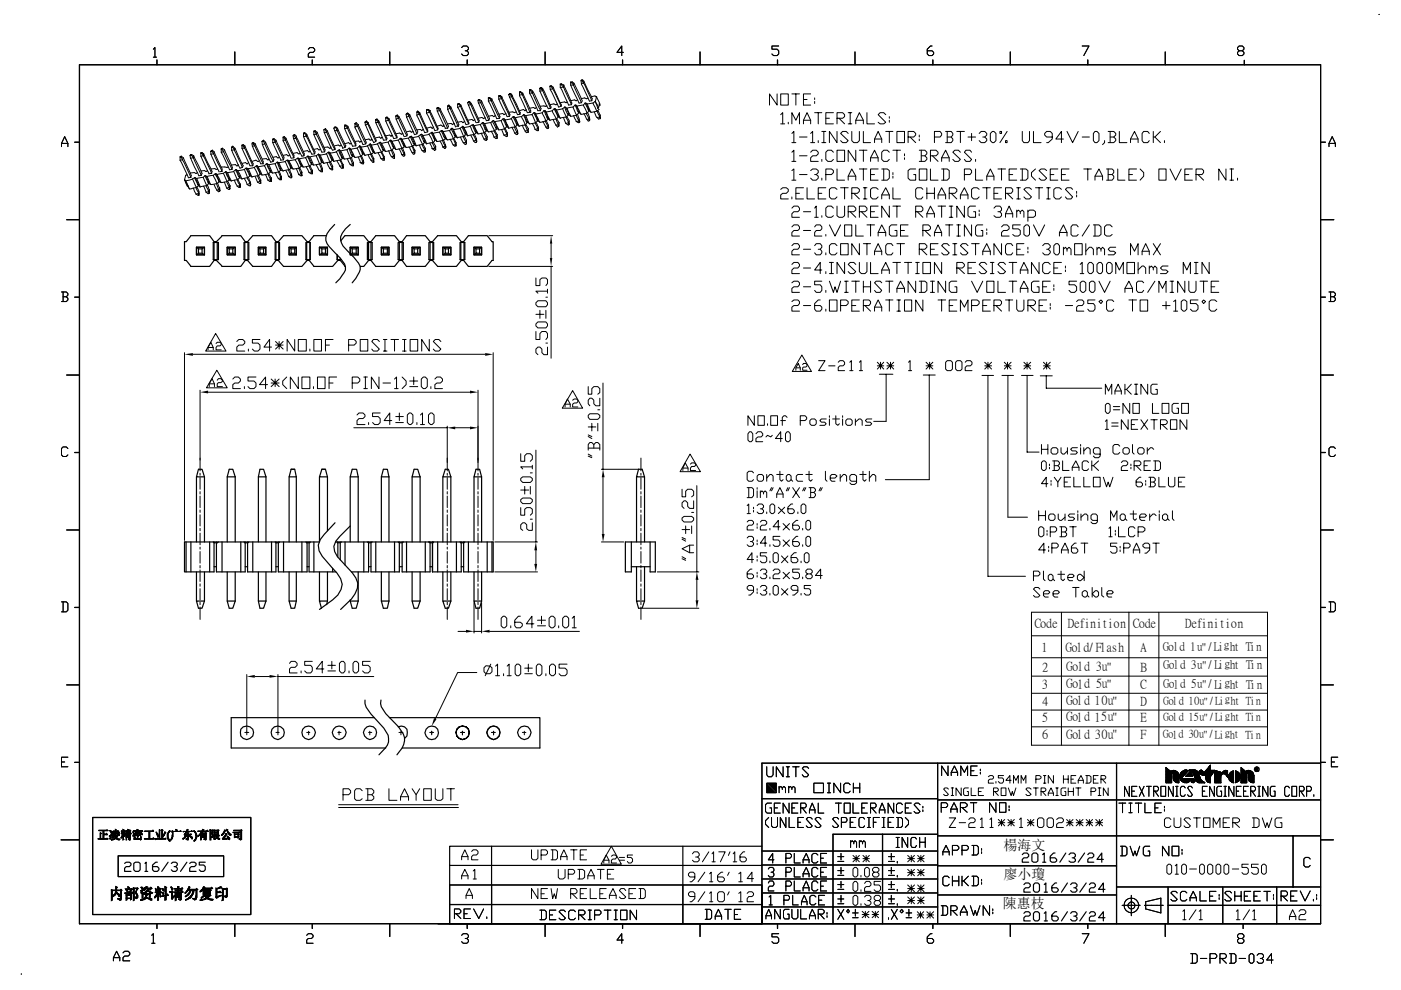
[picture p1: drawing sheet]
<svg xmlns="http://www.w3.org/2000/svg" width="297mm" height="210mm" viewBox="0 0 297 210" stroke-linecap="round" stroke-linejoin="round" font-family="sans-serif">
<defs><g id="words">
<g font-size="3">
<text x="212.8" y="180.2">楊海文</text>
<text x="212.8" y="186.5">廖小瓊</text>
<text x="212.6" y="192.5">陳惠枝</text>
</g>
<g font-size="2.6">
<text x="219.4" y="132.9">Code</text>
<text x="226" y="137.9">Gold/Flash</text>
<text x="226.4" y="132.9">Definition Code</text>
<text x="251.3" y="132.9">Definition</text>
<text x="220.8" y="138">1</text>
<text x="221" y="142.2">2</text>
<text x="226.1" y="142">Gold 3u&quot;</text>
<text x="241.8" y="138">A</text>
<text x="241.8" y="142.2">B</text>
<text x="220.9" y="145.8">3</text>
<text x="221" y="149.5">4</text>
<text x="226.1" y="145.7">Gold 5u&quot;</text>
<text x="226.1" y="149.2">Gold 10u&quot;</text>
<text x="241.8" y="145.8">C</text>
<text x="241.8" y="149.5">D</text>
<text x="220.9" y="152.9">5</text>
<text x="226.1" y="152.8">Gold 15u&quot;</text>
<text x="241.8" y="152.9">E</text>
<text x="221" y="156.6">6</text>
<text x="226.1" y="156.4">Gold 30u&quot;</text>
<text x="241.8" y="156.6">F</text>
</g>
<g font-size="2.5">
<text x="246.6" y="137.8">Gold 1u&quot;/Light Tin</text>
<text x="246.7" y="141.7">Gold 3u&quot;/Light Tin</text>
<text x="246.7" y="145.7">Gold 5u&quot;/Light Tin</text>
</g>
<g font-size="2.3">
<text x="246.7" y="149.3">Gold 10u&quot;/Light Tin</text>
<text x="246.7" y="152.8">Gold 15u&quot;/Light Tin</text>
<text x="246.6" y="156.3">Gold 30u&quot;/Light Tin</text>
</g>
</g></defs>
<g fill="none" stroke="#000" stroke-width=".21">
<path d="M32.5 10.4l.4-.3v2M32.5 12.1h.7M65.4 10.4l.3-.3h.7l.3 .3v.4l-.3 .3h-.7l-.3 .3v.7h1.3M97.9 10.1l.3-.3h.8l.3 .3v.3l-.3 .4h-.4M99 10.8l.3 .3v.3l-.3 .4h-.8l-.3-.4M108.1 20l.4 .5M108.1 20l-.2 .1M108.3 19.8l.2 .4M108.3 19.8h-.3l-.1 .3M108.3 19.8l-.2 .2M110.4 19.5l.4 .2-.1 .4M110.4 19.5h-.2v.7"/>
<path d="M110.4 19.6l-.2 .1M110.4 19.5v.1M110.4 19.6l.3 .5M110.8 19.7l1.7 3.8v.3h-.7l-1.6-3.6M112.3 19.7l1.7 3.8h.6M112.3 19.2h.2M112.3 19.7h.6M112.5 19l.4 .3v.4M112.5 19v.2M112.5 19h-.2v.7M112.5 19.2l.4 .5M112.9 19.7l1.7 3.8"/>
<path d="M112.9 19.3l1.8 3.7-.1 .5M114.5 19.3l1.7 3.7h.6M114.5 18.8v.5M114.5 18.8h.2M114.7 18.8l.1-.2 .3 .2M114.7 18.8l.4 .4M114.8 18.6h-.2l-.1 .2M115.1 19.2l1.7 3.8M115.1 18.8l1.7 3.9v.3M115.1 19.2l-.6 .1M115.1 18.8v.4M116.6 18.3h.2"/>
<path d="M116.6 18.3l.1 .7M116.7 19l1.7 3.7 .6-.2M116.8 18.3l.4 .5M116.9 18.2l.4 .3-.1 .3M116.9 18.2l-.3 .1M116.9 18.2l-.1 .1M117.2 18.8l1.8 3.7M117.2 18.8l-.5 .2M117.3 18.5l1.7 3.8v.2M118.8 18.6l1.8 3.7 .6-.1M118.8 18h.2M119 17.8h-.2v.8"/>
<path d="M119 17.8l.5 .2M119 17.8v.2M119 18l.5 .5M119.5 18.5l1.7 3.7M119.5 18.5l-.7 .1M119.5 18l.9 1.9a3.1 3.1 0 0 1 .8 2.3M119.5 18v.5M121 18l1.8 3.9 .5-.1M121 17.5h.2M121 18h.6M121.2 17.5l.4 .5M121.3 17.4l.4 .2-.1 .4"/>
<path d="M121.3 17.4h-.3v.6M121.3 17.4l-.1 .1M121.6 18l1.7 3.8M121.7 17.6l1.7 3.8M123.2 17.1h.2M123.2 17.1l.1 .6M123.3 17.7l1.7 3.7h.5M123.4 17.1l.3 .5M123.5 16.9l.3 .3-.1 .4M123.5 16.9h-.2l-.1 .2M123.5 16.9l-.1 .2M123.7 17.6l1.8 3.8"/>
<path d="M123.7 17.6l-.4 .1M123.8 17.2l.8 1.9a2.73 2.73 0 0 1 .9 2.3M132.2 11.1h-1.4l1-1.3v2M164.8 19.9v2.4l-1.6-2.4v2.4M165.1 9.8h-1.4v.6h1.1l.3 .4v.6l-.3 .4h-.8l-.3-.4M165.5 19.9h1.6v2.4h-1.6zM167.9 19.9h1.6M168.7 19.9v2.4M171.9 19.9h-1.6v2.4h1.6M197.6 9.8h-.3l-.7 .6v1l.3 .4h.7l.4-.4v-.3l-.4-.3h-1M229.4 9.8h1.5l-1.1 2M262.7 10.8l-.3-.4v-.3l.3-.3h.7l.3 .3v.3l-.3 .4h-.7l-.3 .3v.3l.3 .4h.7l.3-.4v-.3l-.3-.3"/>
<path d="M292.4 3.1h.1M13 31.1v-.7l.7-1.4 .7 1.4v.7M13 30.4h1.4M38.2 34l1.8 3.7 .5-.1M38.2 33.4h.2M38.4 33.1l-.2 .1v.8M38.4 33.1v.3M38.4 33.4l.3 .5M38.4 33.1l.5 .4M38.7 33.9l1.8 3.7M38.7 33.9l-.5 .1M38.9 33.5l.8 1.8a2.94 2.94 0 0 1 .8 2.3"/>
<path d="M38.9 33.5l-.2 .4M39.1 38.1l.8 1.4M39.1 38.1l.1 .2a1.23 1.23 0 0 0 .7 1.2M39.1 38.1l.3 .3M39.1 38.1h.1M39.4 38.4l.8 1.7M39.4 37.2l-.3 .9M39.4 37.2h.1M39.6 37l-.2 .2M39.9 39.5l.3 .6M40.3 32.9l.1 .6M40.3 32.9h.3"/>
<path d="M40.4 33.5l1.8 3.8 .5-.1M40.6 32.8h-.2l-.1 .1M40.6 32.8v.1M40.6 32.9l.4 .6M40.6 32.8l.5 .2M40.8 37.9l.9 1.8M40.8 37.9l-1.4 .5M41 39.9l.6 1.3M41 33.5l1.7 3.7M41 33.5h-.6M41.1 33l1.7 3.8-.1 .4M41.1 33l-.1 .5"/>
<path d="M41.2 37.7l.7 1.4M41.2 37.7l-.4 .2M41.2 37.7h.2M41.4 37.7l.7 1.4M41.4 37.7l.3 .2M41.6 39.8l.6 1.2-.6 .2M41.7 39.7l-1.5 .4M41.7 39.6l.1 .2a1.84 1.84 0 0 1 .4 1.6l-.6-.2M41.7 37.9l.7 1.7M41.8 36.6l-.1 .2-.5-.2-.8 .1M41.9 39.1l.2 .3-.4 .3M41.9 39.1h.2"/>
<path d="M42.1 39.1l.3 .5M42.6 33.1l1.7 3.7h.6M42.6 32.5h.2M42.8 32.4h-.2v.7M42.8 32.4v.1M42.8 32.5l.3 .5M42.8 32.4l.4 .2M43.1 39.5l.6 1.2M43.1 37.6l.8 1.8M43.1 33l1.8 3.8M43.1 37.6l-1.4 .3M43.1 33l-.5 .1"/>
<path d="M43.2 32.6l.8 1.9a2.73 2.73 0 0 1 .9 2.3M43.2 32.6l-.1 .4M43.4 37.3l.7 1.3M43.4 37.3l-.3 .3M43.4 37.3h.2M43.6 37.3l.7 1.3M43.6 37.3l.3 .1M43.7 39.4l.6 1.3M43.9 37.4l.8 1.7M43.9 39.4l-1.5 .2M43.9 39.2l.5 1M43.9 36.2v.1l-.6-.1-.7 .1"/>
<path d="M44.1 38.6l.1 .4-.3 .4M44.1 38.6h.2M44.3 38.6l.1 .4 .3 .1M44.7 32.7l1.7 3.7M44.7 32.1v.6M44.7 32.1h.3M45 32.1l.3 .5M45 31.8l-.3 .3M45 31.8v.3M45 31.8l.4 .4M45.2 37.2l.9 1.7M45.2 37.2l-1.3 .2"/>
<path d="M45.3 32.6l1.8 3.7M45.3 32.6l-.6 .1M45.4 39.1l.6 1.2M45.4 32.2l1.7 3.5v.6M45.4 32.2l-.1 .4M45.6 36.8l.7 1.4M45.6 36.8l-.4 .4M45.6 36.8h.2M45.8 36.8l.6 1.4M45.8 36.8l.3 .2M45.9 39l.5 1.2M46.1 37l.8 1.7"/>
<path d="M46.1 38.9l-1.4 .2M46.1 38.9l.5 .9M46.1 35.7v.2l-.5-.2-.9 .1M46.3 38.2l.1 .4-.3 .3M46.3 38.2h.1M46.4 38.2l.3 .4 .2 .1M46.6 39.8v.8M46.6 39.8l-.2 .4M46.9 32.3l1.8 3.7 .5-.1M46.9 35.4h1.4M46.9 31.7h.2M47.1 31.7l.3 .5"/>
<path d="M47.1 36.3l-.5 .1M47.2 31.4l-.3 .1v.8M47.2 31.4l-.1 .3M47.2 31.4l.4 .4M47.3 36.8l.9 1.7M47.3 36.8l-1.2 .2M47.4 32.2l1.8 3.7M47.4 32.2l-.5 .1M47.6 38.6l.5 1.3M47.6 31.8l.8 1.8a2.94 2.94 0 0 1 .8 2.3M47.6 31.8l-.2 .4M47.8 36.4l.6 1.5"/>
<path d="M47.8 36.4l-.5 .4M47.8 36.4h.1M47.9 36.4l.7 1.5M47.9 36.4l.3 .2M48.1 38.6l.5 1.1M48.1 39.9l.6 .2M48.2 36.6l.8 1.8M48.2 38.5l-1.3 .2M48.3 38.5l.5 .9M48.4 37.9l.2 .3-.4 .3M48.4 37.9h.2M48.6 37.9l.4 .5"/>
<path d="M48.6 39.7l.1 .4M48.6 39.7l-.5 .2M48.8 39.4l-.1 .7M48.8 39.4l-.2 .3M49.1 31.8l1.8 3.9 .5-.2M49.1 31.3h.3M49.4 31l-.3 .2v.6M49.4 31v.3M49.4 31.3l.3 .5M49.4 31l.4 .4M49.5 36.3l.9 1.8M49.5 36.3l-1.3 .3"/>
<path d="M49.7 38.2l.6 1.3M49.7 31.8l1.7 3.7M49.7 31.8h-.6M49.8 31.4l1.8 3.8-.2 .3M49.8 31.4l-.1 .4M50 36l.6 1.4M50 36l-.5 .3M50 36h.1M50.1 36l.8 1.7 .4 .2M50.1 36l.3 .2M50.3 38.2l.6 1.2-.6 .1M50.4 37.9l.5 1.1v.7l-.6-.2"/>
<path d="M50.4 36.2l.9 1.7M50.4 38.1l-1.4 .3M50.5 34.9l-.1 .3h-.3l-.1-.3-.9 .1M50.6 37.4l.2 .3-.4 .4M50.6 37.4h.2M51.3 31.4l1.7 3.8h.6M51.3 30.9h.3M51.3 31.4h.5M51.6 30.7h-.3v.7M51.6 30.7v.2M51.6 30.9l.2 .5M51.6 30.7l.3 .2"/>
<path d="M51.8 37.9l.6 1.2M51.8 35.9l.7 1.8M51.8 31.4l1.8 3.8M51.8 35.9l-1.4 .3M51.9 30.9l1.8 3.8-.1 .5M51.9 30.9l-.1 .5M52.2 35.7l.6 1.3M52.2 35.7l-.4 .2M52.2 35.7h.1M52.3 35.7l.7 1.3M52.3 35.7h.3M52.4 37.7l.6 1.2"/>
<path d="M52.4 39.1l.7 .3M52.5 37.7l-1.2 .2M52.6 35.7l.8 1.8M52.7 37.6l.4 1M52.7 34.5l-.2 .2-.4-.2-.8 .1M52.8 37l.1 .4-.4 .3M52.8 37h.2M53 37l.4 .5M53 38.9l.1 .5M53 38.9l-.6 .2M53.1 38.6v.8M53.1 38.6l-.1 .3"/>
<path d="M53.4 30.5h.3M53.5 31l1.8 3.7h.5M53.7 30.5l.3 .4M53.8 30.2h-.3v.8M53.8 30.2l-.1 .3M53.8 30.2l.3 .3M53.9 35.5l.9 1.8M53.9 35.5l-1.3 .2M54 30.9l1.8 3.8M54 30.9l-.5 .1M54.1 37.4l.5 1.2M54.1 30.5l.8 1.9a4.3 4.3 0 0 1 .9 2.3"/>
<path d="M54.1 30.5l-.1 .4M54.4 35.2l.6 1.4M54.4 35.2l-.5 .3M54.4 35.2h.1M54.5 35.2l.6 1.4M54.5 35.2l.3 .2M54.6 37.4l.5 1.1M54.6 38.6l.7 .3M54.8 35.4l.7 1.7M54.8 37.3l-1.4 .2M54.9 37.2l.4 1M54.9 34.1l-.3 .1-.3-.2-.9 .2"/>
<path d="M55 36.6l.1 .3-.3 .4M55 36.6h.1M55.1 38.5l.2 .4M55.1 36.6l.4 .5M55.1 38.5l-.5 .1M55.3 38.2v.7M55.3 38.2l-.2 .3M55.5 30l.1 .7M55.5 30h.4M55.6 30.7l1.8 3.7 .5-.2M55.6 33.7l.9-.1 .2 .3 .4-.2M55.9 29.7l-.4 .3"/>
<path d="M55.9 29.7v.3M55.9 30l.2 .5M55.9 29.7l.4 .5M56 35.2l.9 1.6M56 35.2l-1.2 .2M56.1 30.5l1.8 3.7M56.1 30.5l-.5 .2M56.2 37l.6 1.2M56.3 30.2l1.8 3.7-.2 .3M56.3 30.2l-.2 .3M56.5 34.7l.6 1.5M56.5 34.7l-.5 .5"/>
<path d="M56.5 34.7h.1M56.6 34.7l.7 1.5M56.6 34.7l.4 .2M56.8 36.8l.6 1.3M56.8 38.2l.3 .3h.4M56.9 36.8l-1.4 .3M57 36.8l.5 .9M57 34.9l.7 1.8M57.1 36.2l.2 .3-.4 .3M57.1 36.2h.2M57.3 36.2l.4 .5M57.4 38.1l.1 .4"/>
<path d="M57.4 38.1l-.6 .1M57.5 37.7v.8M57.5 37.7l-.1 .4M57.8 30.2l1.7 3.8 .6-.1M58.1 29.4l-.3 .1v.7M58.1 29.4v.2M58.1 29.6l.2 .6M58.1 29.4l.4 .3M58.1 29.6h-.3M58.3 36.6l.7 1.3M58.3 34.7l.8 1.7M58.3 30.2l1.8 3.7"/>
<path d="M58.3 34.7l-1.3 .2M58.3 30.2h-.5M58.5 29.7l1.7 3.6-.1 .6M58.5 29.7l-.2 .5M58.8 34.4l.7 1.7-.4 .3M58.8 34.4l-.5 .3M58.8 34.4h.1M58.8 34.4l.7 1.3M58.8 34.4l.3 .1M59 36.4l.5 1.3M59 37.9l.6 .2M59.1 34.5l.9 1.8"/>
<path d="M59.1 36.4l-1.4 .3M59.3 36.3l.3 1.1M59.3 33.3l-.2 .2h-.3l-.2-.3-.8 .2M59.4 35.7h.1M59.5 35.7l.1 .4 .4 .2M59.5 37.7l.1 .4M59.5 37.7l-.5 .2M59.6 37.4v.7M59.6 37.4l-.1 .3M60 29.7l1.7 3.8M60 29.7h.5M60.2 29.1l.3 .6"/>
<path d="M60.2 29.1l-.2 .1M60.3 29l-.3 .1v.6M60.3 29l-.1 .1M60.3 29l.3 .3M60.5 34.2l.8 1.8M60.5 34.2l-1.4 .3M60.5 29.7l1.8 3.8M60.6 36.2l.6 1.2M60.6 29.3l1.7 3.6v.6M60.6 29.3l-.1 .4M60.9 34l.7 1.4M60.9 34l-.4 .2"/>
<path d="M60.9 34h.1M61 34l.7 1.4M61 34l.3 .1M61.1 36l.6 1.3M61.2 37.4l.6 .3M61.3 34.1l.8 1.7M61.3 36l-1.3 .3M61.4 35.9l.4 1M61.5 32.9l-.3 .1-.4-.2-.8 .1M61.6 35.4l.1 .3-.4 .3M61.6 35.4h.1M61.7 37.3l.1 .4"/>
<path d="M61.7 35.4l.4 .4M61.7 37.3l-.5 .1M61.8 36.9v.8M61.8 36.9l-.1 .4M62.1 28.8l.1 .6M62.2 29.4l1.8 3.7 .4-.1M62.3 28.7l.4 .6M62.3 28.7l-.2 .1M62.3 33.5h-.5M62.5 28.5l-.4 .3M62.5 28.5l-.2 .2M62.5 28.5l.3 .4"/>
<path d="M62.6 33.9l.9 1.8M62.6 33.9l-1.3 .2M62.7 29.3l1.7 3.7M62.7 29.3l-.5 .1M62.8 35.7l.5 1.3M62.8 28.9l.9 1.8a2.94 2.94 0 0 1 .7 2.3M62.8 28.9l-.1 .4M63.1 33.5l.7 1.4M63.1 33.5l-.5 .4M63.1 33.5h.1M63.2 33.5l.6 1.4M63.2 35.7l.6 1.1"/>
<path d="M63.2 33.5l.3 .2M63.3 37l.7 .3M63.5 35.5l.5 1M63.5 33.7l.8 1.7M63.5 35.7l-1.4 .1M63.6 32.4l-.1 .2h-.3l-.2-.2-.9 .1M63.8 34.9v.3l-.3 .5M63.8 34.9h.1M63.8 34.9l.5 .5M63.8 36.8l.2 .5M63.8 36.8l-.5 .2M64 36.5v.8"/>
<path d="M64 36.5l-.2 .3M64.3 29l1.8 3.7 .6-.1M64.6 28.1l-.3 .1v.8M64.6 28.1v.2M64.6 28.3l.3 .6M64.6 28.1l.4 .4M64.6 28.3l-.3 .1M64.8 33.5l.8 1.7M64.8 33.5l-1.3 .2M64.9 35.4l.6 1.2M64.9 28.9l1.8 3.7M64.9 28.9l-.6 .1"/>
<path d="M65 28.5l1.8 3.7-.1 .4M65 28.5l-.1 .4M65.2 33.1l.7 1.4M65.2 33.1l-.4 .4M65.2 33.1h.2M65.4 33.1l.6 1.4M65.4 33.1l.3 .2M65.5 35.2l.6 1.2M65.5 36.6l.7 .2M65.6 35.2l-1.3 .2M65.7 35.2l.5 .9M65.7 33.3l.8 1.7"/>
<path d="M65.8 32l-.2 .2-.4-.3-.9 .2M65.9 34.5l.1 .4-.4 .3M65.9 34.5h.1M66 34.5l.2 .4 .3 .1M66.1 36.4l.1 .4M66.1 36.4l-.6 .2M66.2 36.1v.7M66.2 36.1l-.1 .3M66.5 28.5l1.7 3.8 .6-.1M66.5 31.7l.8-.2 .3 .3 .4-.1M66.8 27.7l-.3 .1v.7M66.8 27.7v.2"/>
<path d="M66.8 27.9l.3 .6M66.8 27.7l.4 .3M66.8 27.9l-.3 .1M67.1 34.9l.6 1.3M67.1 33l.6 1.7M67.1 28.5l1.7 3.7M67.1 33l-1.4 .3M67.1 28.5h-.6M67.2 28l.9 1.9a2.94 2.94 0 0 1 .7 2.3M67.2 28l-.1 .5M67.5 32.7l.6 1.4M67.5 32.7l-.4 .3"/>
<path d="M67.5 32.7h.1M67.6 32.7l.6 1.4M67.6 32.7l.2 .2M67.7 34.7l.5 1.3M67.7 34.7l-1.2 .3M67.7 36.2l.6 .2M67.8 32.9l.9 1.7M68 34.7l.3 1M68.1 34.1l.1 .4-.5 .2M68.1 34.1h.1M68.2 36l.1 .4M68.2 34.1l.5 .5"/>
<path d="M68.2 36l-.5 .2M68.3 35.7l-.1 .3M68.3 35.7v.7M68.7 27.5v.6M68.9 27.4l.4 .6M68.9 27.4l-.2 .1M69 27.3l-.3 .2M69 27.3l-.1 .1M69 27.3l.3 .4M69.2 32.6l.8 1.8M69.2 32.6l-1.4 .3M69.3 28l1.7 3.8"/>
<path d="M69.3 28l-.6 .1M69.3 34.5l.6 1.2M69.3 27.7l1.7 4-.6 .1-1.7-3.7M69.3 27.7v.3M69.6 32.3l.7 1.4M69.6 32.3l-.4 .3M69.6 32.3h.2M69.8 32.3l.6 1.4M69.8 32.3l.2 .1M69.8 34.4l.6 1.3M69.9 35.7l.6 .3M70 32.4l.8 1.8"/>
<path d="M70 34.4l-1.3 .2M70.1 34.2l.4 1M70.2 31.2l-.2 .2-.5-.2-.8 .1M70.3 33.7l.1 .3-.4 .4M70.3 33.7h.1M70.4 33.7l.4 .5M70.4 35.7l.1 .3M70.4 35.7h-.5M70.5 35.2v.8M70.5 35.2l-.1 .5M70.8 27.2l.2 .5M71 27.7l1.6 3.7 .6-.1"/>
<path d="M71 27.7h.5M71.2 26.9h-.2l-.2 .3M71.2 26.9v.1M71.2 27l.3 .7M71.2 27l-.4 .2M71.2 26.9l.3 .3M71.3 32.2l.9 1.8M71.3 32.2l-1.3 .2M71.5 34.1l.6 1.1M71.5 27.7l1.7 3.6M71.5 27.2l1.8 3.7-.1 .4M71.5 27.2v.5"/>
<path d="M71.7 31.8l.7 1.5M71.7 31.8l-.4 .4M72 31.8l.6 1.5M72 31.8l.2 .2M72 31.8h-.3M72.1 34l.5 1.2M72.1 35.2l.3 .5h.3M72.2 33.9l.5 1M72.2 32l.8 1.7M72.2 34l-1.4 .2M72.3 30.7l-.1 .2-.5-.2-.7 .2M72.4 33.3l.2 .3-.4 .4"/>
<path d="M72.4 33.3h.2M72.6 33.3l.4 .4M72.6 35.2l.1 .5M72.6 35.2h-.5M72.7 34.9v.8M72.7 34.9l-.1 .3M73.1 27.3l1.7 3.7 .6-.1M73.3 26.5h-.2v.8M73.3 26.5v.2M73.3 26.7l.4 .5M73.3 26.7l-.2 .1M73.3 26.5l.4 .3"/>
<path d="M73.6 31.8l.7 1.7M73.6 31.8l-1.4 .2M73.7 33.7l.6 1.2M73.7 27.2l1.7 3.7M73.7 27.2l-.6 .1M73.7 26.8l1.7 3.5v.6M73.7 26.8v.4M74 31.4l.5 1.5M74 31.4l-.4 .4M74 31.4h.2M74.2 31.4l.6 1.5M74.2 31.4l.2 .3"/>
<path d="M74.3 33.5l.5 1.2M74.3 33.5l-1.3 .2M74.3 34.9l.6 .3M74.4 31.7l.9 1.7M74.5 33.5l.4 1M74.5 30.4l-.3 .1-.3-.3-.8 .3M74.5 32.9l.3 .3-.5 .3M74.5 32.9h.3M74.8 32.9l.5 .5M74.8 34.7l.1 .5M74.8 34.7l-.5 .2M74.9 34.5l-.1 .2"/>
<path d="M74.9 34.5v.7M75.3 26.9l1.7 3.8 .6-.2M75.3 30l.7-.1 .3 .3 .4-.2M75.3 26.3h.1M75.4 26.3l.4 .5M75.5 26l-.2 .2v.7M75.5 26l-.1 .3M75.5 26l.4 .4M75.7 31.4l.8 1.7M75.7 31.4l-1.3 .3M75.8 26.8l1.8 3.7M75.8 26.8l-.5 .1"/>
<path d="M75.9 33.3l.5 1.2M75.9 26.4l.9 1.9a2.84 2.84 0 0 1 .8 2.2M75.9 26.4l-.1 .4M76.2 31l.6 1.4M76.2 31l-.5 .4M76.3 30.9l.7 1.5M76.3 30.9l.2 .3M76.3 30.9l-.1 .1M76.4 33.1l.6 1.3M76.4 34.5l.6 .2M76.5 31.2l.9 1.7M76.5 33.1l-1.2 .3"/>
<path d="M76.6 33l.4 1M76.8 32.4l.1 .4-.4 .3M76.8 32.4h.2M77 32.4l.4 .5M77 34.4v.3M77 34.4l-.6 .1M77 34v.4M77 34v.7M77.4 25.9l.1 .6M77.5 26.5l1.7 3.7 .5-.2M77.6 25.8l-.2 .1M77.6 25.8l.4 .5"/>
<path d="M77.7 25.7l-.3 .2M77.7 25.7l-.1 .1M77.7 25.7l.4 .3M77.9 30.9l.8 1.8M77.9 30.9l-1.4 .3M78 26.3l1.7 3.7M78 26.3l-.5 .2M78.1 32.9l.6 1.1M78.1 26l.8 1.9a2.74 2.74 0 0 1 .8 2.1M78.1 26l-.1 .3M78.3 30.7l.7 1.3M78.3 30.7l-.4 .2"/>
<path d="M78.5 30.5l.7 1.5M78.5 32.7l.7 1.3M78.5 30.5l.2 .2M78.5 30.5l-.2 .2M78.7 34l.3 .4h.2M78.7 34h.5M78.7 32.6l.5 1M78.7 30.7l.8 1.8M78.7 32.7l-1.3 .2M78.9 29.6l-.4 .1-.3-.2-.8 .1M79 32l.2 .4-.5 .3M79 32h.2"/>
<path d="M79.2 32l.3 .5M79.2 34v.4M79.2 33.6v.8M79.2 33.6v.4M79.7 26l1.6 3.6h.7M79.9 25.2l-.2 .1v.7M79.9 25.2v.2M79.9 25.4l-.2 .1M79.9 25.4l.3 .5M79.9 25.2l.4 .4M80 30.5l.9 1.8M80 30.5l-1.3 .2"/>
<path d="M80.2 32.4l.6 1.2M80.2 25.9l1.8 3.7M80.2 25.9l-.5 .1M80.3 25.6l1.7 3.7v.3M80.3 25.6l-.1 .3M80.4 30.2l.7 1.5M80.4 30.2l-.4 .3M80.6 30.2l.7 1.5M80.6 30.2l.3 .2M80.6 30.2h-.2M80.8 32.3l.6 1.2M80.8 33.6l.4 .4h.2"/>
<path d="M80.9 32.3l-1.4 .2M80.9 32.2l.5 1M80.9 30.4l.8 1.7M81 29.1l-.3 .2-.3-.2-.7 .1M81.1 31.7h.2M81.1 31.7l.2 .2-.4 .4M81.3 31.7l.4 .4M81.4 33.5v.5M81.4 33.5l-.6 .1M81.4 33.2v.3M81.4 33.2v.8M81.8 25.7l1.7 3.7 .7-.2"/>
<path d="M82 24.8l-.2 .1v.8M82 25l-.2 .1M82 24.8v.2M82 24.8l.5 .4M82 25l.4 .5M82.3 30.2l.7 1.6M82.3 30.2l-1.4 .2M82.4 31.9l.6 1.3M82.4 25.5l1.8 3.7M82.4 25.5l-.6 .2M82.5 25.2l1.7 3.7v.3M82.5 25.2l-.1 .3"/>
<path d="M82.7 29.7l.7 1.5M82.7 29.7h.2M82.7 29.7l-.4 .5M82.9 29.7l.6 1.5M82.9 29.7l.2 .3M83 31.8l.5 1.3M83 31.8l-1.3 .3M83 33.2l.4 .3h.3M83.1 30l.8 1.7M83.2 31.8l.5 1M83.2 28.7l-.3 .2-.3-.3-.8 .2M83.4 31.2v.3l-.4 .3"/>
<path d="M83.4 31.2h.1M83.5 31.2l.4 .5M83.5 33.1l.2 .4M83.5 33.1l-.5 .1M83.7 32.8l-.2 .3M83.7 32.8v.7M83.9 24.7l.1 .5M84 25.2l1.7 3.8M84.2 24.6l-.3 .1M84.2 24.6l.3 .5M84.2 24.4l-.3 .3M84.2 24.4v.2"/>
<path d="M84.2 24.4l.4 .3M84.4 29.7l-1.3 .3M84.4 29.7l.9 1.7M84.5 25.1l1.8 3.7M84.5 25.1l-.5 .1M84.6 31.5l.6 1.3M84.6 24.7l.9 1.9a2.84 2.84 0 0 1 .8 2.2M84.6 24.7l-.1 .4M84.8 29.4l.7 1.3M84.8 29.4l-.4 .3M85 29.3l.7 1.4M85 29.3l-.2 .1"/>
<path d="M85 29.3l.3 .3M85.1 31.4l.6 1.3M85.2 32.8l.3 .3 .3-.1M85.3 31.4l-1.4 .3M85.3 29.6l.8 1.7M85.3 31.4l.5 1M85.4 28.3l-.3 .2-.3-.3-.9 .2M85.5 30.7l.2 .5-.4 .2M85.5 30.7h.2M85.7 32.7l.1-.3v.6M85.7 30.7l.4 .6M85.7 32.7l.1 .3"/>
<path d="M85.7 32.7l-.5 .1M86.1 24.2l.1 .6M86.2 24.8l1.7 3.7 .5-.1M86.3 28.8l-.5 .2M86.4 24l-.3 .2M86.4 24.1l-.3 .1M86.4 24v.1M86.4 24l.5 .3M86.4 24.1l.3 .6M86.6 29.3l-1.3 .3M86.6 29.3l.8 1.7M86.7 31.2l.7 1.2"/>
<path d="M86.7 24.7l1.7 3.7M86.7 24.7l-.5 .1M86.9 24.3l1.7 3.7M86.9 24.3l-.2 .4M87 29l.6 1.4M87 29l-.4 .3M87.2 28.9l.7 1.5M87.2 28.9l-.2 .1M87.2 28.9l.3 .2M87.4 31l-1.3 .3M87.4 31l.5 1.3M87.4 32.4l.2 .3 .3-.1"/>
<path d="M87.5 30.9l.5 .9M87.5 29.1l.7 1.8M87.6 30.4h.3M87.6 27.9l-.4 .1-.2-.2-.8 .2M87.6 30.4l.3 .3-.5 .3M87.9 30.4l.3 .5M87.9 32.3l-.5 .1M87.9 32.3v.3M88 31.8l-.1 .5M88 31.8l-.1 .8M88.4 24.4l1.6 3.6h.7M88.5 28l-.1 .4"/>
<path d="M88.6 23.6l-.2 .1v.7M88.6 23.7l-.2 .1M88.6 23.6v.1M88.6 23.6l.4 .3M88.6 23.7l.3 .5M88.7 28.9l-1.2 .2M88.7 28.9l.9 1.8M88.9 30.7l.6 1.2M88.9 24.2l1.8 3.8M88.9 24.2l-.5 .2M89 23.9l1.7 3.6v.5M89 23.9l-.1 .3"/>
<path d="M89.2 28.5l.6 1.5M89.2 28.5l-.5 .4M89.4 28.5l.7 1.4-.3 .1M89.4 28.5h-.2M89.4 28.5l.3 .2M89.5 30.7l.6 1.1M89.5 31.9l.4 .4 .3-.1M89.6 30.7l-1.4 .2M89.7 30.5l.5 .9M89.7 28.7l.7 1.8M89.7 27.4l-.3 .3-.2-.3-.8 .1M89.8 30l.2 .2-.4 .5"/>
<path d="M90.1 31.8l-.6 .1M90.1 30l.3 .5M90.1 31.8l.1 .4M90.2 31.4l-.1 .4M90.2 31.4v.8M90.4 24l1.8 3.7 .6-.2M90.7 23.3l-.3 .2M90.7 23.3l.4 .5M90.8 23.2h-.4v.8M90.8 23.2l-.1 .1M90.8 23.2l.4 .3M90.9 28.5l-1.2 .2"/>
<path d="M90.9 28.5l1 1.7M91.1 23.8l1.7 3.7M91.1 23.8l-.7 .2M91.2 30.2l.4 1.3M91.2 23.5l1.7 3.7-.1 .3M91.2 23.5l-.1 .3M91.4 28.1l.7 1.5M91.4 28.1l-.5 .4M91.6 28l.6 1.5M91.6 30.2l.6 1.2M91.6 28l-.2 .1M91.6 31.5l.5 .3h.3"/>
<path d="M91.6 28l.3 .3M91.9 30.2l-1.5 .3M91.9 28.3l.7 1.7M91.9 30.2l.5 .8M91.9 26.9l-.2 .3-.3-.3-1 .3M92.1 29.6v.3l-.2 .3M92.2 29.5l-.1 .1M92.2 31.4l-.6 .1M92.2 29.5l.4 .5M92.2 31.4l.2 .4M92.4 31v.8M92.4 31l-.2 .4"/>
<path d="M92.6 23h.3M92.6 23l.1 .6M92.7 23.6l1.7 3.7M92.9 23l.3 .5M93 22.8h-.3l-.1 .2M93 22.8l-.1 .2M93 22.8l.3 .2M93.1 28l-1.2 .3M93.1 28l.9 1.7M93.2 23.5l1.7 3.7M93.2 23.5l-.5 .1M93.3 29.9l.6 1.3"/>
<path d="M93.3 23l1.8 3.8-.2 .4M93.3 23l-.1 .5M93.6 27.7l.6 1.4M93.6 27.7h.1M93.6 27.7l-.5 .3M93.7 27.7l.7 1.4M93.7 27.7l.3 .2M93.8 29.7l.6 1.3-.5 .2M93.9 31.2l.5 .2M94 29.7l-1.4 .3M94 27.9l.8 1.7M94.1 29.7l.3 1"/>
<path d="M94.1 26.5l-.1 .3-.5-.3-.9 .3M94.2 29.1l.2 .4-.4 .2M94.4 27.2h.5M94.4 29.1h-.2M94.4 29.1l.4 .5M94.4 30.7v.7M94.4 30.7l.2 .5-.2 .2M94.9 23.2l1.7 3.7M94.9 22.5h.3M95.2 22.3l-.3 .2v.7M95.2 22.3v.2M95.2 22.3l.4 .4"/>
<path d="M95.2 22.5l.2 .5M95.3 27.7l-1.3 .2M95.3 27.7l.8 1.7M95.4 29.5l.7 1.2M95.4 23l1.7 3.8M95.4 23l-.5 .2M95.6 22.7l.8 1.9a2.84 2.84 0 0 1 .8 2.2h-.6M95.6 22.7l-.2 .3M95.7 27.3l.7 1.4M95.7 27.3l-.4 .4M95.8 27.2l.7 1.4M95.8 27.2l-.1 .1"/>
<path d="M95.8 27.2l.4 .2M96.1 29.4l-1.3 .2M96.1 29.4l.5 1.3M96.1 30.7l.3 .3 .3-.1M96.2 29.3l.5 .9M96.2 27.4l.7 1.8M96.4 26.2l-.5 .2-.2-.2-.8 .1M96.4 28.7l.1 .4-.4 .3M96.5 28.6l-.1 .1M96.5 28.6l.4 .6M96.6 30.7h-.5M96.6 30.7l.1 .2"/>
<path d="M96.7 30.2l-.1 .5M96.7 30.2v.7M97 22.8l1.8 3.6 .6-.1M97.3 21.9l-.3 .1v.8M97.3 22l-.3 .2M97.3 21.9v.1M97.3 21.9l.4 .4M97.3 22l.3 .5M97.5 27.2l-1.3 .2M97.5 27.2l.8 1.8M97.6 29.1l.6 1.1M97.6 22.5l1.8 3.8"/>
<path d="M97.6 22.5l-.6 .3M97.7 22.3l1.7 4M97.7 22.3l-.1 .2M98 26.9l.6 1.4M98 26.9l-.5 .3M98.1 26.8l.7 1.4M98.1 26.8l-.1 .1M98.1 26.8l.3 .2M98.2 29l.6 1.2M98.2 30.2h.6M98.2 30.2l.4 .5 .3-.2M98.3 29l-1.4 .2"/>
<path d="M98.4 27l.7 1.8M98.5 25.8l-.4 .2-.2-.2-.9 .1M98.5 28.9l.4 .8M98.6 28.3v.3l-.3 .4M98.8 28.2l-.2 .1M98.8 28.2l.3 .6M98.8 30.2l.1 .3M98.9 29.7l-.1 .5M98.9 29.7v.8M99.1 21.8l.2 .5M99.3 22.3l1.6 3.7M99.4 21.7l-.3 .1"/>
<path d="M99.4 21.7l.4 .5M99.6 21.5l-.5 .3M99.6 21.5l-.2 .2M99.6 21.5l.2 .4M99.7 26.8l-1.3 .2M99.7 26.8l.8 1.7M99.8 28.6l.6 1.3M99.8 22.2l1.7 3.7M99.8 21.9l1 1.8a2.84 2.84 0 0 1 .7 2.2M99.8 22.2l-.5 .1M99.8 21.9v.3M100.1 26.5l.7 1.4"/>
<path d="M100.1 26.5l-.4 .3M100.3 28.5l.6 1.2M100.3 26.4l.6 1.4M100.3 26.4l-.2 .1M100.3 26.4l.2 .3M100.4 29.9l.4 .3h.2M100.5 28.5l-1.4 .3M100.5 26.7l.8 1.7M100.6 28.5l.4 .9M100.7 25.3l-.4 .3-.2-.3-1 .2M100.8 27.9l.1 .3-.4 .3M100.9 27.8l-.1 .1"/>
<path d="M100.9 29.7l-.5 .2M100.9 27.8l.4 .6M100.9 29.7l.1 .5M101 29.4l-.1 .3M101 29.4v.8M101.3 21.4l.1 .5M101.4 21.9l1.7 3.7 .5-.1M101.5 25.9l-.5 .1M101.6 21.3l-.3 .1M101.6 21.3l.3 .5M101.7 21.1h-.3l-.1 .3M101.7 21.1l-.1 .2"/>
<path d="M101.7 21.1l.4 .3M101.9 26.4l-1.4 .3M101.9 26.4l.7 1.7M101.9 21.8l1.7 3.7M101.9 21.8l-.5 .1M102 28.2l.6 1.3M102.1 21.4l1.7 3.8-.2 .3M102.1 21.4l-.2 .4M102.3 26l.6 1.4M102.3 26h.1M102.3 26l-.4 .4M102.4 26l.7 1.4"/>
<path d="M102.4 26l.4 .3M102.6 28.1l-1.3 .3M102.6 28.1l.5 1.3M102.6 29.5l.3 .2h.2M102.8 28l.5 1M102.8 26.3l.7 1.7M102.9 24.9l-.4 .3-.3-.3-.9 .2M102.9 27.4h.2M102.9 27.4l.2 .4-.5 .3M103.1 29.4l-.5 .1M103.1 27.4l.4 .6M103.1 29.4v.3"/>
<path d="M103.3 29l-.2 .4M103.3 29v.6l-.2 .1M103.5 21.4l1.8 3.8 .6-.1M103.8 20.7h-.3v.7M103.8 20.8l-.3 .1M103.8 20.7v.1M103.8 20.7l.5 .3M103.8 20.8l.3 .6M104.1 26l-1.3 .3M104.1 26l.7 1.7M104.1 27.8l.6 1.3M104.1 21.4l1.8 3.7"/>
<path d="M104.1 21.4h-.6M104.3 21l.9 1.9a2.84 2.84 0 0 1 .7 2.2M104.3 21l-.2 .4M104.4 25.7l.7 1.3M104.4 25.7l-.3 .3M104.6 25.6l.7 1.3M104.6 25.6l-.2 .1M104.6 25.6l.3 .2M104.7 27.7l.6 1.3M104.7 29.1l.5 .3 .2-.1M104.8 27.7l-1.3 .3M104.9 25.8l.8 1.7"/>
<path d="M104.9 27.7l.5 .8M105 24.5l-.4 .2-.2-.2-.9 .2M105.1 27l.1 .4-.4 .3M105.3 26.9l-.2 .1M105.3 29l-.6 .1M105.3 26.9l.1 .4 .3 .2M105.3 29l.1 .3M105.4 28.5l-.1 .5M105.4 28.5v.8M105.7 21l1.8 3.7h.5M106 20.4l-.3 .1M106 20.4l.3 .5"/>
<path d="M106.1 20.2h-.4v.8M106.1 20.2l-.1 .2M106.1 20.2l.3 .4M106.3 25.6l-1.4 .2M106.3 25.6l.7 1.7M106.3 27.4l.5 1.2M106.3 20.9l1.7 3.8M106.3 20.9l-.6 .1M106.4 20.6l.9 1.9a2.84 2.84 0 0 1 .7 2.2M106.4 20.6l-.1 .3M106.6 25.2l.8 1.5M106.6 25.2l-.3 .4"/>
<path d="M106.8 25.2l.7 1.3M106.8 27.3l.7 1.2-.7 .1M106.8 25.2h-.2M106.8 28.6l.6 .4 .1-.1M106.8 25.2l.3 .2M107 27.3l-1.3 .2M107.1 25.4l.8 1.8M107.1 27.2l.4 .9M107.3 24.1l-.5 .2-.2-.2-.9 .1M107.4 26.7v.2l-.4 .4M107.5 26.5l-.1 .2M107.5 26.5l.1 .4 .3 .3"/>
<path d="M107.5 28.1v.8M107.9 20.1l.1 .5M108 20.6l1.7 3.7 .5-.1M108.4 25.2l-1.3 .2M108.4 25.2l.8 1.7M108.5 26.9l.6 1.3M108.5 20.5l1.7 3.7M108.5 20.2l1.8 3.7-.1 .3M108.5 20.5l-.5 .1M108.5 20.2v.3M108.8 24.7l.7 1.6M108.8 24.7h.2"/>
<path d="M108.8 24.7l-.4 .5M109 24.7l.6 1.5M109 24.7l.2 .3M109.1 26.9l.5 1.2M109.1 28.2l.4 .3h.2M109.2 26.9l-1.3 .3M109.2 25l.9 1.8M109.3 26.8l.4 .9M109.4 23.7l-.3 .2-.4-.2-.8 .1M109.5 26.3l.1 .2-.4 .4M109.6 26.2l-.1 .1M109.6 28.1l-.5 .1"/>
<path d="M109.6 26.2l.5 .6M109.6 28.1l.1 .4M109.7 27.7l-.1 .4M109.7 27.7v.8M110.6 24.7l-1.4 .3M110.6 24.7l.7 1.8M110.7 26.5l.6 1.3M110.7 20.1l1.7 3.7M110.7 20.1l-.5 .1M111 24.3l.6 1.5M111 24.3h.1M111 24.3l-.4 .4"/>
<path d="M111.1 24.3l.7 1.5M111.1 24.3l.4 .3M111.3 26.5l-1.2 .3M111.3 26.5l.5 1.2M111.3 27.8l.3 .3 .4-.1M111.5 24.6l.8 1.7M111.5 26.4l.5 .9M111.6 23.2l-.3 .3-.3-.3-.8 .3M111.6 25.8l.2 .2-.5 .5M111.8 25.8h-.2M111.8 25.8l.5 .5M111.8 27.7l-.5 .1"/>
<path d="M111.8 27.7l.2 .3M112 27.3l-.2 .4M112 27.3v.7M112.8 24.3l-1.3 .3M112.8 24.3l.7 1.7M112.9 26.2l.6 1.2M113.2 23.9l.7 1.5M113.2 23.9h.2M113.2 23.9l-.4 .4M113.4 23.9l.6 1.4M113.4 23.9l.2 .2M113.5 26l.5 1.3"/>
<path d="M113.5 27.4l.6 .3M113.5 26l-1.2 .3M113.6 24.1l.9 1.8M113.7 22.8l-.2 .2-.4-.2-.8 .2M113.7 26l.4 .9M113.9 25.4l.1 .3-.5 .3M114 25.3l-.1 .1M114 27.3l-.5 .1M114 25.3l.1 .4 .4 .2M114 27.3l.1 .4M114.1 26.9l-.1 .4M114.1 26.9v.8"/>
<path d="M115 23.9l-1.4 .2M115 23.9l.7 1.8M115.1 25.8l.6 1.1M115.3 23.5l.7 1.5M115.3 23.5h.3M115.3 23.5l-.3 .4M115.6 23.5l.6 1.4M115.6 25.7l.6 1.2h-.5M115.6 23.5l.1 .2M115.7 25.7l-1.2 .2M115.7 23.7l.9 1.8M115.7 26.9l.3 .4 .2-.1"/>
<path d="M115.8 25.6l.4 .9M116 22.5h-1.5M116 25l.2 .2-.5 .5M116.2 24.9l-.2 .1M116.2 24.9l.4 .6M116.2 26.5v.7M117.1 23.5l-1.4 .2M117.1 23.5l.8 1.7M117.3 25.3l.6 1.2M117.5 23l.7 1.6M117.5 23h.2M117.5 23l-.4 .5"/>
<path d="M117.7 23l.7 1.5M117.7 23l.2 .3M117.9 25.2l.5 1.3M117.9 26.5h.5M117.9 26.5l.3 .4 .2-.1M117.9 25.2l-1.3 .3M117.9 23.3l.9 1.8M118 25.2l.5 .8M118.1 22l-.2 .2-.5-.2-.8 .2M118.2 24.6l.2 .2-.5 .4M118.4 24.5l-.2 .1M118.4 24.5l.4 .6"/>
<path d="M118.4 26.5v.3M118.5 26l-.1 .5M118.5 26l-.1 .8M119.3 23l-1.4 .3M119.3 23l.8 1.8M119.5 24.9l.5 1.3M119.7 22.7l.6 1.4M119.7 22.7h.1M119.7 22.7l-.4 .3M119.8 22.7l.7 1.1 .1 .6 .4 .3M119.8 22.7l.4 .3M120 24.8l.6 1.2"/>
<path d="M120 26.2l.5 .3 .1-.1M120.1 24.8l-1.3 .3M120.2 24.7l.4 1M120.2 23l.8 1.7M120.2 21.6l-.1 .2-.4-.2-.9 .2M120.3 24.1l.2 .3-.4 .4M120.5 24.1h-.2M120.6 26l-.6 .2M120.6 26v.4M120.6 25.7v.3M120.6 25.7v.7M121.5 22.7l-1.3 .3"/>
<path d="M121.5 22.7l.8 1.7M121.6 24.5l.6 1.3M121.9 22.3l.7 1.4M121.9 22.3h.2M121.9 22.3l-.4 .4M122.1 22.3l.7 1.4M122.1 22.3l.2 .2M122.2 24.4l.6 1.3-.6 .1M122.2 25.8l.6 .2M122.3 24.4l-1.3 .3M122.3 22.5l.9 1.7M122.4 24.2l.4 1"/>
<path d="M122.4 21.2l-.1 .2-.5-.2-.8 .2M122.6 23.7h.2M122.6 23.7l.1 .3-.4 .4M122.8 23.7l.4 .5M122.8 25.2v.8M122.8 25.2l.1 .6-.1 .2M123.4 21.4l-.1 .4M123.7 22.3l-1.4 .2M123.7 22.3l.8 1.7M123.8 24.1l.7 1.2M124 21.9l.7 1.4M124 21.9h.2"/>
<path d="M124 21.9l-.3 .4M124.2 21.9l.7 1.3M124.2 21.9l.3 .1M124.3 24l.6 1.2M124.5 24l-1.3 .2M124.5 22l.8 1.8M124.5 25.3l.2 .4 .3-.1M124.5 23.8l.5 1M124.6 20.8l-.1 .1-.5-.1-.8 .1M124.7 23.3l.2 .3-.4 .4M124.9 23.2l-.2 .1M124.9 25.2l-.4 .1"/>
<path d="M124.9 23.2l.4 .6M124.9 25.2l.1 .4M125 24.8l-.1 .4M125 24.8v.8M125.4 20.5l.8-.2 .2 .3 .1-.1M125.7 21.9l-1.2 .1M125.7 21.9l.9 1.7M126 23.7l.6 1.2M126.2 21.5l.5 1.5M126.2 21.5l-.5 .4M126.2 21.4l.7 1.4M126.2 21.4v.1"/>
<path d="M126.5 20.5l.1 .3a1.75 1.75 0 0 1 .3 2M126.5 20.5l-.3 .9M126.6 23.6l-1.3 .2M126.6 23.6l.6 1.2M126.6 24.9l.3 .3h.4M126.7 23.5l.6 .9M126.7 23l.3 .2-.4 .4M126.9 22.8l-.2 .2M127 22l.3 .3h-.3M127.2 24.8l-.6 .1M127.2 24.8l.1 .4M127.3 24.4l-.1 .4"/>
<path d="M127.3 24.4v.8M165.5 24.3l.4-.4v2.4M165.5 26.3h.9M167.1 25.9v.4M167.9 26.3v-2.4l.8 1.6 .8-1.6v2.4M167.9 28.3l.4-.4v2.3M167.9 32.3l.4-.5v2.4M167.9 36.2l.4-.4v2.4M167.9 30.2h.8M167.9 34.2h.8M167.9 38.2h.8M169.5 33h1.6"/>
<path d="M169.5 37h1.6M169.5 29.1h1.6M170.3 26.3v-.8l.8-1.6 .8 1.6v.8M170.3 39.8h-1.6v2.4h1.6M170.3 21.1h.8M170.3 25.5h1.6M171.1 39.8v2.4h1.6M171.9 28.3l.4-.4v2.3M171.9 32.3l.4-.5h.8l.4 .5v.3l-.4 .4h-.8l-.4 .5v.7h1.6M171.9 36.2l.4-.4h.8l.4 .4v.4l-.4 .4h-.4M171.9 30.2h.8M172.7 23.9h1.5"/>
<path d="M172.7 20.8v.3M172.7 21.5v.4M173.1 37l.4 .4v.4l-.4 .4h-.8l-.4-.4M173.5 23.9v2.4M173.5 29.8v.4M174.2 30.2h.9M174.2 27.9h.9M174.2 33.8v.4M174.2 37.8v.4M174.7 27.9v2.3M175.1 37h1.2l.4-.4v-.4l-.4-.4h-1.2v2.4M175.1 39.8h-1.6v2.4h1.6"/>
<path d="M175.1 25.1h.8M176.7 23.9h-1.6v2.4h1.6M176.7 32.3l-.4-.5h-.8l-.4 .5v1.5l.4 .4h.8l.4-.4M177.5 31.8h1.6v2.4h-1.6zM177.5 25.1h1.1l.5-.4v-.4l-.5-.4h-1.1v2.4M177.5 27.9v2.3l-1.6-2.3v2.3M177.5 35.8v2.4h1.6M177.9 25.1l1.2 1.2M178.2 39.8h1.6M179.1 39.8v2.4M179.8 28.3l-.4-.4h-.8l-.4 .4 1.6 1.5-.4 .4h-.8l-.4-.4M179.8 38.2v-.8l.8-1.6 .8 1.6v.8"/>
<path d="M179.8 26.3h.8M179.8 23.9h.8M179.8 37.4h1.6M180.3 23.9v2.4M180.6 27.9v1.9l.4 .4h.8l.4-.4v-1.9M181.4 26.3v-.8l.8-1.6 .8 1.6v.8M181.4 31.8v2.4l-1.6-2.4v2.4M181.4 25.5h1.6M182.2 31.8h1.6M182.2 35.8h1.6M183 27.9v2.3h1.6M183 31.8v2.4"/>
<path d="M183 35.8v2.4M183 39.8h.8M183.4 39.8v2.4M183.8 23.9v2.4h1.6M184.6 34.2v-.7l.8-1.7 .8 1.7v.7M184.6 33.5h1.6M184.6 37h.8M185.4 30.2v-.7l.8-1.6 .7 1.6v.7M185.4 29.5h1.5M186.2 35.8h-1.6v2.4h1.6M186.9 35.8h1.2l.5 .4v1.6l-.5 .4h-1.2M187.4 35.8v2.4"/>
<path d="M187.8 24.3l-.4-.4h-.8l-.4 .4 1.6 1.6-.4 .4h-.8l-.4-.4M187.8 27.9h1.5M188.6 32.3l-.5-.5h-.7l-.5 .5v1.5l.5 .4h.7l.5-.4M188.6 24.7v.4M188.6 25.5v.4M188.6 27.9v2.3M189.3 39.8v2.4h1.6M189.3 31.8h1.6M189.3 36.6v.4M189.3 37.4v.4M190.2 27.9h1.6v2.3h-1.6zM190.2 31.8v2.4"/>
<path d="M191.8 32.6v.4M191.8 33.5v.3M192.5 29.1h1.2l.4-.5v-.3l-.4-.4h-1.2v2.3M193 29.1l1.1 1.1M194.1 35.8h-1.1l-.5 .4v1.6l.5 .4h1.1v-1.2h-.4M194.9 35.8h1.6v2.4h-1.6zM194.9 31.8h1.2l.4 .5v.3l-.4 .4M194.9 28.6v.5M194.9 29.5v.3M195.3 33h.8l.4 .5v.3l-.4 .4h-1.2M195.3 31.8v2.4M196.5 39.8v2.4"/>
<path d="M197.3 33h1.2l.4-.4v-.3l-.4-.5h-1.2v2.4M197.3 35.8v2.4h1.6M197.7 33l1.2 1.2M198.1 29.1h1.2l.3-.5v-.3l-.3-.4h-1.2v2.3M198.1 39.8v2.4M199.6 34.2v-.7l.9-1.7 .8 1.7v.7M199.6 35.8h1.2l.5 .4v1.6l-.5 .4h-1.2M199.6 33.5h1.7M200.1 35.8v2.4M200.5 27.9h1.2l.3 .4v.3l-.3 .5M200.8 29.1h.9l.3 .4v.3l-.3 .4h-1.2M200.8 27.9v2.3"/>
<path d="M202.9 27.9h1.6M203.6 32.3l-.4-.5h-.8l-.4 .5 1.6 1.5-.4 .4h-.8l-.4-.4M203.6 27.9v2.3M204.5 37h1.2l.3-.4v-.4l-.3-.4h-1.2v2.4M205.2 29.1h1.6M206 32.3l-.3-.5h-.9l-.3 .5 1.5 1.5-.3 .4h-.9l-.3-.4M206 28.3v1.5M206.8 35.8v2.4h1.6M206.8 33.8v.4M207.6 28.3l.4-.4h.8l.4 .4v.3l-.4 .5h-.4M208.4 39.8h1.6M208.8 29.1l.4 .4v.3l-.4 .4h-.8l-.4-.4"/>
<path d="M209.2 38.2v-.8l.8-1.6 .7 1.6v.8M209.2 37.4h1.5M209.2 39.8v2.4M210 28.3l.4-.4h.3l.5 .4v1.5l-.5 .4h-.3l-.4-.4zM211.6 35.8h1.6M212 27.9h.3v.4h-.3zM212.3 39.8h-1.6v2.4h1.6M212.3 35.8v2.4M213.2 29.8h.3v.4h-.3zM213.5 27.9l-1.5 2.3M214 37h.7M215.6 35.8h-1.6v2.4h1.6"/>
<path d="M215.6 39.8h.7M215.9 39.8v2.4M216.3 35.8h1.2l.4 .4v1.6l-.4 .4h-1.2M216.7 27.9v1.9l.4 .4h.8l.4-.4v-1.9M216.7 35.8v2.4M219.1 27.9v2.3h1.6M219.5 35.8l-.8 .8v.8l.8 .8M219.5 39.8h1.6M220.3 39.8v2.4M221.9 36.2l-.4-.4h-.8l-.4 .4 1.6 1.6-.4 .4h-.8l-.4-.4M221.9 39.8h.8M222.2 39.8v2.4"/>
<path d="M222.7 37h.7M223.1 29.1h-1.2l-.4-.5v-.3l.4-.4h.8l.4 .4v1.2l-.9 .7h-.3M224.3 35.8h-1.6v2.4h1.6M225 37h.9M225.5 29.5h-1.6l1.1-1.6v2.3M226.2 27.9l1.2 2.3 1.2-2.3M226.7 35.8h-1.7v2.4h1.7M229.4 29.1h1.6M229.8 35.8h1.6M230.6 35.8v2.4M232.2 27.9h.4l.4 .4v1.5l-.4 .4h-.4l-.4-.4v-1.5zM232.2 38.2v-.8l.8-1.6 .8 1.6v.8"/>
<path d="M232.2 37.4h1.6M234.2 29.8v.4l-.4 .5M234.6 35.8h1.2l.3 .4v.4l-.3 .4M234.9 27.9h1.2l.5 .4v.3l-.5 .5M234.9 37h.9l.3 .4v.4l-.3 .4h-1.2M234.9 35.8v2.4M235.4 29.1h.7l.5 .4v.3l-.5 .4h-1.2M235.4 27.9v2.3M237 35.8v2.4h1.5M237.3 27.9v2.3h1.6M239.4 37h.7M239.7 30.2v-.7l.8-1.6 .8 1.6v.7"/>
<path d="M239.7 29.5h1.6M241 35.8h-1.6v2.4h1.6M241.7 35.8l.8 .8v.8l-.8 .8M243.7 28.3l-.4-.4h-.8l-.4 .4v1.5l.4 .4h.8l.4-.4M244.5 27.9v2.3M244.9 29.1l1.1 1.1M245.7 35.8h1.5v2.4h-1.5zM246 27.9l-1.1 1.2h-.4M246.9 29.8v.4M248.1 35.8l1.2 2.4 1.1-2.4M251.2 37h.9M252.8 35.8h-1.6v2.4h1.6"/>
<path d="M253.6 37h1.2l.4-.4v-.4l-.4-.4h-1.2v2.4M254 37l1.2 1.2M259.9 35.8v2.4l-1.5-2.4v2.4M260.8 38.2h.7M260.8 35.8h.7M261.1 35.8v2.4M262.4 37.8v.4M281.8 31.1v-.7l.6-1.4 .7 1.4v.7M281.8 30.4h1.3M43.7 40.7l.4 .4 .3-.1M44.3 40.7l.1 .3M44.3 40.7h-.6"/>
<path d="M44.4 40.2v.8M44.4 40.2l-.1 .5M46 40.3l.3 .4 .3-.1M46.4 40.2l.2 .4M46.4 40.2l-.4 .1M103.6 50h13.6M103.6 56.5h13.6M113.6 58.9v1.7h.9v-1.3l.4-.4h.8l.4 .4v.8l-.4 .5M116.8 51.7v3M116.8 56.5v19.5M165.5 40.1l.4-.3h.8l.4 .3v.5l-.4 .4h-.8l-.4 .3v.9h1.6M167.9 44.1l.4-.4h.9l.3 .4v.4l-.3 .4h-.9l-.4 .4v.8h1.6"/>
<path d="M167.9 48.1l.4-.4h.9l.3 .4v.4l-.3 .4h-.9l-.4 .4v.8h1.6M167.9 52.1l.4-.4h.9l.3 .4v.3l-.3 .4h-.9l-.4 .5v.7h1.6M167.9 56.1l.4-.5h.9l.3 .5v.3l-.3 .4h-.9l-.4 .4v.8h1.6M167.9 60l.4-.4h.9l.3 .4v.4l-.3 .4h-.9l-.4 .3v.9h1.6M167.9 41.8v.4M168.7 41h.8M170.3 44.9h1.6M170.3 48.9h1.6M170.3 52.8h1.6M170.3 56.8h1.6M172.7 44.1l.4-.4v2.4M172.7 48.1l.4-.4h.8l.3 .4v.4l-.3 .4h-.8l-.4 .4v.8h1.5"/>
<path d="M172.7 52.1l.4-.4h.8l.3 .4v.3l-.3 .4h-.4M172.7 46.1h.8M173.5 41h.7M173.9 52.8l.3 .5v.3l-.3 .4h-.8l-.4-.4M174.2 57.2h-1.5l1.2-1.6v2.4M174.2 59.6h-1.5v.8h1.2l.3 .4v.8l-.3 .4h-.8l-.4-.4M174.2 45.7v.4M175.1 49.7v.4M175.1 53.6v.4M175.1 57.6v.4M175.9 47.7l1.1 2.4 1.2-2.4M175.9 59.6l.8 2.4 .3-1.2 .5 1.2 .7-2.4"/>
<path d="M175.9 55.6h.8M175.9 58h.8M176.3 55.6v2.4M176.7 44.1l-.4-.4h-.8l-.4 .4v1.6l.4 .4h.8l.4-.4M177.5 40.1l-.5-.3h-.7l-.4 .3v1.7l.4 .4h.7l.5-.4M177.5 43.7v2l.4 .4h.7l.5-.4v-2M177.5 52.1l-.5-.4h-.7l-.4 .4v1.5l.4 .4h.7l.5-.4M178.2 51.7h1.6v2.3h-1.6zM179.1 47.7h1.5v2.4h-1.5zM179.1 55.6v2.4l-1.6-2.4v2.4M179.1 59.6h.7M179.4 59.6v2.4"/>
<path d="M179.8 44.9h1.2l.4-.4v-.4l-.4-.4h-1.2v2.4M180.3 44.9l1.1 1.2M180.6 41h1.2l.4-.4v-.5l-.4-.3h-1.2v2.4M180.6 59.6h1.6M181 41l1.2 1.2M181.4 47.7v2.4h1.6M181.4 56.1l-.4-.5h-.7l-.5 .5 1.6 1.5-.4 .4h-.7l-.5-.4M181.4 59.6v2.4M182.2 44.9h1.2l.4-.4v-.4l-.4-.4h-1.2v2.4M182.2 51.7v2.3l-1.6-2.3v2.3M182.2 55.6v2l.4 .4h.8l.4-.4v-2M182.6 44.9l1.2 1.2"/>
<path d="M183 59.6v2.4M183 42.2h.8M183 51.7h1.6M183.8 47.7h1.6M183.8 51.7v2.3M184.6 55.6v2.4h1.6M184.6 44.9h.8M184.6 47.7v2.4M184.6 59.6v2.4M185.4 54v-.7l.8-1.6 .7 1.6v.7M185.4 53.3h1.5M186.2 40.1l-.4-.3h-.8l-.4 .3v1.7l.4 .4h.8l.4-.4"/>
<path d="M186.2 43.7h-1.6v2.4h1.6M186.2 50.1v-.8l.7-1.6 .9 1.6v.8M186.2 49.3h1.6M186.9 42.2v-.9l.9-1.5 .8 1.5v.9M186.9 58v-.8l.9-1.6 .8 1.6v.8M186.9 60l-.3-.4h-.8l-.4 .4 1.5 1.6-.3 .4h-.8l-.4-.4M186.9 41.3h1.7M186.9 57.2h1.7M187.8 59.6h1.5M188.6 43.7v2.4l-1.7-2.4v2.4M188.6 59.6v2.4M189.3 52.1l-.3-.4h-.9l-.3 .4v1.5l.3 .4h.9l.3-.4"/>
<path d="M189.3 43.7h1.6M189.3 55.6h1.6M190.2 47.7h-1.2l-.4 .4v1.6l.4 .4h1.2v-1.2h-.5M190.2 43.7v2.4M190.2 55.6v2.4M190.2 51.7h1.6M190.9 48.9h.9M190.9 51.7v2.3M191.8 55.6h1.5M192.5 47.7h-1.6v2.4h1.6M192.5 55.6v2.4M194.1 44.9h1.2l.4-.4v-.4l-.4-.4h-1.2v2.4"/>
<path d="M194.1 59.6v2.4l-1.6-2.4v2.4M194.1 55.6h.8M194.1 58h.8M194.5 44.9l1.2 1.2M194.5 55.6v2.4M194.9 52.8h1.2l.4-.4v-.3l-.4-.4h-1.2v2.3M194.9 59.6h1.2l.4 .4v1.6l-.4 .4h-1.2M195.3 59.6v2.4M195.3 52.8l1.2 1.2M195.7 55.6h1.6v2.4h-1.6zM195.7 40.1l-.4-.3h-.8l-.4 .3v1.7l.4 .4h.8l.4-.4M195.7 48.9h1.1l.5-.4v-.4l-.5-.4h-1.1v2.4"/>
<path d="M196.1 48.9l1.2 1.2M196.5 46.1v-.8l.8-1.6 .8 1.6v.8M196.5 41h1.6M196.5 45.3h1.6M197.3 52.8h.8M197.3 59.6h.8M197.7 59.6v2.4M198.1 50.1v-.8l.8-1.6 .7 1.6v.8M198.1 49.3h1.5M198.9 42.2v-.9l.7-1.5 .9 1.5v.9M198.9 51.7h-1.6v2.3h1.6M198.9 41.3h1.6"/>
<path d="M198.9 43.7h1.6M199.6 55.6v2.4l-1.5-2.4v2.4M199.6 43.7v2.4M200.5 59.6v2.4l-1.6-2.4v2.4M200.5 47.7h1.5M201.3 41h1.1l.5-.4v-.5l-.5-.3h-1.1v2.4M201.3 52.1l-.5-.4h-.7l-.5 .4 1.7 1.5-.5 .4h-.7l-.5-.4M201.3 46.1h.7M201.3 43.7h.7M201.3 47.7v2.4M201.7 41l1.2 1.2M201.7 43.7v2.4"/>
<path d="M202 51.7h.9M202 54h.9M202.4 51.7v2.3M202.9 56.8h1.1l.5-.4v-.3l-.5-.5h-1.1v2.4M202.9 59.6h-1.2l-.4 .4v1.6l.4 .4h1.2v-1.2h-.5M202.9 47.7h.7M202.9 50.1h.7M203.2 47.7v2.4M203.2 56.8l1.3 1.2M203.6 42.2v-.9l.9-1.5 .7 1.5v.9M203.6 41.3h1.6M204.5 43.7v2.4l-1.6-2.4v2.4"/>
<path d="M205.2 52.1l-.4-.4h-.8l-.4 .4 1.6 1.5-.4 .4h-.8l-.4-.4M205.2 56.8h.8M206 47.7v2.4l-1.5-2.4v2.4M206 59.6l1.2 2.4 1.2-2.4M206 51.7h1.6M206.8 43.7h-1.1l-.5 .4v1.6l.5 .4h1.1v-1.2h-.4M206.8 55.6h-1.6v2.4h1.6M206.8 51.7v2.3M207.6 40.1l-.4-.3h-.8l-.4 .3v1.7l.4 .4h.8l.4-.4M207.6 44.5v.4M207.6 45.3v.4M208.4 47.7h-1.2l-.4 .4v1.6l.4 .4h1.2v-1.2h-.4"/>
<path d="M208.4 54v-.7l.8-1.6 .8 1.6v.7M208.4 53.3h1.6M209.2 59.6h1.5v2.4h-1.5zM209.2 56.1l-.4-.5h-.8l-.4 .5 1.6 1.5-.4 .4h-.8l-.4-.4M209.2 48.5v.4M209.2 49.3v.4M210 55.6h.7M210 58h.7M210.4 55.6v2.4M210.7 44.1l.5-.4h.8l.3 .4v.4l-.3 .4h-.4M210.7 41h.9M211.6 59.6v2.4h1.6"/>
<path d="M212 44.9l.3 .4v.4l-.3 .4h-.8l-.5-.4M212.3 48.1l.5-.4h.7l.5 .4v.4l-.5 .4h-.7l-.5 .4v.8h1.7M212.3 51.7v2.3l-1.6-2.3v2.3M213.2 41h1.2l.3-.4v-.5l-.3-.3h-1.2v2.4M213.2 46.1v-.8l.8-1.6 .7 1.6v.8M213.2 56.1l-.4-.5h-.8l-.4 .5 1.6 1.5-.4 .4h-.8l-.4-.4M213.2 45.3h1.5M213.5 41l1.2 1.2M214 55.6h1.6M214 59.6h1.6M214.7 52.1l-.3-.4h-.9l-.3 .4v1.5l.3 .4h.9l.3-.4M214.7 55.6v2.4"/>
<path d="M214.7 59.6v2.4M215.6 44.9l.3-.4 .4 .4v.4M215.6 42.2h.7M215.6 44.5v1.6M215.6 52.8h.7M216.3 44.9l.4-.4 .4 .4v1.2M216.3 47.7h-1.6v.8h1.2l.4 .4v.8l-.4 .4h-.8l-.4-.4M216.3 58v-.8l.8-1.6 .8 1.6v.8M216.3 57.2h1.6M217.1 48.1l.4-.4h.4l.4 .4v1.6l-.4 .4h-.4l-.4-.4zM217.1 51.7h-1.5v2.3h1.5M217.9 44.9l.4-.4h.8l.4 .4v.8l-.4 .4h-1.2"/>
<path d="M217.9 44.5v2.4M217.9 52.4v.4M217.9 53.3v.3M218.7 40.1l-.4-.3h-.8l-.4 .3 1.6 1.7-.4 .4h-.8l-.4-.4M219.1 47.7l1.2 2.4 1.2-2.4M220.3 55.6v2.4l-1.6-2.4v2.4M220.3 59.6h-1.2l-.4 .4v1.6l.4 .4h1.2v-1.2h-.4M221.1 52.1l.4-.4h.7l.5 .4v.3l-.5 .4h-.3M221.9 42.2h.8M222.2 52.8l.5 .5v.3l-.5 .4h-.7l-.4-.4M222.7 56.1l-.5-.5h-.7l-.4 .5v1.5l.4 .4h.7l.5-.4M222.7 59.6h-1.6v2.4h1.6"/>
<path d="M223.4 52.1l.5-.4h.4l.3 .4v1.5l-.3 .4h-.4l-.5-.4zM223.4 56.8h.9M224.6 50.1v-.8l.9-1.6 .7 1.6v.8M224.6 49.3h1.6M225 40.1l-.4-.3h-.7l-.5 .3v1.7l.5 .4h.7l.4-.4M225 55.6h-1.6v2.4h1.6M225.5 52.8l.4-.4 .3 .4v.5M225.5 52.4v1.6M225.9 56.4v.4M225.9 57.2v.4M226.2 52.8l.5-.4 .4 .4v1.2M227.4 40.1l-.3-.3h-.9l-.3 .3 1.5 1.7-.3 .4h-.9l-.3-.4"/>
<path d="M227.8 51.7h1.6v2.3h-1.6zM228.3 59.6h-1.6v.8h1.1l.5 .4v.8l-.5 .4h-.7l-.4-.4M228.3 40.6v.4M228.3 41.3v.5M228.6 48.1l-.3-.4h-.9l-.3 .4v1.6l.3 .4h.9l.3-.4M229 60l.4-.4h.4l.4 .4v1.6l-.4 .4h-.4l-.4-.4zM229 56.1l.4-.5v2.4M229 58h.8M230.2 53.3l.8-.9h.4l.4 .4v1.2M230.2 51.7v2.3M231 55.6h.4l.4 .5v1.5l-.4 .4h-.4l-.4-.4v-1.5zM231 60l.4-.4h.4l.4 .4v1.6l-.4 .4h-.4l-.4-.4z"/>
<path d="M231 47.7l-1.6 2.4M231.8 47.7h1.2l.4 .4v1.6l-.4 .4h-1.2M232.2 47.7v2.4M232.6 52.8l.4-.4 .4 .4v.5M232.6 52.4v1.6M233 55.6h.4l.4 .5v1.5l-.4 .4h-.4l-.4-.4v-1.5zM233 59.6l1.2 2.4 1.2-2.4M233.4 52.8l.4-.4 .4 .4v1.2M234.9 55.6h.5l.4 .5v1.5l-.4 .4h-.5l-.3-.4v-1.5zM235.8 48.1l-.4-.4h-.8l-.4 .4v1.6l.4 .4h.8l.4-.4M236.6 52.4h-1.2l-.5 .4 .5 .5h.7l.5 .3-.5 .4h-1.2M236.6 58v-2.4l.7 1.6 .9-1.6v2.4"/>
<path d="M238.9 55.6h1.6v2.4h-1.6zM239.7 54v-2.3l.8 1.6 .8-1.6v2.3M241.3 57.2l.8-.8h.4l.4 .4v1.2M241.3 55.6v2.4M242.1 54v-.7l.8-1.6 .8 1.6v.7M242.1 53.3h1.6M242.5 60l-.4-.4h-.8l-.3 .4v1.6l.3 .4h.8l.4-.4M243.7 56.8l.4-.4 .4 .4v.4M243.7 56.4v1.6M244.5 56.8l.4-.4 .4 .4v1.2M244.5 51.7l1.5 2.3M244.9 59.6l-1.6 2.4"/>
<path d="M246 51.7l-1.5 2.3M247.6 56.4h-1.1l-.5 .4 .5 .4h.7l.4 .4-.4 .4h-1.2M248.1 59.6h.7M248.5 59.6v2.4M250.9 58v-2.4l.7 1.6 .8-1.6v2.4M251.2 59.6v2.4l-1.5-2.4v2.4M252.1 59.6v2l.3 .4h.8l.4-.4v-2M253.2 55.6h.8M253.2 58h.8M253.6 55.6v2.4M254.4 59.6h1.6M255.2 59.6v2.4"/>
<path d="M256.4 55.6v2.4l-1.6-2.4v2.4M258.4 59.6h-1.6v2.4h1.6M13 61.9h1.1l.3 .3v.4l-.3 .3M13.4 62.9h.7l.3 .4v.3l-.3 .3h-1.1M13.4 61.9v2M39.1 74.8v39.8M40.9 75.1h62M44.1 74.2v-.5l.6-1.1 .5 1.1v.5M44.1 73.7h1.1M45.7 70.7l2.2 3.7h-4.3zM45.8 72.8l.3-.2h.6l.2 .2v.3l-.2 .2h-.6l-.3 .4v.5h1.1M46 78.5l2.2 3.7h-4.4z"/>
<path d="M50.2 72.4l.4-.4h.9l.4 .4v.3l-.4 .5h-.9l-.4 .4v.8h1.7M52.7 74v.4M54.3 79.9h-1.7v.9h1.2l.5 .4v.8l-.5 .4h-.8l-.4-.4M55.1 72h-1.6v.7h1.2l.4 .5v.8l-.4 .4h-.8l-.4-.4M57.6 73.6h-1.6l1.1-1.6v2.4M58.4 73.2h1.6M58.4 72.4l1.6 1.6M59.2 72.4v1.6M60 72.4l-1.6 1.6M60.8 79.9l-.9 .9v.7l.9 .9M62.5 72v2.4l-1.6-2.4v2.4M63.2 72h1.7v2.4h-1.7z"/>
<path d="M63.2 79.9v2.5l-1.6-2.5v2.5M64 79.9h1.7v2.5h-1.7zM65.7 74v.4M66.5 72h1.7v2.4h-1.7zM67.3 79.9h1.6v2.5h-1.6zM69 73.2h.8M70.6 72h-1.6v2.4M71.4 79.9h-1.6v2.5M73.9 73.2h1.2l.4-.5v-.3l-.4-.4h-1.2v2.4M76.4 72h1.6v2.4h-1.6zM77.1 79.9h.8M77.5 79.9v2.5"/>
<path d="M80.3 79.9v2.5l-1.6-2.5v2.5M80.4 72.4l-.4-.4h-.8l-.4 .4 1.6 1.6-.4 .4h-.8l-.4-.4M81.3 72h.7M81.3 74.4h.7M81.6 72v2.4M82.9 72h1.6M83.7 72v2.4M85.3 79.9l.8 .9v.7l-.8 .9M85.3 72h.8M85.3 74.4h.8M85.8 72v2.4M87 72h1.6v2.4h-1.6z"/>
<path d="M87.7 79.9v1.6M91 72v2.4l-1.6-2.4v2.4M93.5 72.4l-.5-.4h-.7l-.4 .4 1.6 1.6-.5 .4h-.7l-.4-.4M104.6 74.8v39.8M113.6 68.7l.4-.4h1.7l.4 .4v.4l-.4 .4h-1.7l-.4-.4zM113.6 64.2l.4-.4h1.7l.4 .4v.4l-.4 .4h-1.7l-.4-.4zM113.6 70.3v1.7h.9v-1.3l.4-.4h.8l.4 .4v.9l-.4 .4M113.6 66.6h1.7M114.5 65.8v1.7M115.7 72.7h.4M115.7 65.8v1.7M115.7 63h.4"/>
<path d="M116.1 73.6v1.6h-.8l-.4-.4v-.8l-.4-.4h-.5l-.4 .4v.8l.4 .4M116.1 61.7h-2.5l.4 .5M116.1 61.3v.9M167.9 63.9l.4-.3h.9l.3 .3v.5l-.3 .4h-.9l-.4 .3v.9h1.6M168.7 78.5v-.5l.5-.9 .5 .9v.5M168.7 78h1M170 75.3l2 3.5h-4zM170.2 77.3l.1-.2h.6l.2 .2v.3l-.2 .2h-.6l-.1 .2v.5h.9M170.3 60.8h1.6M170.3 64.8h1.6M173.6 76.5h1.3l-1.3 2.1h1.3M173.9 63.6h-.4l-.8 .8v1.1l.4 .5h.8l.3-.5v-.4l-.3-.3h-1.2"/>
<path d="M175.1 61.6v.4M175.1 65.5v.5M175.7 77.6h1.3M175.9 63.6h1.6v2.4h-1.6zM177.7 76.8l.4-.3h.6l.4 .3v.4l-.4 .4h-.6l-.4 .3v.7h1.4M178.2 64.8h1.2l.4-.4v-.5l-.4-.3h-1.2v2.4M179.1 62h.7M180.2 76.8l.3-.3v2.1M180.2 78.6h.6M180.6 64.8h.8M182.2 76.8l.3-.3v2.1M182.2 63.6h-1.6v2.4h1.6"/>
<path d="M182.2 78.6h.7M183 64.8h1.2l.4-.4v-.5l-.4-.3h-1.2v2.4M183 60.8h1.6M183.4 64.8l1.2 1.2M185.4 66v-.9l.8-1.5 .7 1.5v.9M185.4 65.1h1.5M186 77.6h1.4M186 76.8l1.4 1.4M186.4 79.3h2.9M186.7 76.8v1.4M187.4 76.8l-1.4 1.4M187.8 63.6h1.5"/>
<path d="M187.9 79.3v10h-2.6M188 77.6h1.5M188 76.8l1.5 1.4M188.6 63.6v2.4M188.8 76.8v1.4M189.5 76.8l-1.5 1.4M190.2 62v-.9l.7-1.5 .9 1.5v.9M190.2 61.1h1.6M190.2 66h.7M190.2 63.6h.7M190.6 63.6v2.4M191.8 63.6h1.5v2.4h-1.5z"/>
<path d="M192.6 76.8l.4-.3v2.1M192.6 78.6h.7M195.7 63.6v2.4l-1.6-2.4v2.4M195.7 79.5h2.6M196.3 77.6h1.5M196.3 76.8l1.5 1.4M197 79.5v22.2h-9.3M197.1 76.8v1.4M197.3 62h.8M197.8 76.8l-1.5 1.4M198.9 63.6h1.6M199.6 63.6v2.4"/>
<path d="M200.5 76.8l.3-.3h.8l.3 .3v1.4l-.3 .4h-.8l-.3-.4zM201.3 64.8h.7M202.6 76.8l.3-.3h.7l.4 .3v1.4l-.4 .4h-.7l-.3-.4zM202.9 63.6h-1.6v2.4h1.6M203.6 66v-2.4l.9 1.5 .7-1.5v2.4M204.6 76.8l.4-.3h.7l.4 .3v.4l-.4 .4h-.7l-.4 .3v.7h1.5M206 64.8h1.2l.4-.4v-.5l-.4-.3h-1.2v2.4M208.2 79.6h2.5M208.4 64.8h.8M208.8 77.6h1.4M208.8 76.8l1.4 1.4M209.5 76.8v1.4"/>
<path d="M209.5 79.6v42.6h7.9M210 63.6h-1.6v2.4h1.6M210.2 76.8l-1.4 1.4M210.7 64.8h1.3l.3-.4v-.5l-.3-.3h-1.3v2.4M211.2 64.8l1.1 1.2M212.4 79.6h2.5M212.9 77.6h1.5M212.9 76.8l1.5 1.4M213.2 63.6h1.5M213.6 76.8v1.4M213.7 79.6v30.1h4.1M214 63.6v2.4"/>
<path d="M214.4 76.8l-1.5 1.4M215.6 63.6v1.9l.3 .5h.8l.4-.5v-1.9M216.3 62v-.9l.8-1.5 .8 1.5v.9M216.3 61.1h1.6M216.6 79.6h2.4M217.1 77.6h1.4M217.1 76.8l1.4 1.4M217.8 76.8v1.4M217.8 79.6v16.3h2.5M217.9 64.8h1.2l.4-.4v-.5l-.4-.3h-1.2v2.4M218.3 64.8l1.2 1.2M218.5 76.8l-1.4 1.4"/>
<path d="M220.3 64.8h.8M220.6 79.7h2.5M221.1 60.8h.8M221.2 77.6h1.5M221.2 76.8l1.5 1.4M221.8 79.7v2.6h11.8M221.9 63.6h-1.6v2.4h1.6M221.9 76.8v1.4M222.7 76.8l-1.5 1.4M222.7 64.4v.4M222.7 65.1v.4M223.4 60.4v.4"/>
<path d="M223.4 61.1v.5M225.9 64.8h1.5M228.3 63.9l.3-.3h.8l.4 .3v.5l-.4 .4h-.8l-.3 .3v.9h1.5M232.2 63.6h-1.6v.8h1.2l.4 .4v.7l-.4 .5h-.8l-.4-.5M233 63.9l.4-.3 .4 .3-.4 .5zM236.1 63.9l-.3-.3h-.9l-.3 .3v1.6l.3 .5h.9l.3-.5M238.5 62v-.9l.9-1.5 .7 1.5v.9M238.5 61.1h1.6M239.4 63.6h1.6M240.1 63.6v2.4M241.7 63.6h1.6v2.4h-1.6zM245.7 62v-2.4l.8 1.5 .7-1.5v2.4"/>
<path d="M246.5 64.8h1.6M247.2 63.9v1.6M248.1 62h.7M248.8 63.9l.5-.3v2.4M248.8 66h.9M250.4 63.9l.5-.3h.3l.4 .3v1.6l-.4 .5h-.3l-.5-.5zM254 63.6h-1.6v.8h1.2l.4 .4v.7l-.4 .5h-.8l-.4-.5M255.2 63.6l.4 .3-.4 .5-.4-.5zM256.8 60.8h.8M258 63.9l-.4-.3h-.8l-.4 .3v1.6l.4 .5h.8l.4-.5M281.8 61.9h1l.3 .3v.4l-.3 .3M282.1 62.9h.7l.3 .4v.3l-.3 .3h-1"/>
<path d="M282.1 61.9v2M14.4 95.1l-.3-.3h-.7l-.4 .3v1.3l.4 .4h.7l.3-.4M42.4 82.7v17.1M44.1 83.2h55.6M44.4 82v-.6l.6-1.1 .5 1.1v.6M44.4 81.4h1.1M46.1 80.6l.2-.3h.5l.4 .3v.3l-.4 .2h-.5l-.2 .3v.6h1.1M49.4 80.4l.4-.5h.7l.5 .5v.4l-.5 .4h-.7l-.4 .3v.9h1.6M51.8 82v.4M56.7 81.5h-1.7l1.3-1.6v2.5M57.5 81.2h1.7M57.5 80.4l1.7 1.6"/>
<path d="M58.3 80.4v1.6M59.2 80.4l-1.7 1.6M66.5 82v.4M69.8 81.2h.8M74.7 81.2h1.2l.4-.4v-.4l-.4-.5h-1.2v2.5M75 90.7h19.8M75.7 88l.4-.4h.9l.4 .4v.3l-.4 .4h-.9l-.4 .5v.8h1.7M77.1 82.4h.8M78.1 89.6v.4M80.6 87.6h-1.6v.7h1.2l.4 .4v.9l-.4 .4h-.8l-.4-.4M81.2 81.2h1.6M83.1 89.2h-1.7l1.2-1.6v2.4"/>
<path d="M83.7 80.4l.4-.5v2.5M83.7 82.4h.7M83.9 89.6h1.6M83.9 88.3h1.6M84.7 87.6v1.6M86.4 88l.4-.4h.3l.4 .4v1.6l-.4 .4h-.3l-.4-.4zM86.9 82h1.7M86.9 80.8h1.7M88.4 89.6v.4M89.2 88l.4-.4v2.4M89.2 90h.8M89.3 80.4l.4-.5h.5l.4 .5v1.6l-.4 .4h-.5l-.4-.4z"/>
<path d="M90.8 88l.5-.4h.3l.4 .4v1.6l-.4 .4h-.3l-.5-.4zM91.4 82v.4M92.2 80.4l.4-.5h.8l.4 .5v.4l-.4 .4h-.8l-.4 .3v.9h1.6M94.8 97.1v2.7M94.8 90.4v7.7M96.5 90.7h3.2M101.3 97.1v2.7M101.3 82.7v15.4M110.4 96.2v1.6h.9v-1.2l.4-.4h.7l.5 .4v.8l-.5 .4M112.9 99h-2.5l.4 .4M112.9 98.7v.7M113.6 95.4v19.5"/>
<path d="M119.8 86.3v-.6l.5-1.1 .6 1.1v.6M119.8 85.7h1.1M121.4 82.8l2.1 3.7h-4.3zM121.4 84.9l.4-.3h.5l.2 .3v.3l-.2 .2h-.5l-.4 .3v.6h1.1M124.7 88.1l.4-.4h1.6l.5 .4v.4l-.5 .4h-1.6l-.4-.4zM124.7 82v1.6h.8v-1.2l.4-.4h.8l.5 .4v.8l-.5 .4M124.7 96.7l.8 .3M124.7 96.3l.8 .4M124.7 95h2.5M124.7 92.6l.8 .4M124.7 92.2l.8 .4M124.7 90.5h1.6"/>
<path d="M125.5 89.8v1.6M125.9 95v-.8l.4-.4h.4l.5 .4v1.2M125.9 94.2l-.4-.4h-.4l-.4 .4v1.2M126.7 89.8v1.6M126.7 86.9h.5M127.2 84.4v1.6h-.9l-.4-.4v-.7l-.4-.5h-.4l-.4 .5v.7l.4 .4M127.5 99.5h8M127.8 81.2v18.3M135.9 97.1v2.7M144.8 99.8v-.6l.5-1.1 .6 1.1v.6M144.8 99.2h1.1M146.3 96.3l2.2 3.7h-4.3z"/>
<path d="M146.4 98.4l.2-.3h.6l.3 .3v.3l-.3 .2h-.6l-.2 .3v.6h1.1M158.9 91.5h.4l.3 .5v1.3l-.3 .4h-.4l-.3-.4v-1.3zM159.9 88.2v2l-1.3-2v2M160.3 92l.4-.5h.7l.3 .5v.3l-.3 .3h-.7l-.4 .4v.7h1.4M160.7 88.2h1.4v2h-1.4zM162.7 89.8v.4M163.4 88.2h1.4v2h-1.4zM163.7 92.3l-.3 .3-.7-.3-.3 .3M165.4 99.9v1.8l.3 .3 .3-.3M165.5 89.2h1M165.9 93h-1.5l1.1-1.5v2.2M166.9 91.5h.3l.4 .5v1.3l-.4 .4h-.3l-.4-.4v-1.3z"/>
<path d="M166.9 88.5l-.4-.3h-.3l-.3 .3v1.7M169.7 89.2h1l.3-.4v-.3l-.3-.3h-1v2M171.5 99.9v1.8l.4 .3 .3-.3M172 88.8h.7l.4 .4v.6l-.4 .4h-.7l-.3-.4v-.6zM175 99.9v1.8l.3 .3M175.2 88.8h-1l-.4 .4 .4 .3h.6l.4 .3-.4 .4h-1M175.9 88.2v.3M175.9 88.8v1.4M176.5 88.8h1.5M177.2 88.2v1.6l.4 .4 .4-.4M178.6 88.2v.3M178.6 88.8v1.4"/>
<path d="M179.7 88.8h.6l.4 .4v.6l-.4 .4h-.6l-.4-.4v-.6zM181.4 89.5l.7-.7h.4l.3 .4v1M181.4 88.8v1.4M183 99.9v1.8l.3 .3 .3-.3M184.3 99.9v2.1M184.8 88.8h-1l-.3 .4 .3 .3h.7l.3 .3-.3 .4h-1M220.8 98.1l.3-.4h.4l.3 .4v1.3l-.3 .4h-.4l-.3-.4zM220.8 94.2v2.1M220.8 95.3h1.4M222.2 94.2v2.1M222.5 98.4v.3M222.5 99.1v.3"/>
<path d="M222.8 95.3l.4-.4h.7l.4 .4v.6l-.4 .4h-.7l-.4-.4zM223.2 97.7h1.1l.3 .4v.3l-.3 .3M223.5 98.7h.8l.3 .4v.3l-.3 .4h-1.1M223.5 97.7v2.1M225 94.9v1l.3 .4h.3l.7-.7M225.3 97.7v2.1h1.4M226.3 94.9v1.4M227.3 99.8v-.7l.8-1.4 .7 1.4v.7M227.3 99.1h1.5M228.4 94.9h-1.1l-.3 .4 .3 .3h.8l.3 .3-.3 .4h-1.1M229.1 94.2v.4M229.1 94.9v1.4"/>
<path d="M229.8 95.6l.7-.7h.3l.3 .4v1M229.8 94.9v1.4M230.8 98.1l-.3-.4h-.7l-.4 .4v1.3l.4 .4h.7l.3-.4M231.5 97.7v2.1M231.8 98.7l1.1 1.1M232.9 97.7l-1.1 1h-.3M233.3 96.3h-1.1l-.4-.4v-.6l.4-.4h.7l.4 .4v1.4l-.4 .3h-.7l-.4-.3M234.4 85.9l.3-.4h.3l.4 .4v1.3l-.4 .4h-.3l-.3-.4zM234.4 83.6v-2.1l.6 1.4 .7-1.4v2.1M234.4 89.3l.3-.3v2M234.4 91h.6M235.7 89.7h1.4"/>
<path d="M235.7 90.4h1.4M236.1 86.9h1.3M236.1 86.2h1.3M236.4 83.6v-.7l.7-1.4 .6 1.4v.7M236.4 82.9h1.3M237.4 94.6l-.3-.4h-.8l-.3 .4v1.3l.3 .4h.8l.3-.4M237.7 98.1l.4-.4h.7l.3 .4v.3l-.3 .3h-.7l-.4 .4v.7h1.4M238.1 95.3l.3-.4h.7l.3 .4v.6l-.3 .4h-.7l-.3-.4zM238.5 81.5v2.1M238.8 82.6l1.1 1M239.2 89v2l-1.5-2v2M239.5 85.5v2.1l-1.4-2.1v2.1"/>
<path d="M239.8 98.4v.3M239.8 99.1v.3M239.9 81.5l-1.1 1.1h-.3M239.9 90h.6M240.1 94.2v1.7l.4 .4M240.2 85.5h1.4v2.1h-1.4zM240.5 98.7h1.1l.3-.3v-.3l-.3-.4h-1.1v2.1M240.5 81.5h.7M240.5 83.6h.7M240.9 98.7l1 1.1M240.9 81.5v2.1M241.2 89h-1.3v2h1.3"/>
<path d="M241.6 94.9h.6l.4 .4v.6l-.4 .4h-.6l-.4-.4v-.6zM241.9 89l1.4 2M242.6 98.7h.6M243.2 94.9v1.4M243.3 81.5v2.1l-1.4-2.1v2.1M243.3 89l-1.4 2M243.9 97.7h-1.3v2.1h1.3M244 89h1.4M244.3 85.5v2.1h1.4M244.6 95.3l-.3-.4h-.4l-.7 .7M244.6 97.7h1.1l.3 .4v1.3l-.3 .4h-1.1M244.7 89v2"/>
<path d="M244.9 97.7v2.1M245.4 81.5h-1.1l-.3 .3v1.4l.3 .4h1.1v-1h-.4M246 90h1.1l.4-.3v-.4l-.4-.3h-1.1v2M246.4 85.5h1.4v2.1h-1.4zM246.4 90l1.1 1M248.2 89h1.3v2h-1.3zM249.9 85.5h-1.1l-.3 .4v1.3l.3 .4h1.1v-1.1h-.4M250.5 85.5h1.5v2.1h-1.5zM251.6 89v2l-1.4-2v2M283.1 95.1l-.3-.3h-.7l-.3 .3v1.3l.3 .4h.7l.3-.4M42.4 100.3v.5M42.4 101.3v2.4"/>
<path d="M42.4 104.2v.5M42.4 105.2v2.4M42.4 108.1v.5M42.4 109.1v2.4M42.4 112v.5M42.4 113v2.5M42.4 116v.4M42.4 116.9v2.5M42.4 119.9v.5M94.8 101.3v2.4M94.8 113v2.5M94.8 100.3v.5"/>
<path d="M94.8 104.2v.5M94.8 105.2v2.4M94.8 108.1v.5M94.8 109.1v2.4M94.8 112v.5M94.8 116v.4M94.8 116.9v2.5M94.8 119.9v.5M101.3 101.3v2.4M101.3 113v2.5M101.3 100.3v.5M101.3 104.2v.5"/>
<path d="M101.3 105.2v2.4M101.3 108.1v.5M101.3 109.1v2.4M101.3 112v.5M101.3 116v.4M101.3 116.9v2.5M101.3 119.9v.5M104.9 114.9h9.1M110.4 105.9l.4-.3h1.6l.5 .3v.5l-.5 .4h-1.6l-.4-.4zM110.4 101.4l.4-.3h1.6l.5 .3v.5l-.5 .4h-1.6l-.4-.4zM110.4 107.6v1.6h.9v-1.2l.4-.4h.7l.5 .4v.8l-.5 .4M110.4 103.9h1.7"/>
<path d="M111.3 103.1v1.6M112.4 110.1h.5M112.4 103.1v1.6M112.4 100.3h.5M112.9 110.8v1.7h-.8l-.4-.4v-.8l-.4-.5h-.5l-.4 .5v.8l.4 .4M113.6 116.7v2.9M127.5 114.9h4.7M127.8 101.2v12M135.9 101.3v2.4M135.9 105.2v2.4M135.9 109.1v2.4M135.9 113v2.5"/>
<path d="M135.9 116.9v2.5M135.9 100.3v.5M135.9 104.2v.5M135.9 108.1v.5M135.9 112v.5M135.9 116v.4M135.9 119.9v.5M144.6 109.8l.4-.3h1.6l.5 .3v.5l-.5 .4h-1.6l-.4-.4zM144.6 103.7v1.6h.8v-1.1l.4-.5h.8l.5 .5v.8l-.5 .3M144.6 118.5l.8 .3M144.6 118l.8 .5M144.6 114.3l.8 .4"/>
<path d="M144.6 114l.8 .3M144.6 112.3h1.6M145.4 111.5v1.6M146.2 115.6v1.6M146.6 111.5v1.6M146.6 108.6h.5M147.1 115.6h-.9l-1.6 .7 1.6 .9h.9M147.1 106.2v1.6h-.9l-.4-.4v-.8l-.4-.4h-.4l-.4 .4v.8l.4 .4M147.7 103v18.3M158.4 103.4h1l.4 .3v1.4l-.4 .4h-1M158.4 107.2l.3-.3v2M158.4 110.7l.3-.4h.7l.4 .4v.3l-.4 .4h-.7l-.3 .3v.7h1.4"/>
<path d="M158.4 114.1l.3-.4h.7l.4 .4v.4l-.4 .3h-.3M158.4 108.9h.7M158.7 103.4v2.1M159.4 114.8l.4 .4v.3l-.4 .3h-.7l-.3-.3M159.8 100.3l-.4-.4h-.7l-.3 .4v1.4l.3 .3h.7l.4-.3M159.8 118.6h-1.4l1-1.4v2.1M159.8 107.5v.4M159.8 108.2v.4M160.5 100.9l.4-.3h.6l.4 .3v.8l-.4 .3h-.6l-.4-.3zM160.5 107.2l.4-.3h.6l.4 .3v.3l-.4 .4h-.3M160.5 103.4v.3M160.5 104.1v1.4"/>
<path d="M160.5 111v.4M160.5 111.7v.3M160.5 114.5v.3M160.5 115.2v.3M160.5 117.9v.3M160.5 118.6v.4M161.2 104.4l.3-.3 .4 .3v.3M161.2 110.7l.3-.4h.7l.4 .4v.3l-.4 .4h-.7l-.3 .3v.7h1.4M161.2 104.1v1.4M161.5 107.9l.4 .3v.4l-.4 .3h-.6l-.4-.3M161.9 104.4l.3-.3 .4 .3v1.1M162.6 101.4l.6-.8h.4l.3 .3v1.1"/>
<path d="M162.6 115.2h-1.4l1-1.5v2.1M162.6 117.2h-1.4v.7h1l.4 .3v.8l-.4 .3h-.7l-.3-.3M162.6 100.6v1.4M162.6 108.6v.3M163.2 107.2l.4-.3h.3l.4 .3v1.4l-.4 .3h-.3l-.4-.3zM163.2 112v.4M163.2 115.5v.3M163.2 119v.3M163.6 103.4l-.4 .7M163.9 117.5l.4-.3h.4l.3 .3v1.5l-.3 .3h-.4l-.4-.3zM163.9 103.4l-.3 .7M164.7 105.5v-.8l.7-1.3 .6 1.3v.8"/>
<path d="M164.7 100.6h1.3M164.7 104.7h1.3M165 107.5l1.4 1.4M165.4 111.7h-1.5l1.1-1.4v2.1M165.4 113.7h-1.5v.8h1.1l.4 .3v.7l-.4 .3h-.7l-.4-.3M165.7 117.9l1.3 1.4M166 111l1.4 1.4M166 114.5l1.4 1.3M166.4 107.5l-1.4 1.4M166.7 100.9l.3-.3h.4l.3 .3v.8l-.3 .3h-.4l-.3-.3zM167 103.4l-.3 .7M167 117.9l-1.3 1.4"/>
<path d="M167.4 103.4l-.4 .7M167.4 111l-1.4 1.4M167.4 114.5l-1.4 1.3M167.7 101.7l.4 .3M168.1 106.9h-.4l-.7 .6v1.1l.4 .3h.7l.3-.3v-.4l-.3-.3h-1.1M168.1 103.4l1.4 2.1M168.8 117.2h-.4l-.7 .7v1.1l.4 .3h.7l.4-.3v-.4l-.4-.4h-1.1M169.2 110.3h-.4l-.7 .7v1l.3 .4h.8l.3-.4v-.3l-.3-.3h-1.1M169.2 113.7h-.4l-.7 .8v1l.3 .3h.8l.3-.3v-.3l-.3-.4h-1.1M169.2 108.6v.3M169.5 103.4l-1.4 2.1M169.8 107.2l.4-.3h.3l.4 .3v1.4l-.4 .3h-.3l-.4-.3z"/>
<path d="M169.8 119v.3M170.2 100.6h-1l-.4 .3v.8l.4 .3h1M170.2 112v.4M170.2 115.5v.3M170.5 117.5l.4-.3h.3l.3 .3v1.5l-.3 .3h-.3l-.4-.3zM170.5 103.4l-.3 .7M170.9 110.7l.3-.4h.3l.4 .4v1.3l-.4 .4h-.3l-.3-.4zM170.9 100.6h1.3M170.9 103.4l-.4 .7M171.2 113.7h.3l.4 .4v1.4l-.4 .3h-.3l-.3-.3v-1.4zM171.5 103.4h1.1l.3 .3v.4l-.3 .3M171.9 104.4h.7l.3 .3v.4l-.3 .4h-1.1"/>
<path d="M171.9 103.4v2.1M174 103.4l-.3 .7M174.3 103.4l-.3 .7M176 101.4h1l.5-.5-.5-.3h-.6l-.4 .3v.8l.4 .3h.6M178.1 101.4l.7-.8h.4l.3 .3v1.1M178.1 100.6v1.4M181.6 102h-1.1l-.3-.3v-.8l.3-.3h.7l.4 .3v1.5l-.4 .3h-.7l-.3-.3M182.3 100.6h1.3M184.3 101.4l.7-.8h.3l.4 .3v1.1M220.2 112l.4-.3h.3l.4 .3v1.5l-.4 .3h-.3l-.4-.3zM220.2 108.3v2M220.2 109.3h1.5"/>
<path d="M221.7 116.6h-1.5l1.1-1.4v2.1M221.7 108.3v2M222 112.5v.3M222 113.1v.4M222.2 102.5h-1.4l1-1.3v2M222.3 109.3l.4-.3h.7l.3 .3v.7l-.3 .3h-.7l-.4-.3zM222.3 115.8v.4M222.3 116.6v.3M222.7 112.8h1l.3-.3v-.5l-.3-.3h-1v2.1M222.8 101.9v.3M222.8 102.5v.4M223 116.2h1l.4-.4v-.3l-.4-.3h-1v2.1"/>
<path d="M223.5 101.2l.8 1v1M224.4 109v1l.3 .3h.3l.8-.6M224.7 111.7h1.1l.3 .3v.5l-.3 .3M225 101.2l-.7 1M225 112.8h.8l.3 .3v.4l-.3 .3h-1.1M225 117.3v-.7l.8-1.4 .7 1.4v.7M225 111.7v2.1M225 116.6h1.5M225.6 102.2h.7M225.8 109v1.3M226.8 111.7h1.4M227 101.2h-1.4v2h1.4"/>
<path d="M227.5 111.7v2.1M227.7 101.2v2h1.4M227.8 109h-1l-.3 .3 .3 .4h.7l.3 .3-.3 .3h-1M228.2 115.2h-.4l-.6 .6v1.1l.3 .4h.7l.3-.4v-.3l-.3-.4h-1M228.5 108.3v.3M228.5 109v1.3M229.2 109.7l.8-.7h.3l.3 .3v1M229.2 109v1.3M229.2 115.2h1.4M229.8 101.2v2h1.3M230 115.2v2.1M231.8 101.2h1.5v2h-1.5z"/>
<path d="M232.7 110.3h-1.1l-.3-.3v-.7l.3-.3h.7l.4 .3v1.4l-.4 .3h-.7l-.3-.3M233.9 101.2l.7 2 .3-1 .4 1 .7-2M235.1 112l.4-.3v2.1M235.1 113.8h.7M235.5 110.3v-2l.6 1.4 .7-1.4v2M236.5 112.5v.3M236.5 113.1v.4M236.8 115.2h-1.3v.6h1l.3 .4v.7l-.3 .4h-.7l-.3-.4M237.2 111.7v2.1h1.4M237.5 115.8v.4M237.5 116.6v.3M237.8 109h.5l.3 .3v.7l-.3 .3h-.5l-.3-.3v-.7z"/>
<path d="M238.3 116.2h1l.3-.4v-.3l-.3-.3h-1v2.1M238.6 110l.3 .3M239.6 109h1.4M240.3 108.3v1.7l.3 .3 .4-.3M240.3 117.3v-.7l.7-1.4 .6 1.4v.7M240.3 116.6h1.3M240.6 112l-.3-.3h-.7l-.3 .3v1.5l.3 .3h.7l.3-.3M241.3 112.8h1l.4-.3v-.5l-.4-.3h-1v2.1M241.6 109.7h1.1l.4-.4-.4-.3h-.7l-.4 .3v.7l.4 .3h.7M241.9 101.2h-.3l-.7 .7v1l.3 .3h.7l.3-.3v-.4l-.3-.3h-1M242.9 101.9v.3M242.9 102.5v.4"/>
<path d="M243.6 101.2h1l.3 .3v.4l-.3 .3M243.8 116.2h-1.1l-.4-.4v-.3l.4-.3h.7l.4 .3v1.1l-.7 .7h-.4M243.8 109v1.3M243.9 102.2h.7l.3 .3v.4l-.3 .3h-1M243.9 101.2v2M244.4 115.2h1.4M245.1 109.3l-.3-.3h-.4l-.6 .7M245.1 115.2v2.1M245.7 101.2v2h1.4M245.8 108.3v.3M245.8 109v1.3M246.5 109.3l.4-.3h.3l.4 .3v.7l-.4 .3h-.3l-.4-.3z"/>
<path d="M247.6 110l.3 .3M247.7 101.2v1.7l.4 .3h.7l.3-.3v-1.7M248.6 108.3v1.7l.3 .3M249.9 102.2h.6M251.2 101.2h-1.3v2h1.3M13 127.6h1.1l.3 .3v1.5l-.3 .3h-1.1M13.4 127.6v2.1M42.4 120.8v2.5M42.4 123.8v.5M42.4 124.8v2.4M42.4 127.7v.5M42.4 128.7v2.6"/>
<path d="M94.8 124.8v2.4M94.8 128.7v2.6M94.8 120.8v2.5M94.8 123.8v.5M94.8 127.7v.5M97.1 133.9h1.7M100.5 127.8v6.4M100.5 133.9h1.6M101.3 124.8v2.4M101.3 128.7v2.6M101.3 120.8v2.5M101.3 123.8v.5"/>
<path d="M101.3 127.7v.5M102.1 127.8v6.4M103.8 133.9h19.1M104.9 121.3h9.1M106.7 130.7h.3l.4 .4v1.6l-.4 .4h-.3l-.4-.4v-1.6zM108.3 132.7v.4M110.3 130.7h-.4l-.8 .8v1.2l.4 .4h.8l.4-.4v-.4l-.4-.4h-1.2M113.2 132.3h-1.6l1.2-1.6v2.4M114 132.7h1.7M114 131.5h1.7M114.8 130.7v1.6M116.4 131.1l.4-.4h.5l.4 .4v1.6l-.4 .4h-.5l-.4-.4z"/>
<path d="M118.4 132.7v.4M119.7 130.7h.4l.5 .4v1.6l-.5 .4h-.4l-.4-.4v-1.6zM121.3 131.1l.5-.4v2.4M121.3 133.1h.9M135.9 120.8v2.5M135.9 124.8v2.4M135.9 128.7v2.6M135.9 123.8v.5M135.9 127.7v.5M136.2 129h12M139.4 121.3h8.8M147.7 123v4.3"/>
<path d="M159.4 120.7h-.3l-.7 .6v1.1l.3 .3h.7l.4-.3v-.4l-.4-.3h-1M159.8 125.2h-1.1l-.3-.4v-.3l.3-.4h.7l.4 .4v1l-.7 .7h-.4M160.5 121.3v.4M160.5 122v.4M160.5 124.8v.4M160.5 125.5v.3M161.2 121l.3-.3h.7l.4 .3v.3l-.4 .4h-.3M161.2 124.5l.3-.4h.7l.4 .4v.3l-.4 .4h-.3M162.2 121.7l.4 .3v.4l-.4 .3h-.7l-.3-.3M162.2 125.2l.4 .3v.3l-.4 .4h-.7l-.3-.4M163.2 122.4v.3M163.2 125.8v.4"/>
<path d="M163.9 124.5l.4-.4h.4l.3 .4v1.3l-.3 .4h-.4l-.4-.4zM163.9 121l.4-.3h.7l.4 .3v.3l-.4 .4h-.7l-.4 .3v.7h1.5M165.7 124.8l1.3 1.4M166 121.3l1.4 1.4M167 124.8l-1.3 1.4M167.4 121.3l-1.4 1.4M169.2 125.2h-1.1l-.4-.4v-.3l.4-.4h.7l.4 .4v1l-.8 .7h-.3M169.5 120.7h-1.4v.6h1.1l.3 .4v.7l-.3 .3h-.8l-.3-.3M169.8 125.8v.4M170.2 122.4v.3M171.2 121.7l-.3-.4v-.3l.3-.3h.7l.3 .3v.3l-.3 .4h-.7l-.3 .3v.4l.3 .3h.7l.3-.3v-.4l-.3-.3M171.9 124.1h-1.4v.7h1l.4 .4v.6l-.4 .4h-.6l-.4-.4"/>
<path d="M174.3 122h-1.4l1.1-1.3v2M218.7 134.8h50M218.7 139.5h50M219.1 122.1h1l.4-.3v-.4l-.4-.3h-1v2M220.5 124.9l-.4-.3h-.6l-.4 .3 1.4 1.4-.4 .3h-.6l-.4-.3M221.2 121.1v1.7l.4 .3M221.2 125.9h1l.4-.3-.4-.4h-.6l-.4 .4v.7l.4 .3h.6M222.2 122.1l.4-.3h.3l.4 .3v.7l-.4 .3h-.3l-.4-.3zM223.3 125.9h1l.3-.3-.3-.4h-.7l-.3 .4v.7l.3 .3h.7M223.3 122.8l.3 .3M224.3 121.8h1.4M225 121.1v1.7l.4 .3 .3-.3"/>
<path d="M225 129.8v28.2M226.4 122.4h1l.4-.3-.4-.3h-.7l-.3 .3v.7l.3 .3h.7M227.4 124.6h1.4M228.1 124.6v2M228.8 121.8h.3l.8 .6-.8 .7h-.3l-.4-.3v-.7zM229.4 125.6l.5-.4h.3l.3 .4v.7l-.3 .3h-.3l-.5-.3zM229.9 121.1v2M230.5 126.3l.4 .3M231.6 124.6v2M232.2 125.2h.4l.3 .4v.7l-.3 .3h-.4l-.6-.7zM233.6 124.6v1.7l.4 .3M234.7 125.9h1l.4-.3-.4-.4h-.7l-.3 .4v.7l.3 .3h.7"/>
<path d="M239.4 129.8h29.3v28.2h-29.3M239.4 129.8h-20.7v28.2h20.7M239.4 129.8v28.2M245.7 129.8v28.2M281.8 127.6h1l.3 .3v1.5l-.3 .3h-1M282.1 127.6v2.1M51.9 155.3h.8M52.3 143v12M52.3 155v.8M54 143.4h3.1M58.5 155.3h.7M58.9 143v12"/>
<path d="M58.9 155v.8M58.9 143.4h20.3M61.4 140.6l.3-.4h.9l.4 .4v.5l-.4 .4h-.9l-.3 .3v.9h1.6M63.8 142.3v.4M65 155.3h.7M65.4 155v.8M66.2 140.2h-1.6v.9h1.3l.3 .4v.8l-.3 .4h-.9l-.4-.4M68.7 141.8h-1.6l1.2-1.6v2.5M69.5 142.3h1.6M69.5 141.1h1.6M70.4 140.2v1.6M71.6 155.3h.7"/>
<path d="M71.9 155v.8M72 140.6l.4-.4h.4l.4 .4v1.7l-.4 .4h-.4l-.4-.4zM74 142.3v.4M75.2 140.2h.4l.4 .4v1.7l-.4 .4h-.4l-.4-.4v-1.7zM78.1 155.3h.7M78.4 155v.8M78.5 140.2h-1.6v.9h1.2l.4 .4v.8l-.4 .4h-.8l-.4-.4M84.6 155.3h.8M85 155v.8M91.1 155.3h.8M91.3 155.3h.5M91.5 155.6v-.6v.8"/>
<path d="M97.7 155.3h.8M98 155v.8M101.1 142.6h-4.1l-4.7 9.8M103 141.2h.9l.4 .4v.8l-.4 .4h-.9l-.4-.4v-.8zM104.1 140.8l-1.2 2.5M104.2 155.3h.8M104.6 155v.8M105.1 141.2l.4-.4v2.5M105.1 143.3h.8M106.8 142.8v.5M107.5 141.2l.4-.4v2.5M107.5 143.3h.9"/>
<path d="M109.6 140.8h.4l.4 .4v1.6l-.4 .5h-.4l-.4-.5v-1.6zM110.7 155.3h.8M111.2 155v.8M111.3 142.8h1.6M111.3 141.7h1.6M112 140.8v1.6M114 140.8h.5l.4 .4v1.6l-.4 .5h-.5l-.3-.5v-1.6zM115.7 142.8v.5M116.5 141.2l.4-.4h.4l.5 .4v1.6l-.5 .5h-.4l-.4-.5zM120.2 140.8h-1.7v.9h1.3l.4 .4v.7l-.4 .5h-.8l-.5-.5M218.7 143.4h50M218.7 147h50"/>
<path d="M218.7 150.6h50M218.7 154.1h50M13 161.6h.7M14.4 160.5h-1.4v2.1h1.4M71.8 170.6h25.3M71.8 171.2h25.4M72.7 168.5h1.2l.4-.4v-.4l-.4-.5h-1.2v2.5M76.8 167.7l-.4-.5h-.9l-.3 .5v1.6l.3 .4h.9l.4-.4M77.6 167.2h1.2l.4 .5v.4l-.4 .4M78 168.5h.8l.4 .4v.4l-.4 .4h-1.2M78 167.2v2.5M82.5 167.2v2.5h1.7"/>
<path d="M84.9 169.7v-.8l.9-1.7 .8 1.7v.8M84.9 168.9h1.7M87.4 167.2l.8 1.3v1.2M89 167.2l-.8 1.3M89.8 167.2h1.6v2.5h-1.6zM92.3 167.2v2.1l.4 .4h.8l.4-.4v-2.1M94.7 167.2h1.7M95.6 167.2v2.5M129.6 179.4l2.1 3.8h-4.3zM162.6 166h2v2.1h-2zM162.6 162.6v1.7l.3 .4h.7l.3-.4v-1.7M162.6 166h2"/>
<path d="M162.6 168.1h2M163 173.3l-.7 .7v.8l.7 .6M163.6 170.3h-1l-.3 .3v1.5l.3 .3h1v-1.1h-.4M163.6 173.3v1.8l.3 .3h.6l.3-.3v-1.8M164.2 171.3h.6M165.2 167.1l.3-.4 .4 .4v.3M165.2 166.7v1.4M165.4 170.3h-1.2v2.1h1.2M165.9 167.1l.3-.4 .3 .4v1M166 162.6v2.1l-1.4-2.1v2.1M166.6 173.3v2.1l-1.2-2.1v2.1M166.7 162.6h.7"/>
<path d="M166.7 164.7h.7M167 162.6v2.1M167.2 167.1l.4-.4 .3 .4v.3M167.2 166.7v1.4M167.3 170.3v2.1l-1.3-2.1v2.1M167.3 173.3v2.1h1.2M167.9 167.1l.3-.4 .4 .4v1M167.9 171.3h.6M168.1 162.6h1.3M168.7 162.6v2.1M169.2 170.3h-1.3v2.1h1.3M169.2 174.3h.6"/>
<path d="M169.8 171.3h.9l.2-.3v-.4l-.2-.3h-.9v2.1M170.1 171.3l.8 1.1M170.3 173.3h-1.1v2.1h1.1M171.4 162.9l-.3-.3h-.7l-.3 .3 1.3 1.4-.3 .4h-.7l-.3-.4M171.6 172.4v-.7l.6-1.4 .6 1.4v.7M171.6 171.7h1.2M172.2 173.7l-.3-.4h-.6l-.4 .4 1.3 1.4-.3 .3h-.6l-.4-.3M172.6 166h2v2.1h-2zM173.5 170.3v2.1h1.2M174.1 173.7l-.4-.4h-.6l-.3 .4 1.3 1.4-.4 .3h-.6l-.3-.3M175.4 166h.7M175.4 168.1h.7"/>
<path d="M175.8 166v2.1M177.1 170.3h1.3M177.8 173.7l-.3-.4h-.6l-.4 .4 1.3 1.4-.3 .3h-.6l-.4-.3M177.8 170.3v2.1M178.2 166v2.1l-1.4-2.1v2.1M178.4 174.3h.9l.3-.3v-.3l-.3-.4h-.9v2.1M179 170.3h1.3v2.1h-1.3zM180.3 166.4l-.4-.4h-.7l-.3 .4v1.3l.3 .4h.7l.4-.4M180.3 174.3h.5M180.3 178.6l.4-.4 .3 .4v.3M180.3 178.2v1.5M180.8 170.3v2.1h1.3"/>
<path d="M180.9 166v2.1M180.9 167.1h1.4M181 178.6l.3-.4 .3 .4v1.1M181.4 173.3h-1.1v2.1h1.1M182.2 178.6l.3-.4 .4 .4v.3M182.2 178.2v1.5M182.3 166v2.1M182.7 171.3h.6M182.9 178.6l.2-.4 .4 .4v1.1M183.3 173.7l-.3-.4h-.6l-.3 .4v1.4l.3 .3h.6l.3-.3M183.9 170.3h-1.2v2.1h1.2M183.9 175.4h.7"/>
<path d="M183.9 173.3h.7M184.2 173.3v2.1M184.6 171.3h.9l.3-.3v-.4l-.3-.3h-.9v2.1M184.8 171.3l1 1.1M185.2 174.3h.6M186.4 172.4v-.7l.6-1.4 .6 1.4v.7M186.4 173.3h-1.2v2.1M186.4 171.7h1.2M187 175.4h.6M187 173.3h.6M187.4 173.3v2.1M188.3 174.3h.6"/>
<path d="M189.5 170.3v2.1l-1.2-2.1v2.1M189.5 173.3h-1.2v2.1h1.2M190 177.6h.7M190 179.7h.7M190.1 173.3h.9l.3 .4v1.4l-.3 .3h-.9M190.3 177.6v2.1M190.4 173.3v2.1M191.3 170.6l-.3-.3h-.6l-.3 .3v1.5l.3 .3h.6l.3-.3M191.9 173.3l.7 .7v.8l-.7 .6M191.9 171.3h.7M192.4 177.6v2.1l-1.1-2.1v2.1M193.2 170.3h-1.3v2.1h1.3"/>
<path d="M194.3 177.9l-.2-.3h-.7l-.3 .3v1.4l.3 .4h.7l.2-.4M195 177.6v2.1M195 178.6h1.2M195.1 170.6l-.4-.3h-.6l-.3 .3 1.3 1.5-.4 .3h-.6l-.3-.3M195.7 171v.3M195.7 171.7v.4M196.2 177.6v2.1M199.6 171.2h1l.3-.3v-.4l-.3-.3h-1v2M201 162.4v2l-1.4-2v2M201.1 167.3l-.3-.2h-.5l-.2 .2 1 1.1-.3 .3h-.5l-.2-.3M201.3 173.4h1.3l-1.3 2h1.3M201.6 172.2v-.7l.7-1.3 .6 1.3v.7"/>
<path d="M201.6 171.5h1.3M201.7 164.4v-.6l.7-1.4 .6 1.4v.6M201.7 167.1h.5M201.7 163.8h1.3M201.7 168.7h.5M201.9 167.1v1.6M203.4 174.4h1.3M203.6 171.2h1l.5-.3v-.4l-.5-.3h-1v2M203.7 164.4v-2l.8 1.4 .6-1.4v2M203.8 167.1v1.6l-1.1-1.6v1.6M204 171.2l1.1 1M205.3 167.1h-.7l-.3 .2v1.1l.3 .3h.7v-.9h-.2"/>
<path d="M205.4 173.8l.3-.4h.7l.4 .4v.3l-.4 .3h-.7l-.3 .4v.6h1.4M205.7 170.2h1.4M205.8 163.4h.7M205.9 167.1v1.6h1M206.1 179.3h1l.3 .3v1.3l-.3 .4h-1M206.4 170.2v2M206.4 179.3v2M207.2 162.4h-1.4v2h1.4M207.4 167.8h.6M207.9 173.8l.3-.4v2M207.9 175.4h.6M207.9 163.1v.3"/>
<path d="M207.9 163.8v.3M208.1 179.9v.4M208.5 167.1h-1.1v1.6h1.1M209.5 164.7l.4-.3h.5l.3 .3v.2l-.3 .3h-.5l-.4 .3v.5h1.2M209.9 173.8l.3-.4v2M209.9 175.4h.7M210.7 167.8h.7l.3-.2v-.3l-.3-.2h-.7v1.6M210.9 167.8l.8 .9M211.2 170.2v2l-1.4-2v2M211.2 165.7v.3M211.7 174.4h1.3M211.7 173.8l1.3 1.3"/>
<path d="M211.9 170.2h1.4v2h-1.4zM212.3 167.1h1v1.6h-1zM212.3 173.8v1.3M212.8 164.4h-1.1v.5h.8l.3 .3v.5l-.3 .3h-.5l-.3-.3M213 173.8l-1.3 1.3M213.7 174.4h1.4M213.7 173.8l1.4 1.3M213.8 167.1l.6 1.6 .2-.9 .3 .9 .5-1.6M214 170.9v.3M214 171.5v.4M214.4 165.5h-1.1l.8-1.1v1.6M214.4 173.8v1.3"/>
<path d="M214.9 166v-1.6l.5 1.1 .5-1.1v1.6M215.1 173.8l-1.4 1.3M216.2 173.8l.3-.4v2M216.2 175.4h.6M216.5 166v-1.6l.5 1.1 .5-1.1v1.6M217.8 174.4h1.4M217.8 173.8l1.4 1.3M218.5 173.8v1.3M218.6 167.3l-.3-.2h-.5l-.3 .2 1.1 1.1-.3 .3h-.5l-.3-.3M219.1 167.1h1M219.2 173.8l-1.4 1.3M219.6 165.2h.8l.3-.3v-.2l-.3-.3h-.8v1.6"/>
<path d="M219.6 167.1v1.6M220.3 173.4h.7l.3 .4v1.3l-.3 .3h-.7l-.3-.3v-1.3zM220.7 167.8h.8l.2-.2v-.3l-.2-.2h-.8v1.6M221 167.8l.7 .9M221.2 166h.5M221.2 164.4h.5M221.5 164.4v1.6M222.2 168.7v-.5l.6-1.1 .6 1.1v.5M222.2 168.2h1.2M222.3 173.4h.7l.4 .4v1.3l-.4 .3h-.7l-.3-.3v-1.3zM223.4 164.4v1.6l-1.2-1.6v1.6M223.9 167.1h.5"/>
<path d="M223.9 168.7h.5M224 173.8l.5-.4h.6l.4 .4v.3l-.4 .3h-.6l-.5 .4v.6h1.5M224.1 167.1v1.6M225.5 164.4v1.6M225.5 165.2h1M226 167.1h-.8l-.2 .2v1.1l.2 .3h.8v-.9h-.3M226.1 174.4h1.4M226.1 173.8l1.4 1.3M226.5 164.4v1.6M226.5 167.1v1.6M226.5 167.8h1.1M226.8 173.8v1.3"/>
<path d="M227.1 165.2h.5M227.5 173.8l-1.4 1.3M227.6 167.1v1.6M228.1 164.4h-1v1.6h1M228.1 167.1h1.1M228.2 174.4h1.4M228.2 173.8l1.4 1.3M228.6 166v-.5l.6-1.1 .5 1.1v.5M228.6 165.5h1.1M228.6 167.1v1.6M228.9 173.8v1.3M229.6 173.8l-1.4 1.3"/>
<path d="M230.2 164.4h.8l.3 .3v1l-.3 .3h-.8M230.3 174.4h1.3M230.3 173.8l1.3 1.3M230.5 164.4v1.6M231 173.8v1.3M231.3 167.8h.8l.2-.2v-.3l-.2-.2h-.8v1.6M231.6 173.8l-1.3 1.3M231.8 165.2h.5M232.3 174.4h1.5M232.3 173.8l1.5 1.3M232.8 164.4h-1v1.6h1M232.8 167.1h.6"/>
<path d="M232.8 168.7h.6M233.1 167.1v1.6M233.1 173.8v1.3M233.4 165.2h.8l.2-.3v-.2l-.2-.3h-.8v1.6M233.7 165.2l.7 .8M233.8 173.8l-1.5 1.3M234.9 167.1v1.6l-1-1.6v1.6M237.2 170.3h1.5M237.6 179.4h1l.3 .4v1.3l-.3 .4h-1M237.9 179.4v2.1M238 170.3v2M239.4 170.3h.6"/>
<path d="M239.4 172.3h.6M239.4 166.7v2.1l-1-2.1v2.1M239.6 179.4l.7 2.1 .3-1.1 .4 1.1 .6-2.1M239.7 170.3v2M239.9 167.7h.6M240.7 170.3h1.4M241 166.7h-1.1v2.1h1.1M241.4 170.3v2M241.6 166.7l1 2.1M242.6 166.7l-1 2.1M242.7 170.3v2h1.4M243.1 166.7h1"/>
<path d="M243.6 166.7v2.1M243.8 179.4h-1.1l-.3 .4v1.3l.3 .4h1.1v-1.1h-.4M244.6 167.7h.8l.2-.3v-.3l-.2-.4h-.8v2.1M244.9 171.3h.6M244.9 167.7l.7 1.1M246.1 166.7h1v2.1h-1zM246.2 170.3h-1.3v2h1.3M246.9 171v.3M246.9 171.6v.4M247.3 162.8l-.1 .2M247.4 162.9l-.2 .2M247.5 163l-.3 .3"/>
<path d="M247.6 163.1l-.4 .3M247.6 163.2l-.4 .4M247.7 163.2l-.5 .5M247.8 179.4v2.1l-1.3-2.1v2.1M247.8 163.3l-.6 .5M247.9 163.3l-.7 .7M248 163.4l-.8 .8M248.1 163.5l-.9 .8M248.2 163.5l-1 .9M248.2 173.8l-.3-.4h-.7l-.3 .4v1.3l.3 .3h.7l.3-.3M248.3 163.4l-1.1 1.2M248.4 164l.2-.2 .2 .2"/>
<path d="M248.4 165l-.9 1M248.4 164v2h-1.2M248.4 164.8l-1.2 1.2M248.4 164.9l-1.1 1.1M248.4 165.8l-.2 .2M248.4 164.2l-1.2 1.2M248.4 164.4l-1.2 1.1M248.4 164.4l-1.2 1.2M248.4 164.6l-1.2 1.2M248.4 165.2l-.8 .8M248.4 165.6l-.3 .4M248.4 165.4l-.7 .6"/>
<path d="M248.4 165.5l-.5 .5M248.4 164l-1.2 1.2M248.5 179.4h1.4v2.1h-1.4zM248.6 163.4l-1.4 1.4M248.8 166.7v2.1l-1.1-2.1v2.1M248.8 164l.1 1.5 .4 .4 .6 .1M248.8 163.3l-1.6 1.6M248.9 173.4v1.7l.4 .3h.7l.4-.3v-1.7M248.9 163.3l-1.7 1.7M249 163.3l-.4 .5M249.2 163.4l-.5 .5M249.3 168.8h.5"/>
<path d="M249.3 166.7h.5M249.3 163.4l-.5 .6M249.3 163.5l-.5 .6M249.4 163.6l-.6 .7M249.5 166.7v2.1M249.5 163.6l-.7 .8M249.6 163.7l-.8 .9M249.7 163.8l-.9 .9M249.8 163.8l-1 1.1M249.8 163.9l-1 1.1M249.9 164.2l-1.1 1.1M249.9 166h.1"/>
<path d="M249.9 164.1l-1.1 1M249.9 164.4a1.12 1.12 0 0 0-1.7-.8l-1-.9v3.3M249.9 164.4v1.6M249.9 164.3l-1.1 1.1M249.9 164.4l-1.1 1.1M249.9 164.6l-1 .9M249.9 164.7l-.9 .9M249.9 164.9l-.8 .8M249.9 165l-.7 .8M249.9 165.2l-.6 .7M249.9 165.4l-.6 .5M249.9 165.5l-.5 .5"/>
<path d="M249.9 165.6l-.3 .4M249.9 165.8l-.2 .2M250.6 163.6l.7-.3 .7 .1-1.4 1.5v.2h2a1.32 1.32 0 0 1-2 .6 1.32 1.32 0 0 1 0-2.1zM250.6 164.9l-.3 .4M250.6 165l-.3 .4M250.7 163.5l-.4 .4M250.7 165.1l-.3 .4M250.9 165.1l-.5 .4M251 165.1l-.5 .5M251 163.3l-.8 .9M251.1 165.1l-.5 .6M251.2 163.3l-1.1 1.1"/>
<path d="M251.3 167.1l-.3-.4h-.5l-.2 .4v1.4l.2 .3h.5l.3-.3M251.3 165.1l-.6 .6M251.4 164.6l.9-1 .3 .4 .2 .6h-1.4l1-.9-.9 .9M251.4 163.3l-1.3 1.2M251.5 163.9l-1.3 1.3M251.5 165.1l-.7 .7M251.5 163.3l-1.4 1.4M251.6 165.1l-.7 .8M251.6 163.3l-1.5 1.6M251.7 165.1l-.7 .8M251.8 163.3l-1.7 1.6M251.9 165.1l-.8 .9"/>
<path d="M251.9 163.3l-1.7 1.8M252.1 165.1l-.9 .9M252.1 163.3h.1M252.2 165.1l-.8 .9M252.3 163.3h-.1M252.3 165.1l-.8 .9M252.4 173.8l-.3-.4h-.7l-.4 .4 1.4 1.3-.3 .3h-.7l-.4-.3M252.4 163.3l-.1 .1M252.5 165.1l-.8 .9M252.5 163.8l-.9 .8M252.6 163.8l-.8 .8M252.6 163.3l-.2 .1"/>
<path d="M252.6 165.2h.6l.2 .3-.2 .3-.2 .2-.4-.2zM252.6 164.1l-.5 .5M252.6 165.1l-.7 .8M252.6 163.9l-.6 .7M252.7 164.4l-.1 .2M252.7 163.3l-.2 .2M252.7 164.2l-.5 .4M252.7 164.3l-.3 .3M252.8 167.1l-.2-.4h-.5l-.3 .4 1 1.4-.2 .3h-.5l-.3-.3M252.8 164.5l-.1 .1M252.8 165.1l-.7 .6M252.9 163.3l-.3 .3"/>
<path d="M253 165.1l-.4 .4M253 163.3l-.4 .3M253.1 165.1l-.5 .6M253.1 173.4h1.4M253.2 165.2l-.6 .6M253.2 163.3l-.5 .4M253.2 165.3l-.6 .6M253.3 163.3h-1.2l.6 .3 1.2 2.3 .4 .1M253.3 163.3l.4 .1 .3 .4M253.3 165.4l-.6 .5M253.3 165.5l-.4 .5M253.3 163.3l-.5 .5"/>
<path d="M253.4 165.6l-.4 .4M253.4 163.3l-.5 .5M253.6 163.3l-.6 .6M253.7 163.3l-.6 .7M253.7 163.4l-.6 .7M253.7 173.4v2M253.8 163.5l-.7 .7M253.9 163.6l-.7 .8M254 163.8l-.8 .7M254 163.8l.6 1.5M254 163.7l-.8 .7M254.1 164l-.8 .8"/>
<path d="M254.1 163.8l-.9 .9M254.2 164.2l-.8 .7M254.2 164.1l-.9 .8M254.3 164.3l-.9 .8M254.3 164.4l-.8 .8M254.3 163.4l.4-.1 .2 .1 .2 .3-.2 .3-.2 .2-.4-.2-.1-.3zM254.3 166h1.1M254.3 164.6l-.7 .8M254.3 164.5l-.8 .8M254.4 164.7l-.8 .8M254.4 164.9l-.7 .7M254.5 164.9l-.8 .8"/>
<path d="M254.5 165l-.7 .8M254.5 163.3l-.2 .2M254.6 165.2l-.7 .7M254.7 163.3l-.5 .5M254.7 165.4l-.6 .6M254.7 165.5l-.5 .5M254.8 163.3l-.5 .5M254.8 165.5l-.5 .5M254.8 165.6l-.3 .4M254.8 163.3l-.5 .6M254.9 165.6l-.3-.3-.6 .6M254.9 167.7h.5"/>
<path d="M254.9 163.4l-.6 .6M254.9 165.6l-.2 .4M254.9 165.6l.5 .4M254.9 164h.1M255 163.5l-.6 .6M255 165.7l-.2 .3M255.1 165.8l-.2 .2M255.1 163.6l-.6 .5M255.1 163.8l-.4 .4M255.2 173.4h1.3v2h-1.3zM255.3 165.8l-.2 .2M255.4 165.9l-.1 .1"/>
<path d="M255.9 166.7h-1v2.1h1M256.6 164.7v1.3l-.5-.1-.5-1M256.6 163.3v-1.1l-1.8 2.2h.8v.5M256.6 165l-.7 .7M256.6 164.9l-.7 .7M256.6 164.7l-.7 .8M256.6 162.3l-.3 .4M256.6 165.3l-.5 .5M256.6 165.1l-.6 .7M256.6 165.9l-.1 .1M256.6 165.7l-.1 .3M256.6 165.6l-.2 .3"/>
<path d="M256.6 165.5l-.4 .4M256.6 163.3h1M256.6 162.6l-1.7 1.8M256.6 162.7l-1.6 1.7M256.6 162.9l-1.4 1.5M256.6 163.1l-1.2 1.3M256.6 163.2l-1.1 1.2M256.6 163.3l-1 1.1M256.6 162.5l-1.3 1.4M256.8 163.3l-1.2 1.2M257 164.2l-1.2 1.3M257 163.3l-1.4 1.4"/>
<path d="M257.1 163.3l-1.5 1.5M257.2 175.4v-2l.7 1.4 .8-1.4v2M257.2 163.3l-1.6 1.6M257.3 163.8l-1.6 1.6M257.4 163.3l-1.7 1.8M257.5 166.7v2.1l-1-2.1v2.1M257.6 163.3l1.5 .5 .7-.5 .5 .1M257.6 163.3v2.7h1.3M257.6 163.3l-1.9 1.9M257.6 163.3l-1 1.4M257.6 163.4v.1M257.8 163.4l-.2 .2"/>
<path d="M257.9 163.4l-.3 .4M258 163.5l-.4 .4M258.1 163.5l-.5 .6M258.2 163.6l-.6 .6M258.4 163.6l-.8 .8M258.5 163.6l-.9 .9M258.6 163.7l-1 1M258.7 163.7l-1.1 1.1M258.8 165l-.9 1M258.8 164.9l-1 1.1M258.8 164.8l-1.2 1.2M258.8 164.6v1.4"/>
<path d="M258.8 164.6l-1.2 1.3M258.8 165.2l-.7 .8M258.8 165.5l-.4 .5M258.8 165.4l-.6 .6M258.8 165.8l-.1 .2M258.8 165.6l-.3 .4M258.8 163.8l-1.2 1.1M258.9 164.4l-1.3 1.3M258.9 163.8l-1.3 1.3M259 166.7h-.8l-.2 .4v1.4l.2 .3h.8v-1.1h-.3M259.1 163.8l-1.5 1.5M259.3 174.4h.7"/>
<path d="M259.5 168.8h.5M259.5 166.7h.5M259.6 163.4l-2 2M259.8 166.7v2.1M259.8 163.3l-2.2 2.2M259.9 164.3l-.4-.3-.4 .2-.3 .4M259.9 163.3l-.7 .8M260.1 163.3l-.7 .7M260.2 163.4l-.6 .6M260.3 163.6l-.5 .5M260.3 163.8l-.5 .4M260.3 163.9l-.4 .4"/>
<path d="M260.3 164.4l-.2 .1M260.3 164.2l-.3 .2M260.3 164.5l-.1 .1M260.3 164l-.3 .4M260.3 163.4v1.4l-.4-.5M260.3 163.4l-.6 .7M260.7 173.4h-1.4v2h1.4M260.9 163.8l.6-.4v2.6a1.3 1.3 0 0 1-.6-2.2zM261.3 163.5l-.8 .8M261.4 174.4h1l.4-.3v-.3l-.4-.4h-1v2M261.5 163.5l-1 .9M261.5 166h.1"/>
<path d="M261.5 164.9l-.6 .7M261.5 164.8l-.7 .7M261.5 164.6l-.8 .9M261.5 164.4l-.9 1M261.5 165l-.6 .7M261.5 165.8l-.1 .2M261.5 165.2l-.5 .5M261.5 165.6l-.2 .3M261.5 165.5l-.3 .4M261.5 165.4l-.4 .4M261.5 164.2l-1 .9M261.5 164.3l-.9 1"/>
<path d="M261.5 164l-1 1M261.5 163.8l-1.1 1.1M261.5 163.7l-1.1 1.1M261.5 163.6l-1.1 1M261.6 166.7v2.1l-1.1-2.1v2.1M261.7 174.4l1.1 1M262 164.7l.7-.8-.7 .9M262 163.5v.1M262.1 167.7h.5M262.1 163.5l-.1 .3M262.3 163.6l-.3 .3M262.4 163.6l-.4 .4"/>
<path d="M262.5 163.7l-.5 .5M262.6 163.8l-.6 .6M262.6 163.8l-.6 .7M262.7 165.5l-.1 .2M262.8 164.1l-.8 .8M262.9 165.2l-.7 .7M262.9 164.2l-.9 .9M262.9 164.3l-.9 1M263 164.9l-1 1.1 .6-.4 .4-.6v-.6l-.4-.6-.6-.4v2.6M263 164.8l-1 1.1M263 164.6l-1 1.1M263 164.5l-1 1"/>
<path d="M263 164.4l-1 1M263.1 166.7h-1v2.1h1M263.1 162.8h.1M263.2 162.9l-.1 .1M263.3 162.9l-.2 .3M263.4 163l-.3 .3M263.5 163.1l-.4 .3M263.6 163.2l-.5 .4M263.7 167.7h.5M263.7 163.3l-.6 .5M263.7 163.3l-.6 .6M263.8 163.3l-.7 .7"/>
<path d="M263.9 163.4l-.8 .8M264 163.5l-.9 .9M264.1 163.6a1.12 1.12 0 0 1 1.8 .8M264.1 163.6l-1-.9v3.3M264.1 163.6l-1 .9M264.3 165.1l-.9 .9M264.3 164.9l-1 1.1M264.3 164.8l-1.2 1.2M264.3 164.7l-1.2 1.2M264.3 164.5l-1.2 1.2M264.3 164.4l-1.2 1.1M264.3 164.2l-1.2 1.2"/>
<path d="M264.3 165.3l-.7 .7M264.3 165.9l-.1 .1M264.3 165.7l-.2 .3M264.3 165.5l-.4 .5M264.3 165.4l-.6 .6M264.3 164.1l-1.2 1.1M264.3 163.4l-1.2 1.2M264.6 163.3l-1.5 1.5M264.7 166.7h-1v2.1h1M264.7 164l-.2-.2-.2 .1v2.1h-1.2M264.7 164v.9M264.8 163.3l-1.7 1.6"/>
<path d="M264.8 163.3l-1.7 1.8M265 163.4l-.5 .4M265.1 163.4l-.5 .5M265.2 167.7h.7l.3-.3v-.3l-.3-.4h-.7v2.1M265.2 163.5l-.5 .5M265.3 163.5l-.6 .7M265.4 167.7l.8 1.1M265.4 163.7l-.7 .7M265.4 163.6l-.7 .8M265.5 173.4h1l.5 .4v1.3l-.5 .3h-1M265.5 163.8l-.8 .8M265.6 163.8l-.9 1"/>
<path d="M265.7 164l-1 1M265.7 163.9l-1 1M265.8 164.1l-1.1 1.1M265.8 164.2l-1.1 1.1M265.9 164.4v1.6l-.6-.1-.5-.4-.1-.6M265.9 165.1l-.8 .7M265.9 164.9l-.9 .8M265.9 164.8l-1 .9M265.9 164.6l-1.1 1M265.9 164.4l-1.1 1.1M265.9 164.4l-1.1 1M265.9 173.4v2"/>
<path d="M265.9 165.2l-.7 .7M265.9 165.7l-.4 .3M265.9 165.5l-.5 .5M265.9 165.4l-.6 .5M265.9 165.8l-.2 .2M266.1 162.7l.3-.1 .5 .1v.8h-.8l-.2-.4zM266.4 162.7v.7h-.2v-.7l.5 .1v.2l-.3 .1M266.5 162.7l.1 .3-.2 .1M266.6 162.8v.2M266.6 163.3h.1l-.2-.2 .1 .3 .1-.1M266.7 168.8h.5M266.7 166.7h.5"/>
<path d="M267 166.7v2.1M267.6 173.4l.7 2 .3-1 .4 1 .7-2M268.8 166.7v2.1l-1.1-2.1v2.1M270.3 166.7h-.7l-.3 .4v1.4l.3 .3h.7v-1.1h-.2M271.8 173.4h-1.1l-.4 .4v1.3l.4 .3h1.1v-1h-.4M273.4 167.1l-.3-.4h-.5l-.2 .4v1.4l.2 .3h.5l.3-.3M273.9 166.7h1v2.1h-1zM275.5 167.7h.8l.2-.3v-.3l-.2-.4h-.8v2.1M275.8 167.7l.7 1.1M277 167.7h.8l.2-.3v-.3l-.2-.4h-.8v2.1M278.6 168.5v.3M282.3 161.6h.7"/>
<path d="M283.6 160.5h-1.3v2.1h1.3M32.2 198.3l.3-.3v2M32.2 200h.7M65 198.3l.4-.3h.6l.4 .3v.3l-.4 .4h-.6l-.4 .3v.7h1.4M96.4 193.7h1l.3-.3v-.3l-.3-.4h-1v2M96.7 193.7l1 1M97.9 198.3l.3-.3h.8l.3 .3v.3l-.3 .4h-.4M97.9 186.4v-.7l.7-1.4 .6 1.4v.7M97.9 182.3v-.7l.7-1.4 .6 1.4v.7M97.9 181.6h1.3M97.9 185.7h1.3M98.4 193.7h.7"/>
<path d="M98.8 190.5v-.7l.7-1.4 .7 1.4v.7M98.8 189.8h1.4M99 199l.3 .3v.4l-.3 .3h-.8l-.3-.3M99.7 192.7h-1.3v2h1.3M100 180.5l.3-.3h.7l.3 .3v.4l-.3 .4h-.7l-.3 .3v.7h1.3M100.3 184.7l.4-.4v2.1M100.3 186.4h.7M100.4 192.7l1.1 2 1-2M103.2 194.4v.3M112.7 180.2v1.8l.3 .3h.7l.3-.3v-1.8M114 188.4v2.1l-1.3-2.1v2.1M114.5 193h1l.3 .3v1.4l-.3 .3h-1"/>
<path d="M114.7 181.3h1l.4-.4v-.4l-.4-.3h-1v2.1M114.7 189.5h.7M114.8 193v2M116.1 188.4h-1.4v2.1h1.4M116.5 194h.7M116.8 188.4l.4 2.1 .3-1 .4 1 .3-2.1M116.8 180.2h1.1l.3 .3v1.5l-.3 .3h-1.1M117.2 180.2v2.1M117.9 193h-1.4v2h1.4M118.4 184.3v1.7l.3 .4h.7l.4-.4v-1.7M118.9 182.3v-.7l.6-1.4 .7 1.4v.7M118.9 181.6h1.3"/>
<path d="M119.9 193.3l-.4-.3h-.6l-.4 .3 1.4 1.4-.4 .3h-.6l-.4-.3M120.5 185.3h1l.3-.3v-.3l-.3-.4h-1v2.1M121 189.5h1l.3-.3v-.4l-.3-.4h-1v2.1M121 180.2h1.3M121.3 189.5l1 1M121.7 180.2v2.1M122 193.3l-.3-.3h-.8l-.3 .3v1.4l.3 .3h.8l.3-.3M122.5 184.3h1l.5 .4v1.3l-.5 .4h-1M122.7 194h1l.3-.4v-.3l-.3-.3h-1v2M122.9 184.3v2.1M123 194l1 1M123 189.5h.7"/>
<path d="M123 181.3h.7M124.4 188.4h-1.4v2.1h1.4M124.4 180.2h-1.4v2.1h1.4M124.6 186.4v-.7l.7-1.4 .7 1.4v.7M124.6 185.7h1.4M124.7 193h.7M124.7 195h.7M125.1 193v2M125.1 188.4v2.1h1.4M126.1 194h1l.3-.4v-.3l-.3-.3h-1v2M126.7 184.3h1.4M127.2 189.5h.6"/>
<path d="M127.3 184.3v2.1M128 183v-.6l.5-1.1 .6 1.1v.6M128 182.4h1.1M128.1 193h1.4M128.5 188.4h-1.3v2.1h1.3M128.8 185.3h.7M128.9 193v2M129.2 190.5v-.7l.8-1.4 .6 1.4v.7M129.2 189.8h1.4M129.6 181.5l.4-.2h.5l.2 .2-.2 .6h-.5l-.4 .3v.6h1.1M130.1 184.3h-1.3v2.1h1.3M130.2 193h.7"/>
<path d="M130.2 195h.7M130.6 193v2M131.3 182.4h1.1M131.3 181.8h1.1M131.6 193h1.3v2h-1.3zM132.2 199.3h-1.4l1-1.3v2M132.7 188.8l-.4-.4h-.6l-.4 .4 1.4 1.4-.4 .3h-.6l-.4-.3M133.3 189.5h.8M134.1 181.3h-1.1v.5h.8l.3 .3v.5l-.3 .4h-.5l-.3-.4M134.8 188.4h-1.5v2.1h1.5M135 193v2l-1.4-2v2M135.5 188.4h1l.3 .4v1.4l-.3 .3h-1"/>
<path d="M135.8 188.4v2.1M146.8 181l.4-.4h.7l.4 .4v.4l-.4 .3h-.4M147.3 190.1h-1l-.3-.3v-.4l.3-.3h.7l.3 .3v1.1l-.7 .7h-.3M147.3 185.9h-1l-.3-.3v-.3l.3-.4h.7l.3 .4v1l-.7 .7h-.3M147.9 181.7l.4 .3v.4l-.4 .3h-.7l-.4-.3M149.4 189.1l-1.4 2.1M149.4 184.9l-1.4 2.1M149.5 192.8h1l.4 .3v1.5l-.4 .3h-1M149.9 192.8v2.1M150.3 180.6l-1.4 2.1M150.5 189.4l.3-.3v2.1M150.5 185.3l.3-.4v2.1"/>
<path d="M150.5 191.2h.6M150.5 187h.6M151 181l.3-.4v2.1M151 182.7h.6M151.6 194.9v-.7l.7-1.4 .7 1.4v.7M151.6 194.2h1.4M152.4 180.6h1.4l-1.1 2.1M152.5 189.1h.7l.4 .3v1.5l-.4 .3h-.7l-.4-.3v-1.5zM153.2 184.9h-.3l-.8 .7v1l.4 .4h.7l.4-.4v-.3l-.4-.4h-1.1M153.7 192.8h1.3M154.3 192.8v2.1M154.6 189.1l-.3 .7"/>
<path d="M154.6 184.9l-.3 .7M154.8 180.6l-.4 .8M155.4 181l.4-.4v2.1M155.4 182.7h.8M155.7 193.9h.7M156.6 189.4l.5-.3v2.1M156.6 185.3l.5-.4v2.1M156.6 191.2h.8M156.6 187h.8M157.1 192.8h-1.4v2.1h1.4M157.9 180.6h-.3l-.7 .8v1l.3 .3h.7l.3-.3v-.4l-.3-.3h-1M158.4 189.4l.3-.3h.7l.4 .3v.4l-.4 .3h-.7l-.3 .4v.7h1.4"/>
<path d="M159.8 186.3h-1.4l1-1.4v2.1M162.4 194.8v-.6l.6-1.4 .6 1.4v.6M162.4 194.2h1.2M162.9 187.2l.3-.4h.6l.3 .4v.4l-.3 .3h-.6l-.3 .3v.7h1.2M162.9 184.2l.3-.3h.6l.3 .3v.4l-.3 .3h-.3M163.1 190.2l.3-.4v2.1M163.1 191.9h.6M163.8 184.9l.3 .4v.3l-.3 .3h-.6l-.3-.3M164.1 182.3h-1.2l.9-1.4v2.1M165.1 198h-1.4v.6h1.1l.3 .4v.7l-.3 .3h-.8l-.3-.3M165.4 192.8v2l-1.1-2v2M166.2 190.9h.9l.3-.4v-.3l-.3-.4h-.9v2.1"/>
<path d="M166.6 187.9h.9l.3-.3v-.4l-.3-.4h-.9v2.1M166.6 184.9h.9l.3-.3v-.4l-.3-.3h-.9v2M166.6 182h.9l.3-.4v-.3l-.3-.4h-.9v2.1M167.3 192.8h-.9l-.3 .3v1.4l.3 .3h.9v-1h-.3M167.9 192.8v1.7l.3 .3h.6l.4-.3v-1.7M168.1 189.8v2.1h1.1M168.4 186.8v2.1h1.3M168.4 183.9v2h1.3M168.4 180.9v2.1h1.3M169.8 192.8v2h1.2M169.9 191.9v-.7l.6-1.4 .6 1.4v.7M169.9 191.2h1.2"/>
<path d="M170.3 188.9v-.7l.6-1.4 .6 1.4v.7M170.3 185.9v-.6l.6-1.4 .6 1.4v.6M170.3 183v-.7l.6-1.4 .6 1.4v.7M170.3 188.2h1.2M170.3 185.3h1.2M170.3 182.3h1.2M171.6 194.8v-.6l.6-1.4 .7 1.4v.6M171.6 194.2h1.3M173 190.2l-.4-.4h-.6l-.3 .4v1.3l.3 .4h.6l.4-.4M173.4 187.2l-.3-.4h-.6l-.4 .4v1.4l.4 .3h.6l.3-.3M173.4 184.2l-.3-.3h-.6l-.4 .3v1.4l.4 .3h.6l.3-.3M173.4 181.3l-.3-.4h-.6l-.4 .4v1.3l.4 .4h.6l.3-.4"/>
<path d="M173.5 193.8h.9l.4-.3v-.4l-.4-.3h-.9v2M173.6 190.9h.6M173.8 193.8l1 1M174 187.9h.6M174 184.9h.6M174 182h.6M174.8 189.8h-1.2v2.1h1.2M175.3 186.8h-1.3v2.1h1.3M175.3 183.9h-1.3v2h1.3M175.3 180.9h-1.3v2.1h1.3M175.3 193.5v.3M175.3 194.2v.3"/>
<path d="M177.6 182.6h1.3M177.6 181.6h1.3M177.6 185.6h1.3M177.6 184.6h1.3M177.6 188.6h1.3M177.6 187.6h1.3M177.6 191.6h1.3M177.6 190.6h1.3M177.6 192.8l1.3 2.1M178.3 180.9v1.4M178.3 183.9v1.4M178.3 186.9v1.3"/>
<path d="M178.3 189.8v1.5M178.9 192.8l-1.3 2.1M179.8 192.8l.3 .4-.3 .4-.3-.4zM180.8 194.6h1.1M180.8 193.6h1.1M180.8 182h1.4M180.8 181.4l1.4 1.3M181.2 189.8h.3l.4 .4v1.4l-.4 .4h-.3l-.4-.4v-1.4zM181.2 186.9h.3l.4 .4v1.4l-.4 .3h-.3l-.4-.3v-1.4zM181.2 183.9h.3l.4 .3v1.4l-.4 .3h-.3l-.4-.3v-1.4zM181.4 192.8v1.4M181.5 181.4v1.3"/>
<path d="M182.2 181.4l-1.4 1.3M182.5 185.6v.3M182.5 188.7v.3M182.5 191.6v.4M182.8 193.9h1.4M182.8 193.2l1.4 1.4M183 182h1.3M183 181.4l1.3 1.3M183.3 184.2l.3-.3h.4l.3 .3v1.4l-.3 .3h-.4l-.3-.3zM183.3 190.2l.3-.4h.7l.4 .4v.4l-.4 .3h-.3M183.3 187.3l.3-.4h.7l.4 .4v.3l-.4 .4h-.7l-.3 .3v.7h1.4M183.5 193.2v1.4"/>
<path d="M183.6 181.4v1.3M184.2 193.2l-1.4 1.4M184.3 190.9l.4 .4v.3l-.4 .4h-.7l-.3-.4M184.3 181.4l-1.3 1.3M184.9 193.9h1.4M184.9 193.2l1.4 1.4M185.3 184.9l-.3-.3v-.4l.3-.3h.7l.4 .3v.4l-.4 .3h-.7l-.3 .4v.3l.3 .3h.7l.4-.3v-.3l-.4-.4M185.6 193.2v1.4M185.7 190.9l-.4-.3v-.4l.4-.4h.7l.3 .4v.4l-.3 .3h-.7l-.4 .4v.3l.4 .4h.7l.3-.4v-.3l-.3-.4M186.3 193.2l-1.4 1.4M186.7 186.9h-1.4v.7h1.1l.3 .4v.7l-.3 .3h-.7l-.4-.3M188.4 182.6h1.3"/>
<path d="M188.4 181.6h1.3M188.4 185.6h1.3M188.4 184.6h1.3M188.4 188.6h1.3M188.4 187.6h1.3M188.4 191.6h1.3M188.4 190.6h1.3M188.4 194.6v.3M189 180.9v1.4M189 183.9v1.4M189 186.9v1.3M189 189.8v1.5"/>
<path d="M189 192.8l1.2 2.1M190.2 182.6v.4M190.2 185.6v.3M190.2 188.6v.3M190.2 191.6v.4M190.2 192.8l-1.2 2.1M191.2 192.8l.3 .4-.3 .4-.4-.4zM192.1 194.6h1.2M192.1 193.6h1.2M192.4 182h1.5M192.4 181.4l1.5 1.3M192.4 185h1.5"/>
<path d="M192.4 184.3l1.5 1.4M192.4 188.4h1.5M192.4 187.6l1.5 1.5M192.4 190.9h1.5M192.4 190.2l1.5 1.4M192.7 192.8v1.4M193.2 181.4v1.3M193.2 184.3v1.4M193.2 187.6v1.5M193.2 190.2v1.4M193.9 181.4l-1.5 1.3M193.9 184.3l-1.5 1.4"/>
<path d="M193.9 187.6l-1.5 1.5M193.9 190.2l-1.5 1.4M194.5 194h1.3M194.5 193.3l1.3 1.4M194.6 182h1.3M194.6 181.4l1.3 1.3M194.6 185h1.3M194.6 184.3l1.3 1.4M194.6 188.4h1.3M194.6 187.6l1.3 1.5M194.6 190.9h1.3M194.6 190.2l1.3 1.4"/>
<path d="M195.2 193.3v1.4M195.2 181.4v1.3M195.2 184.3v1.4M195.2 187.6v1.5M195.2 190.2v1.4M195.8 193.3l-1.3 1.4M195.9 181.4l-1.3 1.3M195.9 184.3l-1.3 1.4M195.9 187.6l-1.3 1.5M195.9 190.2l-1.3 1.4M196.5 194h1.5M196.5 193.3l1.5 1.4"/>
<path d="M197.2 193.3v1.4M197.6 198h-.3l-.7 .6v1.1l.3 .3h.7l.4-.3v-.4l-.4-.3h-1M198 193.3l-1.5 1.4M199.6 192h1l.3 .4v1.3l-.3 .4h-1M199.9 181.3v-.7l.7-1.3 .7 1.3v.7M199.9 180.6h1.4M199.9 192v2.1M201.3 186.1l-.4-.3h-.7l-.3 .3v1.4l.3 .3h.7l.4-.3M201.6 193.1h1l.3-.4v-.3l-.3-.4h-1v2.1M201.9 180.3h1l.4-.4v-.3l-.4-.3h-1v2M201.9 185.8v2M201.9 186.8h1.4"/>
<path d="M201.9 193.1l1 1M203.3 185.8v2M203.6 194.1v-.7l.8-1.4 .7 1.4v.7M203.6 193.4h1.5M204 180.3h1l.3-.4v-.3l-.3-.3h-1v2M204 185.8v2M204.3 186.8l1 1M205.3 185.8l-1 1h-.3M205.7 192l.7 2.1 .4-1 .3 1 .7-2.1M206.1 185.8h1l.3 .3v1.4l-.3 .3h-1M206.4 185.8v2M208.1 180.6v.3"/>
<path d="M208.1 186.5v.3M208.1 187.1v.4M209.8 192v2.1l-1.4-2.1v2.1M210.5 192.7v.4M210.5 193.4v.3M229.4 198h1.5l-1.1 2M237.9 192h.3M238.3 192h.4M238.8 192h.6M239.4 192h.5M239.9 189.8v.7M239.9 190.6v.3"/>
<path d="M239.9 191.1v.6M239.9 191.9v.3M239.9 192.5v.4M239.9 193.1v.5M239.9 193.7v.5M239.9 191h.1M239.9 191.8h.1M239.9 192.3v.2M239.9 193h.1M239.9 192h.2M240.2 192h.3M240.6 192h.7"/>
<path d="M241.4 192h.3M242.7 192h.1M242.8 192h.4M242.9 191.2l3.2-.8v3.2l-3.2-.9zM243.2 192h.7M244 192h.4M244.5 192h.6M245.2 192h.4M245.7 192h.2M246 192h.3M246.4 192h.2M247.7 183.2h.4l.3 .4v1.4l-.3 .3h-.4l-.3-.3v-1.4z"/>
<path d="M249.2 183.6l.3-.4v2.1M249.2 185.3h.7M249.6 189.3l-.3-.3h-.7l-.4 .3 1.4 1.4-.3 .3h-.7l-.4-.3M250.5 183.6l.4-.4h.3l.3 .4v1.4l-.3 .3h-.3l-.4-.3zM250.6 180.1v.3M250.6 180.8v.3M250.8 193.2l.3-.3v2.1M250.8 195h.7M251.6 189.3l-.3-.3h-.7l-.3 .3v1.4l.3 .3h.7l.3-.3M252.2 184.2h1.5M252.3 191v-.7l.7-1.3 .7 1.3v.7M252.3 190.3h1.4"/>
<path d="M253.6 192.9l-1.5 2.1M254.3 193.2l.3-.3v2.1M254.3 195h.6M254.4 189v2h1.4M254.7 183.2h.3l.4 .4v1.4l-.4 .3h-.3l-.4-.3v-1.4zM256.4 183.2h.3l.4 .4v1.4l-.4 .3h-.3l-.4-.3v-1.4zM256.5 190h.6M257.8 183.6l.3-.4h.4l.3 .4v1.4l-.3 .3h-.4l-.3-.3zM257.8 189h-1.3v2h1.3M258.5 189.7v.3M258.5 190.3v.4M259.5 183.6l.3-.4h.4l.3 .4v1.4l-.3 .3h-.4l-.3-.3z"/>
<path d="M261.1 189.3l-.3-.3h-.8l-.3 .3 1.4 1.4-.3 .3h-.8l-.3-.3M261.3 184.2h1.3M261.8 190h1.3M261.8 189v2M262.1 193.2l.4-.3v2.1M262.1 195h.8M262.7 199l-.3-.4v-.3l.3-.3h.7l.3 .3v.3l-.3 .4h-.7l-.3 .3v.4l.3 .3h.7l.3-.3v-.4l-.3-.3M263.1 189v2M263.8 190h.7M264.7 183.2h-1.4v.7h1l.4 .3v.8l-.4 .3h-.6l-.4-.3M264.9 192.9l-1.3 2.1M265.2 189h-1.4v2h1.4"/>
<path d="M265.6 193.2l.3-.3v2.1M265.6 195h.7M265.9 190h.6M266.8 183.2h-1.5v.7h1.1l.4 .3v.8l-.4 .3h-.6l-.5-.3M267.2 189h-1.3v2h1.3M267.5 183.6l.3-.4h.3l.4 .4v1.4l-.4 .3h-.3l-.3-.3zM268 189h1.3M268.6 189v2M270 189.7v.3M270 190.3v.4M271.6 190h1l.4-.3v-.5l-.4-.3h-1v2.1M271.9 190l1.1 1"/>
<path d="M273.4 195v-.7l.7-1.4 .6 1.4v.7M273.4 194.3h1.3M273.6 190h.7M275 188.9h-1.4v2.1h1.4M275.4 193.2l.4-.3h.7l.4 .3v.4l-.4 .3h-.7l-.4 .4v.7h1.5M275.7 188.9l1 2.1 1.1-2.1M277.8 182.1l-.3-.3h-.7l-.4 .3v1.4l.4 .3h.7l.3-.3M278.5 190.7v.3M279.1 189.7v.3M279.1 190.3v.4M4.5 206.5h.1M24 203.7v-.7l.7-1.3 .7 1.3v.7"/>
<path d="M24 203h1.4M26.1 202l.3-.3h.8l.3 .3v.4l-.3 .3h-.8l-.3 .3v.7h1.4M252.5 202.2h1l.3 .3v1.4l-.3 .3h-1M252.8 202.2v2M254.5 203.2h1.4M256.5 203.2h1.1l.4-.3v-.4l-.4-.3h-1.1v2M258.7 203.2h1l.3-.3v-.4l-.3-.3h-1v2M259 203.2l1 1M260.7 202.2h1l.3 .3v1.4l-.3 .3h-1M261 202.2v2M262.7 203.2h1.4M264.8 202.5l.4-.3h.3l.4 .3v1.4l-.4 .3h-.3l-.4-.3z"/>
<path d="M266.5 202.5l.4-.3h.6l.4 .3v.4l-.4 .3h-.3M267.5 203.2l.4 .4v.3l-.4 .3h-.6l-.4-.3M269.9 203.6h-1.3l1-1.4v2"/>
<circle cx="239.9" cy="192" r=".73"/>
<circle cx="239.9" cy="192" r="1.58"/>
</g>
<g fill="#000">
<path d="M116.8 50l.3 1.7h-.5zM116.6 54.7h.5l-.3 1.8zM39.1 75.1l1.8-.2v.6zM102.9 74.9l1.7 .2-1.7 .4zM42.4 83.2l1.7-.4v.6zM94.8 90.7l1.7-.3v.6zM99.7 82.8l1.6 .4-1.6 .2zM99.7 90.4l1.6 .3-1.6 .3zM113.3 119.6h.6l-.3 1.7zM113.6 114.9l.3 1.8h-.6zM127.6 113.2h.6l-.4 1.7zM127.8 99.5l.4 1.7h-.6z"/>
<path d="M98.8 133.5l1.7 .4-1.7 .2zM102.1 133.9l1.7-.4v.6zM147.5 127.3h.6l-.4 1.7zM147.7 121.3l.4 1.7h-.6zM52.3 143.4l1.7-.3v.6zM57.1 143.1l1.8 .3-1.8 .3zM92 152.2l.5 .3-1 1.4zM162.6 166l2 2.1h-2zM162.6 166h2v2.1z"/>
</g>
<g fill="#000" stroke="#000" stroke-width=".21">
<path d="M46.1 177h.2zM44.4 189.5h.2z"/>
<path d="M21.3 176.5l.2 .2-.2 .1v1z" fill-rule="evenodd"/>
<path d="M21.3 176.5l.2 .2-.2 .1v1z" fill-rule="evenodd"/>
<path d="M21.8 176.1h.2v.8l.8 .1h-.8v.8h-.7h.5z" fill-rule="evenodd"/>
<path d="M21.8 176.1h.2v.8l.8 .1h-.8v.8h-.7h.5z" fill-rule="evenodd"/>
<path d="M22 176.9h.4l.2-.2 .2 .3z" fill-rule="evenodd"/>
<path d="M22 176.9h.4l.2-.2 .2 .3z" fill-rule="evenodd"/>
<path d="M20.7 177.8l2-.1 .2 .2z" fill-rule="evenodd"/>
<path d="M20.9 176h1.8l.2 .1z" fill-rule="evenodd"/>
<path d="M20.7 177.8l2-.1 .2 .2z" fill-rule="evenodd"/>
<path d="M20.9 176h1.8l.2 .1z" fill-rule="evenodd"/>
<path d="M23.2 177.2h.2z" fill-rule="evenodd"/>
<path d="M23.2 177.2h.2z" fill-rule="evenodd"/>
<path d="M23.3 176l.3 .3-.1 .2z" fill-rule="evenodd"/>
<path d="M23.3 176l.3 .3-.1 .2z" fill-rule="evenodd"/>
<path d="M23.8 176.3l-.3 1.2a.21 .21 0 0 1 .1 .3 .21 .21 0 0 1-.3 0l.1-.5-.2-.1h.3z" fill-rule="evenodd"/>
<path d="M23.8 176.3l-.3 1.2a.21 .21 0 0 1 .1 .3 .21 .21 0 0 1-.3 0l.1-.5-.2-.1h.3z" fill-rule="evenodd"/>
<path d="M23.7 177.6l.5-.4-.3 .4z" fill-rule="evenodd"/>
<path d="M23.7 177.6l.5-.4-.3 .4z" fill-rule="evenodd"/>
<path d="M24.1 177.2h.7h-.5l.3 .4h-.1l-.2-.4z" fill-rule="evenodd"/>
<path d="M23.7 177.1l.5-.5 .2 .2-.6 .4z" fill-rule="evenodd"/>
<path d="M24.1 177.2h.7h-.5l.3 .4h-.1l-.2-.4z" fill-rule="evenodd"/>
<path d="M23.7 177.1l.5-.5 .2 .2-.6 .4z" fill-rule="evenodd"/>
<path d="M24.3 176.9l.3 .1-.4 .1z" fill-rule="evenodd"/>
<path d="M24.3 176.9l.3 .1-.4 .1z" fill-rule="evenodd"/>
<path d="M23.5 178.1l1.1-.4-.6 .4z" fill-rule="evenodd"/>
<path d="M23.5 178.1l1.1-.4-.6 .4z" fill-rule="evenodd"/>
<path d="M24.5 175.9l.1 .1v.2z" fill-rule="evenodd"/>
<path d="M24.5 175.9l.1 .1v.2z" fill-rule="evenodd"/>
<path d="M24.5 176.3l.1 .3z" fill-rule="evenodd"/>
<path d="M24.5 176.3l.1 .3z" fill-rule="evenodd"/>
<path d="M24.7 176.7l.4 .1 .2 .3z" fill-rule="evenodd"/>
<path d="M24.7 176.7l.4 .1 .2 .3z" fill-rule="evenodd"/>
<path d="M24.2 177.1h.7l.2 .1-.3 .2a.22 .22 0 0 0-.2 .2 .22 .22 0 0 0 .3 .2l.5 .2-.3 .1-.7-.4 .4-.5z" fill-rule="evenodd"/>
<path d="M24.2 177.1h.7l.2 .1-.3 .2a.22 .22 0 0 0-.2 .2 .22 .22 0 0 0 .3 .2l.5 .2-.3 .1-.7-.4 .4-.5z" fill-rule="evenodd"/>
<path d="M24 176.2l1-.1 .2 .2z" fill-rule="evenodd"/>
<path d="M24 176.2l1-.1 .2 .2z" fill-rule="evenodd"/>
<path d="M23.8 176.6h1.3l.1-.1 .2 .1z" fill-rule="evenodd"/>
<path d="M23.8 176.6h1.3l.1-.1 .2 .1z" fill-rule="evenodd"/>
<path d="M25.7 176.1l.3 .3-.1 .1z" fill-rule="evenodd"/>
<path d="M25.7 176.1l.3 .3-.1 .1z" fill-rule="evenodd"/>
<path d="M25.9 177.1h.2l-.4 .6z" fill-rule="evenodd"/>
<path d="M25.9 177.1h.2l-.4 .6z" fill-rule="evenodd"/>
<path d="M26.1 175.9l.1 .1v.7z" fill-rule="evenodd"/>
<path d="M26.1 175.9l.1 .1v.7z" fill-rule="evenodd"/>
<path d="M26.1 176.7l.1 .3v1l-.1 .1v-1h-.2z" fill-rule="evenodd"/>
<path d="M26.1 176.7l.1 .3v1l-.1 .1v-1h-.2z" fill-rule="evenodd"/>
<path d="M26.2 177a.19 .19 0 0 1 .3 .1 .19 .19 0 0 1-.1 .2z" fill-rule="evenodd"/>
<path d="M26.2 177a.19 .19 0 0 1 .3 .1 .19 .19 0 0 1-.1 .2z" fill-rule="evenodd"/>
<path d="M25.7 176.7h.6l.1-.2 .2 .2z" fill-rule="evenodd"/>
<path d="M26.4 176.1l.2 .1-.4 .3z" fill-rule="evenodd"/>
<path d="M25.7 176.7h.6l.1-.2 .2 .2z" fill-rule="evenodd"/>
<path d="M26.4 176.1l.2 .1-.4 .3z" fill-rule="evenodd"/>
<path d="M26.8 177.6h.7h-.7v.5z" fill-rule="evenodd"/>
<path d="M26.8 177.3h.7h-.7v.3z" fill-rule="evenodd"/>
<path d="M26.8 177v.1z" fill-rule="evenodd"/>
<path d="M26.8 177.6h.7h-.7v.5z" fill-rule="evenodd"/>
<path d="M26.8 177.3h.7h-.7v.3z" fill-rule="evenodd"/>
<path d="M26.8 177v.1z" fill-rule="evenodd"/>
<path d="M27.1 175.9l.2 .1v.2h-.2z" fill-rule="evenodd"/>
<path d="M27.1 175.9l.2 .1v.2h-.2z" fill-rule="evenodd"/>
<path d="M27.2 177.9h.2z" fill-rule="evenodd"/>
<path d="M27.2 177.9h.2z" fill-rule="evenodd"/>
<path d="M27.1 176.5h.2v.3h-.2z" fill-rule="evenodd"/>
<path d="M27.1 176.2h.2v.3h-.2z" fill-rule="evenodd"/>
<path d="M27.1 176.5h.2v.3h-.2z" fill-rule="evenodd"/>
<path d="M27.1 176.2h.2v.3h-.2z" fill-rule="evenodd"/>
<path d="M26.8 177.1h.9h-.9v.2z" fill-rule="evenodd"/>
<path d="M26.8 177.1h.9h-.9v.2z" fill-rule="evenodd"/>
<path d="M26.7 176.5l.9-.1 .1 .1z" fill-rule="evenodd"/>
<path d="M26.7 176.2h.8l.1-.2 .2 .2z" fill-rule="evenodd"/>
<path d="M26.7 176.5l.9-.1 .1 .1z" fill-rule="evenodd"/>
<path d="M26.7 176.2h.8l.1-.2 .2 .2z" fill-rule="evenodd"/>
<path d="M26.8 177.3l.7-.1v-.1h.2l-.1 1-.2 .1-.2-.3h.3v-.3h-.7h.7v-.3z" fill-rule="evenodd"/>
<path d="M26.6 176.8h1l.1-.2 .2 .2z" fill-rule="evenodd"/>
<path d="M26.8 177.3l.7-.1v-.1h.2l-.1 1-.2 .1-.2-.3h.3v-.3h-.7h.7v-.3z" fill-rule="evenodd"/>
<path d="M26.6 176.8h1l.1-.2 .2 .2z" fill-rule="evenodd"/>
<path d="M28.3 176.2h1.8h-1.7v.3h-.2z" fill-rule="evenodd"/>
<path d="M28.3 176.2h1.8h-1.7v.3h-.2z" fill-rule="evenodd"/>
<path d="M28.4 176v.2h.8h-.9z" fill-rule="evenodd"/>
<path d="M28.4 176v.2h.8h-.9z" fill-rule="evenodd"/>
<path d="M28.4 177.4l.3 .1-.1 .4h.6h-.8z" fill-rule="evenodd"/>
<path d="M28.4 177.4l.3 .1-.1 .4h.6h-.8z" fill-rule="evenodd"/>
<path d="M28.4 176.7l.1-.1v.3l-.2 .1z" fill-rule="evenodd"/>
<path d="M28.4 176.7l.1-.1v.3l-.2 .1z" fill-rule="evenodd"/>
<path d="M28.8 176.5h.2l-.1 .5h.1l-.1 .1h.1h-.4h.2z" fill-rule="evenodd"/>
<path d="M28.8 176.5h.2l-.1 .5h.1l-.1 .1h.1h-.4h.2z" fill-rule="evenodd"/>
<path d="M29 176.3l.2 .3z" fill-rule="evenodd"/>
<path d="M29 176.3l.2 .3z" fill-rule="evenodd"/>
<path d="M28.4 176.2h.7l-.1-.3 .3 .1-.1 .2z" fill-rule="evenodd"/>
<path d="M28.4 176.2h.7l-.1-.3 .3 .1-.1 .2z" fill-rule="evenodd"/>
<path d="M29.1 177.2l.3 .1-.2 .1v.5h-.6h.5z" fill-rule="evenodd"/>
<path d="M29.1 177.2l.3 .1-.2 .1v.5h-.6h.5z" fill-rule="evenodd"/>
<path d="M28.1 177.2l.5-.1h.9l.1-.3 .2 .3z" fill-rule="evenodd"/>
<path d="M29 176.8l.6-.5 .2 .2-.7 .5h-.2z" fill-rule="evenodd"/>
<path d="M28.1 177.2l.5-.1h.9l.1-.3 .2 .3z" fill-rule="evenodd"/>
<path d="M29 176.8l.6-.5 .2 .2-.7 .5h-.2z" fill-rule="evenodd"/>
<path d="M28.8 177.1h.9z" fill-rule="evenodd"/>
<path d="M28.8 177.1h.9z" fill-rule="evenodd"/>
<path d="M28.4 177.9h1.4v-.5l.2 .1-.1 .4z" fill-rule="evenodd"/>
<path d="M29.8 176.6l.3 .2v.3z" fill-rule="evenodd"/>
<path d="M28.4 177.9h1.4v-.5l.2 .1-.1 .4z" fill-rule="evenodd"/>
<path d="M29.8 176.6l.3 .2v.3z" fill-rule="evenodd"/>
<path d="M29.8 177.9l.2 .1-.2 .1z" fill-rule="evenodd"/>
<path d="M29.8 177.9l.2 .1-.2 .1z" fill-rule="evenodd"/>
<path d="M30.1 176.2l.1 .1-.3 .2z" fill-rule="evenodd"/>
<path d="M30.1 176.2l.1 .1-.3 .2z" fill-rule="evenodd"/>
<path d="M28.3 176.2l1.8-.1 .2 .2z" fill-rule="evenodd"/>
<path d="M28.3 176.2l1.8-.1 .2 .2z" fill-rule="evenodd"/>
<path d="M31.6 176.3h.1v1.5h-.1z" fill-rule="evenodd"/>
<path d="M31.6 176.3h.1v1.5h-.1z" fill-rule="evenodd"/>
<path d="M30.6 176.2h1.7l.1-.2 .2 .3z" fill-rule="evenodd"/>
<path d="M30.6 176.2h1.7l.1-.2 .2 .3z" fill-rule="evenodd"/>
<path d="M30.6 177.8h1.7l.2-.2 .3 .3z" fill-rule="evenodd"/>
<path d="M30.6 177.8h1.7l.2-.2 .3 .3z" fill-rule="evenodd"/>
<path d="M33.1 176.5l.3 .4a.34 .34 0 0 1 0 .6z" fill-rule="evenodd"/>
<path d="M33.1 176.5l.3 .4a.34 .34 0 0 1 0 .6z" fill-rule="evenodd"/>
<path d="M33.8 175.9l.2 .1-.1 1.8z" fill-rule="evenodd"/>
<path d="M33.8 175.9l.2 .1-.1 1.8z" fill-rule="evenodd"/>
<path d="M34.3 175.9l.2 .1v1.8h-.7h.5z" fill-rule="evenodd"/>
<path d="M34.3 175.9l.2 .1v1.8h-.7h.5z" fill-rule="evenodd"/>
<path d="M34.9 176.5l.1-.1 .1 .1-.6 1z" fill-rule="evenodd"/>
<path d="M34.9 176.5l.1-.1 .1 .1-.6 1z" fill-rule="evenodd"/>
<path d="M32.9 177.8l2.2-.1 .1 .2-2.2 .1z" fill-rule="evenodd"/>
<path d="M32.9 177.8l2.2-.1 .1 .2-2.2 .1z" fill-rule="evenodd"/>
<path d="M35.7 176.4l.4-.3-.1 .2a1.53 1.53 0 0 0 .1 2 1.33 1.33 0 0 1-.4-1.9z" fill-rule="evenodd"/>
<path d="M35.7 176.4l.4-.3-.1 .2a1.53 1.53 0 0 0 .1 2 1.33 1.33 0 0 1-.4-1.9z" fill-rule="evenodd"/>
<path d="M36.5 176.1l.2 .2h-.2z" fill-rule="evenodd"/>
<path d="M36.5 176.1l.2 .2h-.2z" fill-rule="evenodd"/>
<path d="M37.3 175.9l.2 .1v.2z" fill-rule="evenodd"/>
<path d="M37.3 175.9l.2 .1v.2z" fill-rule="evenodd"/>
<path d="M36.5 176.3h1.6l.2-.2 .1 .2h-1.7v1.1l-.5 .7 .3-.5z" fill-rule="evenodd"/>
<path d="M36.5 176.3h1.6l.2-.2 .1 .2h-1.7v1.1l-.5 .7 .3-.5z" fill-rule="evenodd"/>
<path d="M39.5 177.8l.2 .1z" fill-rule="evenodd"/>
<path d="M39.2 177.4l.3-.3 .1 .1-.8 .7z" fill-rule="evenodd"/>
<path d="M39.5 177.8l.2 .1z" fill-rule="evenodd"/>
<path d="M39.2 177.4l.3-.3 .1 .1-.8 .7z" fill-rule="evenodd"/>
<path d="M39.4 176.5l.2-.2-.3 .7h.7h-1z" fill-rule="evenodd"/>
<path d="M39.4 176.5l.2-.2-.3 .7h.7h-1z" fill-rule="evenodd"/>
<path d="M39.7 175.9l.2 .1-.2 .3h-.2z" fill-rule="evenodd"/>
<path d="M39.7 175.9l.2 .1-.2 .3h-.2z" fill-rule="evenodd"/>
<path d="M39.3 177h.5v-.5l.2 .1v.4z" fill-rule="evenodd"/>
<path d="M39.3 177h.5v-.5l.2 .1v.4z" fill-rule="evenodd"/>
<path d="M39.8 177h.2v.8a.22 .22 0 0 1-.2 .3 .22 .22 0 0 1-.3-.2h.3z" fill-rule="evenodd"/>
<path d="M39.8 177h.2v.8a.22 .22 0 0 1-.2 .3 .22 .22 0 0 1-.3-.2h.3z" fill-rule="evenodd"/>
<path d="M40.1 177.1l.6 .4v.4z" fill-rule="evenodd"/>
<path d="M40.1 177.1l.6 .4v.4z" fill-rule="evenodd"/>
<path d="M39 177h1.4l.1-.2 .1 .2z" fill-rule="evenodd"/>
<path d="M39 177h1.4l.1-.2 .1 .2z" fill-rule="evenodd"/>
<path d="M38.8 176.3h1.7l.1-.2 .2 .2z" fill-rule="evenodd"/>
<path d="M38.8 176.3h1.7l.1-.2 .2 .2z" fill-rule="evenodd"/>
<path d="M41.1 176.1v.1a1.2 1.2 0 0 1 0 2.1 1.52 1.52 0 0 0 0-2.1z" fill-rule="evenodd"/>
<path d="M41.1 176.1v.1a1.2 1.2 0 0 1 0 2.1 1.52 1.52 0 0 0 0-2.1z" fill-rule="evenodd"/>
<path d="M41.9 177.3l.5-.5 .2 .1z" fill-rule="evenodd"/>
<path d="M41.9 177.3l.5-.5 .2 .1z" fill-rule="evenodd"/>
<path d="M42.6 177.5h1h-.9v.5l-.2 .1z" fill-rule="evenodd"/>
<path d="M42.6 177.1h1h-.9l-.1 .4z" fill-rule="evenodd"/>
<path d="M42.4 176.8l1.2-.1h-.9v.4z" fill-rule="evenodd"/>
<path d="M42.6 177.5h1h-.9v.5l-.2 .1z" fill-rule="evenodd"/>
<path d="M42.6 177.1h1h-.9l-.1 .4z" fill-rule="evenodd"/>
<path d="M42.4 176.8l1.2-.1h-.9v.4z" fill-rule="evenodd"/>
<path d="M42.8 176.3l.1 .1-.3 .2z" fill-rule="evenodd"/>
<path d="M42.9 175.9l.3 .1-.2 .2h-.2z" fill-rule="evenodd"/>
<path d="M42.8 176.3l.1 .1-.3 .2z" fill-rule="evenodd"/>
<path d="M42.9 175.9l.3 .1-.2 .2h-.2z" fill-rule="evenodd"/>
<path d="M43.3 177.8l.2 .1z" fill-rule="evenodd"/>
<path d="M43.3 177.8l.2 .1z" fill-rule="evenodd"/>
<path d="M42.6 176.6h1.2l-.1 1.3a.22 .22 0 0 1-.2 .2 .22 .22 0 0 1-.2-.2l.3-.1v-.3h-1l1-.1v-.3h-1h1v-.4z" fill-rule="evenodd"/>
<path d="M42.6 176.6h1.2l-.1 1.3a.22 .22 0 0 1-.2 .2 .22 .22 0 0 1-.2-.2l.3-.1v-.3h-1l1-.1v-.3h-1h1v-.4z" fill-rule="evenodd"/>
<path d="M41.9 176.2h1.9l.1-.2 .3 .3z" fill-rule="evenodd"/>
<path d="M41.9 176.2h1.9l.1-.2 .3 .3z" fill-rule="evenodd"/>
<path d="M44.5 176l.5 .1h-.3v2h-.2z" fill-rule="evenodd"/>
<path d="M44.5 176h.2z" fill-rule="evenodd"/>
<path d="M44.5 176l.5 .1h-.3v2h-.2z" fill-rule="evenodd"/>
<path d="M44.5 176h.2z" fill-rule="evenodd"/>
<path d="M44.7 177.4h.3z" fill-rule="evenodd"/>
<path d="M44.7 177.4h.3z" fill-rule="evenodd"/>
<path d="M44.5 176h.7l-.2 .7 .2 .4a.28 .28 0 0 1-.1 .4 .28 .28 0 0 1-.4-.1h.3v-.5l-.1-.2 .1-.6z" fill-rule="evenodd"/>
<path d="M44.5 176h.7l-.2 .7 .2 .4a.28 .28 0 0 1-.1 .4 .28 .28 0 0 1-.4-.1h.3v-.5l-.1-.2 .1-.6z" fill-rule="evenodd"/>
<path d="M45.4 176.1h.7h-.6v.4z" fill-rule="evenodd"/>
<path d="M45.4 176h.1z" fill-rule="evenodd"/>
<path d="M45.4 176.1h.7h-.6v.4z" fill-rule="evenodd"/>
<path d="M45.4 176h.1z" fill-rule="evenodd"/>
<path d="M45.7 177l.3 .4h-.2z" fill-rule="evenodd"/>
<path d="M45.7 177l.3 .4h-.2z" fill-rule="evenodd"/>
<path d="M45.4 177.8l.5-.2-.4 .5z" fill-rule="evenodd"/>
<path d="M45.4 177.8l.5-.2-.4 .5z" fill-rule="evenodd"/>
<path d="M45.4 176h1l-.1 .5h-.8v.4h.8l-.8 .1v.8l-.1-1.3h.7v-.4z" fill-rule="evenodd"/>
<path d="M45.4 176h1l-.1 .5h-.8v.4h.8l-.8 .1v.8l-.1-1.3h.7v-.4z" fill-rule="evenodd"/>
<path d="M45.8 177.4h.2l.3-.4 .2 .2h-.3l-.2 .3 .6 .4a.36 .36 0 0 1-.4 0 .36 .36 0 0 1-.2-.3z" fill-rule="evenodd"/>
<path d="M45.5 176.9h.6v-.4h.2v.4z" fill-rule="evenodd"/>
<path d="M45.8 177.4h.2l.3-.4 .2 .2h-.3l-.2 .3 .6 .4a.36 .36 0 0 1-.4 0 .36 .36 0 0 1-.2-.3z" fill-rule="evenodd"/>
<path d="M45.5 176.9h.6v-.4h.2v.4z" fill-rule="evenodd"/>
<path d="M47.7 176l.1 .1-.2 .4-.7 .6 .4-.4z" fill-rule="evenodd"/>
<path d="M47.7 176l.1 .1-.2 .4-.7 .6 .4-.4z" fill-rule="evenodd"/>
<path d="M47.9 176.7l.2 .2-.8 .9h1.4l-1.5 .2v-.2l.5-.5z" fill-rule="evenodd"/>
<path d="M47.9 176.7l.2 .2-.8 .9h1.4l-1.5 .2v-.2l.5-.5z" fill-rule="evenodd"/>
<path d="M48.1 175.9l.2 .1 .1 .5 .6 .5a.36 .36 0 0 1-.4 0 .36 .36 0 0 1-.2-.3z" fill-rule="evenodd"/>
<path d="M48.1 175.9l.2 .1 .1 .5 .6 .5a.36 .36 0 0 1-.4 0 .36 .36 0 0 1-.2-.3z" fill-rule="evenodd"/>
<path d="M47.3 177.8l1.2-.1-.3-.4 .5 .4z" fill-rule="evenodd"/>
<path d="M47.3 177.8l1.2-.1-.3-.4 .5 .4z" fill-rule="evenodd"/>
<path d="M48.5 177.8h.2l-.1 .3z" fill-rule="evenodd"/>
<path d="M48.5 177.8h.2l-.1 .3z" fill-rule="evenodd"/>
<path d="M49.7 176.7l.1 .2z" fill-rule="evenodd"/>
<path d="M49.7 176.7l.1 .2z" fill-rule="evenodd"/>
<path d="M49.7 176.9h.8v-.2l.2 .2h-.9v.5h.8l-.8 .1-.1 .1z" fill-rule="evenodd"/>
<path d="M49.7 176.9h.8v-.2l.2 .2h-.9v.5h.8l-.8 .1-.1 .1z" fill-rule="evenodd"/>
<path d="M50.5 177.5l.1-.1-.1 .2z" fill-rule="evenodd"/>
<path d="M50.5 177.5l.1-.1-.1 .2z" fill-rule="evenodd"/>
<path d="M50.7 177.8h.3z" fill-rule="evenodd"/>
<path d="M49.8 177.4h.7v-.5h.2l-.1 .5z" fill-rule="evenodd"/>
<path d="M49.4 176.5l1.3-.1 .2 .1z" fill-rule="evenodd"/>
<path d="M50.7 177.8h.3z" fill-rule="evenodd"/>
<path d="M49.8 177.4h.7v-.5h.2l-.1 .5z" fill-rule="evenodd"/>
<path d="M49.4 176.5l1.3-.1 .2 .1z" fill-rule="evenodd"/>
<path d="M49.5 176h1.8z" fill-rule="evenodd"/>
<path d="M49.5 176h1.8z" fill-rule="evenodd"/>
<path d="M51.1 176.1l.2-.1-.1 1.9a.22 .22 0 0 1-.2 .2 .22 .22 0 0 1-.2-.2l.3-.1z" fill-rule="evenodd"/>
<path d="M51.1 176.1l.2-.1-.1 1.9a.22 .22 0 0 1-.2 .2 .22 .22 0 0 1-.2-.2l.3-.1z" fill-rule="evenodd"/>
<path d="M23.6 188.6l.2 .1h-.2z" fill-rule="evenodd"/>
<path d="M23.6 188.6l.2 .1h-.2z" fill-rule="evenodd"/>
<path d="M24.6 188l.3 .1-.2 .1v.5h-.1z" fill-rule="evenodd"/>
<path d="M24.6 188l.3 .1-.2 .1v.5h-.1z" fill-rule="evenodd"/>
<path d="M24.6 189.3h.3l.2 .3a.26 .26 0 0 1 .3 .2 .26 .26 0 0 1-.2 .3z" fill-rule="evenodd"/>
<path d="M24.6 188.8h.1v.5l-.5 .6-.4 .2 .1-.1a1.53 1.53 0 0 0 .7-1.2z" fill-rule="evenodd"/>
<path d="M24.6 189.3h.3l.2 .3a.26 .26 0 0 1 .3 .2 .26 .26 0 0 1-.2 .3z" fill-rule="evenodd"/>
<path d="M24.6 188.8h.1v.5l-.5 .6-.4 .2 .1-.1a1.53 1.53 0 0 0 .7-1.2z" fill-rule="evenodd"/>
<path d="M25 190.5l.4 .1z" fill-rule="evenodd"/>
<path d="M25 190.5l.4 .1z" fill-rule="evenodd"/>
<path d="M23.6 188.7h1.9l.2-.1 .1 .1-2 .1 .1 1.3-.1 .8h-.2z" fill-rule="evenodd"/>
<path d="M23.6 188.7h1.9l.2-.1 .1 .1-2 .1 .1 1.3-.1 .8h-.2z" fill-rule="evenodd"/>
<path d="M25.6 188.8l.2-.1-.1 1.9a.26 .26 0 0 1-.2 .2 .26 .26 0 0 1-.3-.1l-.2-.1 .6-.1z" fill-rule="evenodd"/>
<path d="M25.6 188.8l.2-.1-.1 1.9a.26 .26 0 0 1-.2 .2 .26 .26 0 0 1-.3-.1l-.2-.1 .6-.1z" fill-rule="evenodd"/>
<path d="M26.8 189.8h.9h-.8v.6h-.1z" fill-rule="evenodd"/>
<path d="M26.8 189.6l1.1 .2v.6l-1 .1v.3l-.1 .1v-.5h.9v-.6h-.9z" fill-rule="evenodd"/>
<path d="M26.8 189.8h.9h-.8v.6h-.1z" fill-rule="evenodd"/>
<path d="M26.8 189.6l1.1 .2v.6l-1 .1v.3l-.1 .1v-.5h.9v-.6h-.9z" fill-rule="evenodd"/>
<path d="M26.8 188.7l.4 .3-.1 .2z" fill-rule="evenodd"/>
<path d="M26.8 188.7l.4 .3-.1 .2z" fill-rule="evenodd"/>
<path d="M27.1 188l.1 .1a.22 .22 0 0 1 .2 .1 .22 .22 0 0 1-.1 .3z" fill-rule="evenodd"/>
<path d="M27.1 188l.1 .1a.22 .22 0 0 1 .2 .1 .22 .22 0 0 1-.1 .3z" fill-rule="evenodd"/>
<path d="M27.6 188.7l.3 .1-.5 .5z" fill-rule="evenodd"/>
<path d="M27.6 188.7l.3 .1-.5 .5z" fill-rule="evenodd"/>
<path d="M26.9 189.7l.9-.1 .1 .2z" fill-rule="evenodd"/>
<path d="M26.9 189.7l.9-.1 .1 .2z" fill-rule="evenodd"/>
<path d="M27.7 190.5l.2-.1v.3l-.2 .1z" fill-rule="evenodd"/>
<path d="M27.7 190.5l.2-.1v.3l-.2 .1z" fill-rule="evenodd"/>
<path d="M26.6 188.5l1.3-.1 .2 .2-1.4 .1z" fill-rule="evenodd"/>
<path d="M26.6 188.5l1.3-.1 .2 .2-1.4 .1z" fill-rule="evenodd"/>
<path d="M26.4 189.3h1.5l.1-.1 .3 .2z" fill-rule="evenodd"/>
<path d="M26.4 189.3h1.5l.1-.1 .3 .2z" fill-rule="evenodd"/>
<path d="M28.3 188.2l.1 .1-.1 .1z" fill-rule="evenodd"/>
<path d="M28.3 188.2l.1 .1-.1 .1z" fill-rule="evenodd"/>
<path d="M28.4 190.2l.5 .1z" fill-rule="evenodd"/>
<path d="M28.4 190.2l.5 .1z" fill-rule="evenodd"/>
<path d="M28.3 188.4l.8-.2 .2 .2h-.9v2.5h-.1z" fill-rule="evenodd"/>
<path d="M28.3 188.4l.8-.2 .2 .2h-.9v2.5h-.1z" fill-rule="evenodd"/>
<path d="M29 188.4h.3l-.2 .1-.3 .8a.65 .65 0 0 1 .4 .6 .65 .65 0 0 1-.3 .6l-.5-.2h.5l.1-.2v-.5l-.3-.3z" fill-rule="evenodd"/>
<path d="M29 188.4h.3l-.2 .1-.3 .8a.65 .65 0 0 1 .4 .6 .65 .65 0 0 1-.3 .6l-.5-.2h.5l.1-.2v-.5l-.3-.3z" fill-rule="evenodd"/>
<path d="M29.7 188.8h.5l-.1 .6-.2-.1 .1-.3z" fill-rule="evenodd"/>
<path d="M29.7 188.8h.5l-.1 .6-.2-.1 .1-.3z" fill-rule="evenodd"/>
<path d="M29.9 188.1h.1a.19 .19 0 0 1 .2 .1 .19 .19 0 0 1-.1 .3z" fill-rule="evenodd"/>
<path d="M29.9 188.1h.1a.19 .19 0 0 1 .2 .1 .19 .19 0 0 1-.1 .3z" fill-rule="evenodd"/>
<path d="M30.1 189.4l.2 .1z" fill-rule="evenodd"/>
<path d="M30.1 189.4l.2 .1z" fill-rule="evenodd"/>
<path d="M29.9 188.8l.8-.6-.5 .6z" fill-rule="evenodd"/>
<path d="M29.9 188.8l.8-.6-.5 .6z" fill-rule="evenodd"/>
<path d="M29.7 190.9l.2-.1a1.01 1.01 0 0 0 1-1.1l.3 .1-.1 .1a.76 .76 0 0 1-1 .9z" fill-rule="evenodd"/>
<path d="M29.7 190.9l.2-.1a1.01 1.01 0 0 0 1-1.1l.3 .1-.1 .1a.76 .76 0 0 1-1 .9z" fill-rule="evenodd"/>
<path d="M31 188l.2 .1-.4 .2z" fill-rule="evenodd"/>
<path d="M31 188l.2 .1-.4 .2z" fill-rule="evenodd"/>
<path d="M31.1 190.3l.9 .2 .2 .1v.3z" fill-rule="evenodd"/>
<path d="M31.1 190.3l.9 .2 .2 .1v.3z" fill-rule="evenodd"/>
<path d="M30.1 189.3a1 1 0 0 0 1.1-.8l.3 .1-.3 .4a.86 .86 0 0 1-1.1 .3z" fill-rule="evenodd"/>
<path d="M30.1 189.3a1 1 0 0 0 1.1-.8l.3 .1-.3 .4a.86 .86 0 0 1-1.1 .3z" fill-rule="evenodd"/>
<path d="M31.3 188.7l.6 .5h.5l-.1 .1a.85 .85 0 0 1-1-.6z" fill-rule="evenodd"/>
<path d="M31.3 188.7l.6 .5h.5l-.1 .1a.85 .85 0 0 1-1-.6z" fill-rule="evenodd"/>
<path d="M30.1 189.5h1.6v-.2l.2 .2-1.6 .1v.7l-.2 .1z" fill-rule="evenodd"/>
<path d="M30.1 189.5h1.6v-.2l.2 .2-1.6 .1v.7l-.2 .1z" fill-rule="evenodd"/>
<path d="M31.7 189.6l.2-.1-.1 .8h-.1z" fill-rule="evenodd"/>
<path d="M31.7 189.6l.2-.1-.1 .8h-.1z" fill-rule="evenodd"/>
<path d="M30.8 188.3h1.1l.1-.2 .3 .3h-1.3l-.5 .4z" fill-rule="evenodd"/>
<path d="M30.8 188.3h1.1l.1-.2 .3 .3h-1.3l-.5 .4z" fill-rule="evenodd"/>
<path d="M31.9 188.4h.3l-.5 .3z" fill-rule="evenodd"/>
<path d="M31.9 188.4h.3l-.5 .3z" fill-rule="evenodd"/>
<path d="M32.9 188.3l.4 .4-.1 .2z" fill-rule="evenodd"/>
<path d="M32.9 188.3l.4 .4-.1 .2z" fill-rule="evenodd"/>
<path d="M33.3 189.5h.1l-.1 .3-.5 .5z" fill-rule="evenodd"/>
<path d="M33.3 189.5h.1l-.1 .3-.5 .5z" fill-rule="evenodd"/>
<path d="M33.4 188l.3 .1-.1 1.1h-.2z" fill-rule="evenodd"/>
<path d="M33.4 188l.3 .1-.1 1.1h-.2z" fill-rule="evenodd"/>
<path d="M33.4 189.2h.2l.1 .2-.1 1.4-.2 .1z" fill-rule="evenodd"/>
<path d="M33.4 189.2h.2l.1 .2-.1 1.4-.2 .1z" fill-rule="evenodd"/>
<path d="M33.6 189.4l.2 .1a.23 .23 0 0 1 .3 .1 .23 .23 0 0 1-.1 .3z" fill-rule="evenodd"/>
<path d="M33.6 189.4l.2 .1a.23 .23 0 0 1 .3 .1 .23 .23 0 0 1-.1 .3z" fill-rule="evenodd"/>
<path d="M33.9 188.3l.2 .2-.4 .5z" fill-rule="evenodd"/>
<path d="M33.9 188.3l.2 .2-.4 .5z" fill-rule="evenodd"/>
<path d="M32.9 189.2h1l.1-.2 .2 .2z" fill-rule="evenodd"/>
<path d="M32.9 189.2h1l.1-.2 .2 .2z" fill-rule="evenodd"/>
<path d="M34.3 189.2h.1a.26 .26 0 0 1 .3 .2 .26 .26 0 0 1-.1 .3z" fill-rule="evenodd"/>
<path d="M34.3 189.2h.1a.26 .26 0 0 1 .3 .2 .26 .26 0 0 1-.1 .3z" fill-rule="evenodd"/>
<path d="M34.3 188.4l.2 .1a.18 .18 0 0 1 .2 .1 .18 .18 0 0 1-.2 .2z" fill-rule="evenodd"/>
<path d="M34.3 188.4l.2 .1a.18 .18 0 0 1 .2 .1 .18 .18 0 0 1-.2 .2z" fill-rule="evenodd"/>
<path d="M35 188l.3 .1-.1 1.7h-.1z" fill-rule="evenodd"/>
<path d="M35 188l.3 .1-.1 1.7h-.1z" fill-rule="evenodd"/>
<path d="M35.1 189.9h.1v.9l-.2 .1z" fill-rule="evenodd"/>
<path d="M35.1 189.9h.1v.9l-.2 .1z" fill-rule="evenodd"/>
<path d="M33.9 190.1l1.5-.3 .1-.2 .2 .2-1.7 .4z" fill-rule="evenodd"/>
<path d="M33.9 190.1l1.5-.3 .1-.2 .2 .2-1.7 .4z" fill-rule="evenodd"/>
<path d="M36.2 188.1h.2a.3 .3 0 0 1 .2 .2 .3 .3 0 0 1 0 .4h-.2z" fill-rule="evenodd"/>
<path d="M36.2 188.1h.2a.3 .3 0 0 1 .2 .2 .3 .3 0 0 1 0 .4h-.2z" fill-rule="evenodd"/>
<path d="M35.9 189.1h.5l.1-.2 .2 .2z" fill-rule="evenodd"/>
<path d="M35.9 189.1h.5l.1-.2 .2 .2z" fill-rule="evenodd"/>
<path d="M36.4 189.2l.3-.1-.1 1.2h.1l-.2 .4-.2-.3z" fill-rule="evenodd"/>
<path d="M36.4 189.2l.3-.1-.1 1.2h.1l-.2 .4-.2-.3z" fill-rule="evenodd"/>
<path d="M37 189.8l.1 .1-.3 .4h-.2z" fill-rule="evenodd"/>
<path d="M37 189.8l.1 .1-.3 .4h-.2z" fill-rule="evenodd"/>
<path d="M37.2 190.2h1.1h-1v.7h-.1z" fill-rule="evenodd"/>
<path d="M37.2 189.8h1.1h-1v.3l-.1 .1z" fill-rule="evenodd"/>
<path d="M37.2 189.5h1.1h-1v.3h-.1z" fill-rule="evenodd"/>
<path d="M37.2 189.3l1.3 .2-.1 1.1h-.2l.1-.4h-1.1l1.1-.1v-.3h-1.1h1.1v-.3h-1.1z" fill-rule="evenodd"/>
<path d="M37.2 190.2h1.1h-1v.7h-.1z" fill-rule="evenodd"/>
<path d="M37.2 189.8h1.1h-1v.3l-.1 .1z" fill-rule="evenodd"/>
<path d="M37.2 189.5h1.1h-1v.3h-.1z" fill-rule="evenodd"/>
<path d="M37.2 189.3l1.3 .2-.1 1.1h-.2l.1-.4h-1.1l1.1-.1v-.3h-1.1h1.1v-.3h-1.1z" fill-rule="evenodd"/>
<path d="M37.7 188l.3 .1h-.2v.3h-.1z" fill-rule="evenodd"/>
<path d="M37.7 188l.3 .1h-.2v.3h-.1z" fill-rule="evenodd"/>
<path d="M37.8 190.6l.6 .1-.2 .2z" fill-rule="evenodd"/>
<path d="M37.7 188.8h.1v.4h-.1z" fill-rule="evenodd"/>
<path d="M37.7 188.5h.1v.2h-.1z" fill-rule="evenodd"/>
<path d="M37.8 190.6l.6 .1-.2 .2z" fill-rule="evenodd"/>
<path d="M37.7 188.8h.1v.4h-.1z" fill-rule="evenodd"/>
<path d="M37.7 188.5h.1v.2h-.1z" fill-rule="evenodd"/>
<path d="M37.3 189.4l1.1-.1 .1 .2z" fill-rule="evenodd"/>
<path d="M37.3 189.4l1.1-.1 .1 .2z" fill-rule="evenodd"/>
<path d="M37.1 188.7h1.2l.1-.1 .2 .2z" fill-rule="evenodd"/>
<path d="M37.1 188.7h1.2l.1-.1 .2 .2z" fill-rule="evenodd"/>
<path d="M36.8 189.2h1.6l.2-.2 .3 .2z" fill-rule="evenodd"/>
<path d="M36.9 188.4h1.5l.2-.2 .2 .3z" fill-rule="evenodd"/>
<path d="M36.8 189.2h1.6l.2-.2 .3 .2z" fill-rule="evenodd"/>
<path d="M36.9 188.4h1.5l.2-.2 .2 .3z" fill-rule="evenodd"/>
<path d="M39.7 188.7h1.3h-1l-.7 .7-.1-.1z" fill-rule="evenodd"/>
<path d="M39.7 188.7h1.3h-1l-.7 .7-.1-.1z" fill-rule="evenodd"/>
<path d="M40 188l.3 .1-.3 .5h-.2z" fill-rule="evenodd"/>
<path d="M40 188l.3 .1-.3 .5h-.2z" fill-rule="evenodd"/>
<path d="M40.3 188.7h.3l-.2 .3a1.54 1.54 0 0 1-.9 1.1l-.2 .1 .7-.7z" fill-rule="evenodd"/>
<path d="M40.3 188.7h.3l-.2 .3a1.54 1.54 0 0 1-.9 1.1l-.2 .1 .7-.7z" fill-rule="evenodd"/>
<path d="M40.8 190.4l.4 .1z" fill-rule="evenodd"/>
<path d="M40.8 190.4l.4 .1z" fill-rule="evenodd"/>
<path d="M41 188.7h.6h-.5l-.1 .8-.4 .7-1.3 .7 .8-.6a1.64 1.64 0 0 0 .8-1.4z" fill-rule="evenodd"/>
<path d="M41 188.7h.6h-.5l-.1 .8-.4 .7-1.3 .7 .8-.6a1.64 1.64 0 0 0 .8-1.4z" fill-rule="evenodd"/>
<path d="M39.8 188.6h1.8l.1-.2 .2 .2-.2 .1v.9a.98 .98 0 0 1-.4 1.2l-.1 .1-.4-.4h.4a.3 .3 0 0 0 .3-.1 .3 .3 0 0 0 0-.4l.1-1.3z" fill-rule="evenodd"/>
<path d="M39.8 188.6h1.8l.1-.2 .2 .2-.2 .1v.9a.98 .98 0 0 1-.4 1.2l-.1 .1-.4-.4h.4a.3 .3 0 0 0 .3-.1 .3 .3 0 0 0 0-.4l.1-1.3z" fill-rule="evenodd"/>
<path d="M43.1 188.6l.2 .1h-.2z" fill-rule="evenodd"/>
<path d="M43.1 188.6l.2 .1h-.2z" fill-rule="evenodd"/>
<path d="M42.8 190.3l.5-.5-.2 .4-.5 .2z" fill-rule="evenodd"/>
<path d="M43.2 189.8h1.2l-1 .1 .3 .3 .4 .1-.1 .1 .2 .1 1 .2a.83 .83 0 0 1-1.1-.1l-.5-.2 .2-.1-.5-.5z" fill-rule="evenodd"/>
<path d="M43.2 188l.2 .1-.4 .2z" fill-rule="evenodd"/>
<path d="M42.8 190.3l.5-.5-.2 .4-.5 .2z" fill-rule="evenodd"/>
<path d="M43.2 189.8h1.2l-1 .1 .3 .3 .4 .1-.1 .1 .2 .1 1 .2a.83 .83 0 0 1-1.1-.1l-.5-.2 .2-.1-.5-.5z" fill-rule="evenodd"/>
<path d="M43.2 188l.2 .1-.4 .2z" fill-rule="evenodd"/>
<path d="M43.3 189.5l.3 .2-.4 .1z" fill-rule="evenodd"/>
<path d="M43.3 189.5l.3 .2-.4 .1z" fill-rule="evenodd"/>
<path d="M42.4 190.9l1.5-.5-.6 .4z" fill-rule="evenodd"/>
<path d="M42.4 190.9l1.5-.5-.6 .4z" fill-rule="evenodd"/>
<path d="M43.2 189.8l1.3-.1 .2 .1-.5 .5h-.3l.5-.5z" fill-rule="evenodd"/>
<path d="M43.1 188.7l1.4-.1 .3 .1h-1.5v.4h-.2z" fill-rule="evenodd"/>
<path d="M43.2 189.8l1.3-.1 .2 .1-.5 .5h-.3l.5-.5z" fill-rule="evenodd"/>
<path d="M43.1 188.7l1.4-.1 .3 .1h-1.5v.4h-.2z" fill-rule="evenodd"/>
<path d="M43.1 189.5l1.3-.1v-.2h.2v.3h-1.3l-.2 .2z" fill-rule="evenodd"/>
<path d="M43.1 189.5l1.3-.1v-.2h.2v.3h-1.3l-.2 .2z" fill-rule="evenodd"/>
<path d="M43.1 189.1h1.3v-.4h.4l-.2 .1v.4h-1.3v.2l-.2 .1z" fill-rule="evenodd"/>
<path d="M43.1 189.1h1.3v-.4h.4l-.2 .1v.4h-1.3v.2l-.2 .1z" fill-rule="evenodd"/>
<path d="M43 188.3h1.7l.2-.2 .2 .3h-1.9l-.8 .7z" fill-rule="evenodd"/>
<path d="M43 188.3h1.7l.2-.2 .2 .3h-1.9l-.8 .7z" fill-rule="evenodd"/>
<path d="M45.8 188.3l.4 .1-.2 .1v.7h.9h-.9v.9h.4l-.5 .3-.2-.2z" fill-rule="evenodd"/>
<path d="M45.8 188.3l.4 .1-.2 .1v.7h.9h-.9v.9h.4l-.5 .3-.2-.2z" fill-rule="evenodd"/>
<path d="M46 189.2h.6l.1-.2 .2 .2z" fill-rule="evenodd"/>
<path d="M46 189.2h.6l.1-.2 .2 .2z" fill-rule="evenodd"/>
<path d="M46 188.4l.8-.4 .2 .2z" fill-rule="evenodd"/>
<path d="M46 188.4l.8-.4 .2 .2z" fill-rule="evenodd"/>
<path d="M46 190.1l1-.2z" fill-rule="evenodd"/>
<path d="M46 190.1l1-.2z" fill-rule="evenodd"/>
<path d="M47.1 188.3l1.2 .1-.1 1.5a.25 .25 0 0 1-.1 .3 .25 .25 0 0 1-.3 0l-.2-.1 .4-.1v-1.5z" fill-rule="evenodd"/>
<path d="M47.1 188.3l1.2 .1-.1 1.5a.25 .25 0 0 1-.1 .3 .25 .25 0 0 1-.3 0l-.2-.1 .4-.1v-1.5z" fill-rule="evenodd"/>
<path d="M47.2 188.4l.8 .1h-.7v2.4h-.2z" fill-rule="evenodd"/>
<path d="M47.2 188.4l.8 .1h-.7v2.4h-.2z" fill-rule="evenodd"/>
<path d="M47.6 190h.3z" fill-rule="evenodd"/>
<path d="M47.6 190h.3z" fill-rule="evenodd"/>
<path d="M47.2 188.4h1.1z" fill-rule="evenodd"/>
<path d="M47.2 188.4h1.1z" fill-rule="evenodd"/>
</g>
<g fill="none" stroke="#000" stroke-width=".25">
<path d="M16.8 13.7h263.2v182.1h-263.2zM33.3 12.7v1M49.8 11v2.7M66.2 12.7v1M82.6 11v2.7M99.1 12.7v1M115.6 11v2.7M132 12.7v1M148.4 11v2.7M164.8 12.7v1M181.3 11v2.7M197.8 12.7v1"/>
<path d="M214.2 11v2.7M230.6 12.7v1M247.1 11v2.7M263.8 12.8v.9M15.8 30.2h1M280 30.2h1M14.1 46.6h2.7M41.7 52.4h1.6v1.6h-1.6zM41.7 52.4v1.6h1.6M41.7 52.4h1.6v1.6M41.7 52.4l.4 .4M42.1 52.8v.9h.7"/>
<path d="M42.1 53.7l-.4 .3M42.1 52.8h.7M42.8 52.8v.9l.5 .3M43.3 52.4l-.5 .4M45.2 51.4h1.1v3.6h-1.1zM45.4 51.4v3.6M46.1 51.4v3.6M48.2 52.4h1.7v1.6h-1.7zM48.2 52.4v1.6h1.7M48.2 52.4h1.7v1.6M48.2 52.4l.4 .4M48.6 52.8v.9h.8"/>
<path d="M48.6 52.8h.8M48.6 53.7l-.4 .3M49.4 52.8v.9l.5 .3M49.9 52.4l-.5 .4M51.7 51.4h1v3.6h-1zM51.9 51.4v3.6M52.6 51.4v3.6M54.8 52.4h1.5v1.6h-1.5zM54.8 52.4v1.6h1.6M54.8 52.4h1.6v1.6M54.8 52.4l.3 .4M55.1 52.8v.9h.8"/>
<path d="M55.1 52.8h.8M55.1 53.7l-.3 .3M55.9 52.8v.9l.5 .3M56.4 52.4l-.5 .4M58.3 51.4h1v3.6h-1zM58.5 51.4v3.6M59.1 51.4v3.6M61.3 52.4h1.5v1.6h-1.5zM61.3 52.4v1.6h1.5M61.3 52.4h1.5v1.6M61.3 52.4l.4 .4M61.7 52.8v.9h.8"/>
<path d="M61.7 52.8h.8M61.7 53.7l-.4 .3M62.5 52.8v.9l.3 .3M62.8 52.4l-.3 .4M64.9 51.4h.9v3.6h-.9zM65 51.4v3.6M65.7 51.4v3.6M67.7 52.4h1.7v1.6h-1.7zM67.7 52.4v1.6h1.7M67.7 52.4h1.7v1.6M67.7 52.4l.5 .4M68.2 52.8v.9h.8"/>
<path d="M68.2 52.8h.8M68.2 53.7l-.5 .3M69 52.8v.9l.4 .3M69.2 50h-2.7l-1 1.2h-.4l-1.1-1.2h-3.9l-1.1 1.2h-.5l-.9-1.2h-4l-1.1 1.2h-.5l-.9-1.2h-4l-.2 .2a1.78 1.78 0 0 1-1.5 1l-1-1.2h-3.9l-1 1.2h-.4v4h.4l1 1.3h3.9l1-1.3a1.78 1.78 0 0 1 1.5 1l.2 .3h4l.9-1.3h.5l1.1 1.3h4l.9-1.3h.5l1.1 1.3h3.9l1.1-1.3h.4l1 1.3h4l1.1-1.3h.5l1.1 1.3M69.4 52.4l-.4 .4M71 47.6l-1.1 1.1a2.44 2.44 0 0 0-.1 3.6l2.3 2.4 1 1.3a1.92 1.92 0 0 1-.5 2.3l-1.4 1.7M71.5 53.9v1.1h.9M71.5 54.2v.8M72.1 54.8v.2M72.2 51.1l1-1.1h3.9l1 1.2h.6l1-1.2h4l1 1.2M74.3 52.4h1.6v1.6h-1.6zM74.3 47.6a4 4 0 0 0-2.1 3.2l.5 1.4 3.3 3.6a1.96 1.96 0 0 1-.1 2.5l-1.2 1.7"/>
<path d="M74.3 52.4v1.6h1.6M74.3 52.4h1.6v1.6M74.3 52.4l.4 .4M74.7 52.8v.9h.8M74.7 52.8h.8M74.7 53.7l-.4 .3M75.5 52.8v.9l.4 .3M75.9 52.4l-.4 .4M77.9 51.4h1v3.6h-1zM78.1 51.4v3.6M78.7 51.4v3.6M80.9 52.4h1.6v1.6h-1.6z"/>
<path d="M80.9 52.4v1.6h1.6M80.9 52.4h1.6v1.6M80.9 52.4l.4 .4M81.3 52.8v.9h.8M81.3 52.8h.8M81.3 53.7l-.4 .3M82.1 52.8v.9l.4 .3M82.5 52.4l-.4 .4M84.4 51.4h1.1v3.6h-1.1zM84.7 51.4v3.6M84.7 51.2h.6l.9-1.2h4l1 1.2h.5l1.1-1.2h4l1 1.2h.5l1-1.2h4l1 1.2h.3v4h-.3l-1 1.3h-4l-1-1.3h-.5l-1 1.3h-4l-1.1-1.3h-.5l-1 1.3h-4l-.9-1.3h-.6l-1 1.3h-4l-1-1.3h-.6l-1 1.3h-.7M84.7 51.2h.6"/>
<path d="M85.3 51.4v3.6M87.4 52.4h1.7v1.6h-1.7zM87.4 52.4v1.6h1.7M87.4 52.4h1.7v1.6M87.4 52.4l.4 .4M87.8 52.8v.9h.8M87.8 52.8h.8M87.8 53.7l-.4 .3M88.6 52.8v.9l.5 .3M89.1 52.4l-.5 .4M90.9 51.4h1v3.6h-1zM91.2 51.4v3.6"/>
<path d="M91.8 51.4v3.6M93.9 52.4h1.7v1.6h-1.7zM93.9 52.4v1.6h1.7M93.9 52.4h1.7v1.6M93.9 52.4l.5 .4M94.4 52.8v.9h.7M94.4 52.8h.7M94.4 53.7l-.5 .3M95.1 52.8v.9l.5 .3M95.6 52.4l-.5 .4M97.5 51.4h1.1v3.6h-1.1zM97.7 51.4v3.6"/>
<path d="M98.4 51.4v3.6M100.5 52.4h1.6v1.6h-1.6zM100.5 52.4v1.6h1.6M100.5 52.4h1.6v1.6M100.5 52.4l.4 .4M100.9 52.8v.9h.8M100.9 52.8h.8M100.9 53.7l-.4 .3M101.7 52.8v.9l.4 .3M102.1 52.4l-.4 .4M280 46.6h2.8M14.1 79.5h2.7"/>
<path d="M15.8 63h1M280 79.5h2.7M280 63h1M15.8 95.9h1M42.1 99.5h.7l.5 1.6h-1.6zM48.6 99.5h.8l.5 1.6h-1.7zM55.1 99.5h.8l.5 1.6h-1.6zM61.7 99.5l-.4 1.6h1.5M61.7 99.5h.8l.3 1.6M61.7 99.5h.8M68.2 99.5l-.5 1.6h1.7M68.2 99.5h.8l.4 1.6"/>
<path d="M68.2 99.5h.8M74.7 99.5h.9l.3 1.6h-1.6zM81.3 99.5h.8l.4 1.6h-1.6zM87.8 99.5h.8l.5 1.6h-1.7zM94.4 99.5h.7l.5 1.6h-1.7zM100.9 99.5h.8l.4 1.6h-1.6zM135.4 99.5h.7l.6 1.6h-1.7zM280 95.9h1M14.1 112.4h2.7M39.5 114.9v6.4M40.5 114.9v6.4M41.7 101.1v13.8"/>
<path d="M43.3 101.1v13.8M44.4 114.9v6.4M45.2 114.9l.2 .2h.7l.2-.2M45.9 114.9v6.4h6.1v-6.4M47.1 114.9v6.4M48.2 101.1v13.8M49.9 101.1v13.8M51.1 114.9v6.4M51.7 114.9l.2 .2h.7l.1-.2M52.5 114.9v6.4h6v-6.4M53.6 114.9v6.4M54.8 101.1v13.8"/>
<path d="M56.4 101.1v13.8M57.6 114.9v6.4M58.3 114.9l.2 .2h.6l.2-.2M59 114.9v6.4h6.1v-6.4M60.1 114.9v6.4M61.3 101.1v13.8M62.8 101.1v13.8M64 114.9v6.4M64.9 114.9l.1 .2h.7l.1-.2M65.5 114.9v6.4h5.7M66.5 114.9v6.4M67.7 101.1v13.8h-28.6v6.4h6.3v-6.4"/>
<path d="M69.4 101.1v11.4M71 110.8l-2.3 2.5a3.1 3.1 0 0 0-.4 4.7l3.2 3.5a3.2 3.2 0 0 1 .1 4.7l-1.1 1-2.8 2M71.2 114.9h33.4v6.4h-6.3v-6.4M71.5 114.9v.2h.6l.3-.2M71.6 114.9v3.1M72.1 114.9v3.8M73.2 114.9v4.9M74.3 111.5l-2.2 2.2a2.84 2.84 0 0 0-.6 4.3l3.2 3.4a3.3 3.3 0 0 1 .6 4.5l-.8 1.1-2.3 2.2M74.3 101.1v13.8M75.9 101.1v13.8M77.1 114.9v6.4M77.9 114.9l.2 .2h.6l.2-.2"/>
<path d="M78.1 114.9v6.4h-3.6M78.7 114.9v6.4h6v-6.4M79.7 114.9v6.4M80.9 101.1v13.8M82.5 101.1v13.8M83.7 114.9v6.4M84.4 114.9l.3 .2h.6l.2-.2M85.3 114.9v6.4h5.9v-6.4M86.2 114.9v6.4M87.4 101.1v13.8M89.1 101.1v13.8M90.2 114.9v6.4"/>
<path d="M91.7 114.9v6.4M91.9 114.9l-.1 .2h-.6l-.3-.2 .3 .2M92.8 114.9v6.4M93.9 101.1v13.8M95.6 101.1v13.8M96.8 114.9v6.4M97.5 114.9l.2 .2h.7l.2-.2M97.8 114.9v6.4M99.3 114.9v6.4M100.5 101.1v13.8M102.1 101.1v13.8M103.3 114.9v6.4"/>
<path d="M104.3 114.9v6.4M133.9 114.9v5.9a.3 .3 0 0 1 0 .5 .3 .3 0 0 1-.5 0h-.4a.31 .31 0 0 1-.4-.1 .31 .31 0 0 1 0-.4v-5.9h6.3v6.1a.3 .3 0 0 1-.1 .3 .3 .3 0 0 1-.4 0h-.1a.31 .31 0 0 1-.4-.1 .31 .31 0 0 1-.1-.4v-5.9M135 101.1v13.8M136.7 101.1v13.8M280 112.4h2.7M15.8 128.8h1M41.7 127.4h1.6l-.5 1.6h-.7zM41.7 121.3v6.1M43.3 121.3v6.1M45.4 120.2h.5M48.2 121.3v6.1M48.2 127.4h1.7l-.5 1.6h-.8z"/>
<path d="M49.9 121.3v6.1M52 120.2h.5M54.8 121.3v6.1M54.8 127.4h1.6l-.5 1.6h-.8zM56.4 121.3v6.1M58.5 120.2h.5M61.3 121.3v6.1M61.3 127.4h1.5l-.3 1.6h-.8zM62.8 121.3v6.1M65.1 120.2h.4M67.7 121.3v6.1M69.4 121.3v6.1l-.1 .8"/>
<path d="M69.4 127.4h-1.7l.5 1.6M70.5 120.5v.8M74.3 127.4h1.6l-.4 1.6h-.8zM74.3 127.2v.2M75.9 121.3v6.1M78.1 120.2h.6M80.9 121.3v6.1M80.9 127.4h1.6l-.4 1.6h-.8zM82.5 121.3v6.1M84.7 120.2h.6M87.4 121.3v6.1M87.4 127.4h1.7l-.5 1.6h-.8z"/>
<path d="M89.1 121.3v6.1M91.2 120.2h.5zM91.7 121.3h6.1zM93.9 121.3v6.1M93.9 127.4h1.7l-.5 1.6h-.7zM95.6 121.3v6.1M97.8 120.2h.5M100.5 121.3v6.1M100.5 127.4h1.6l-.4 1.6h-.8zM102.1 121.3v6.1M133.9 120.2h3.9M135 127.4h1.7l-.6 1.6h-.7z"/>
<path d="M135 120.2v7.2M136.7 120.2v7.2M280 128.8h1M14.1 145.2h2.7M51.6 154.1a1.45 1.45 0 0 1 2 .5 1.45 1.45 0 0 1-.6 2 1.45 1.45 0 0 1-1.9-.5v-1.5zM77.4 148.4v.8l.2 .8 1.1 1.4 2.7 3a3.1 3.1 0 0 1 .3 4.2l-1.4 1.4M79.3 152.2h-30.3v6.4h32.8M80.8 148.4l-.1 .8 .2 .7 .9 1.4 2.7 2.8a3.4 3.4 0 0 1 .8 4.5l-1.1 1.4M82.5 152.2h32v6.4h-29.2M84.4 154.1a1.27 1.27 0 0 1 1.4 0 1.27 1.27 0 0 1 .6 1.2l-.1 .8-.5 .5M280 145.2h2.7M13 178.1h3.8"/>
<path d="M15.8 161.6h1M19.6 173.3h33.6v20.6h-33.6zM104.2 179.4v16.4M144.8 179.4v16.4M161.5 179.4h-66.2v8.2M161.5 169.3h37.3M187.1 176.9v18.9M198.8 176.9h-22.2v18.9M198.8 161.8v34M198.8 177.2h81.2M198.8 169.6h81.2M236.7 161.8v34"/>
<path d="M274.2 177.2v10.9M280 161.8h-118.5v34v-6.2M280 178.1h2.7M280 161.6h1M25.1 181.5h22.3v4.4h-22.3zM26.4 183.1l.4-.3h.6l.4 .3v.3l-.4 .3h-.6l-.4 .4v.7h1.4M28.4 183.1l.3-.3h.7l.3 .3v1.3l-.3 .4h-.7l-.3-.4zM30.7 183.1l.3-.3v2M30.7 184.8h.6M33.3 195.8v1.1M33.4 182.8h-.4l-.7 .6v1l.4 .4h.7l.3-.4v-.3l-.3-.4h-1.1M35.6 182.8l-1.3 2"/>
<path d="M36.3 183.1l.4-.3h.6l.3 .3v.3l-.3 .3h-.4M37.3 183.7l.3 .4v.3l-.3 .4h-.6l-.4-.4M39.6 182.8l-1.3 2M40.2 183.1l.4-.3h.6l.4 .3v.3l-.4 .3h-.6l-.4 .4v.7h1.4M43.5 182.8h-1.3v.6h1l.3 .3v.7l-.3 .4h-.6l-.4-.4M49.8 195.8v2.8M66.2 195.8v1.1M82.6 195.8v2.8M95.3 187.6h66.2v8.2M95.3 187.6v8.2M95.3 191.8h66.2M95.3 183.5h66.2"/>
<path d="M99.1 195.8v1.1M115.6 195.8v2.8M132 195.8v1.1M148.4 195.8v2.8M161.5 192.3h37.3M161.5 189.3h37.3M161.5 186.4h37.3M161.5 183.4h37.3M161.5 180.4h37.3M164.8 195.8v1.1M181.3 195.8v2.8M197.8 195.8v1.1"/>
<path d="M198.8 183.6h37.9M198.8 189.8h37.9M214.2 195.8v2.8M216.7 181.2l.4-.3h.7l.3 .3v.3l-.3 .4h-.7l-.4 .3v.6h1.4M217.1 187.6l.3-.4h.7l.3 .4v.3l-.3 .3h-.7l-.3 .4v.6h1.3M217.1 193.6l.3-.3h.7l.3 .3v.4l-.3 .2h-.7l-.3 .4v.7h1.3M218.8 181.2l.3-.3h.6l.3 .3v1.4l-.3 .2h-.6l-.3-.2zM219.1 187.6l.4-.4h.5l.4 .4v1.2l-.4 .4h-.5l-.4-.4zM219.1 193.6l.4-.3h.5l.4 .3v1.3l-.4 .4h-.5l-.4-.4zM221.1 181.2l.3-.3v1.9M221.1 182.8h.6M221.4 187.6l.3-.4v2"/>
<path d="M221.4 193.6l.3-.3v2M221.4 189.2h.7M221.4 195.3h.7M223.7 180.9h-.3l-.7 .6v1.1l.3 .2h.7l.3-.2v-.4l-.3-.3h-1M224 187.2h-.3l-.7 .7v.9l.4 .4h.6l.4-.4v-.2l-.4-.4h-1M224 193.3h-.3l-.7 .7v.9l.4 .4h.6l.4-.4v-.3l-.4-.4h-1M226 180.9l-1.3 1.9M226.3 187.2l-1.3 2M226.3 193.3l-1.3 2M226.7 181.2l.3-.3h.7l.3 .3v.3l-.3 .4h-.4M227 187.6l.3-.4h.7l.3 .4v.3l-.3 .3h-.3M227 193.6l.3-.3h.7l.3 .3v.4l-.3 .2h-.3"/>
<path d="M227.7 181.9l.3 .3v.4l-.3 .2h-.7l-.3-.2M228 188.2l.3 .4v.2l-.3 .4h-.7l-.3-.4M228 194.2l.3 .4v.3l-.3 .4h-.7l-.3-.4M230 180.9l-1.4 1.9M230.3 187.2l-1.4 2M230.3 193.3l-1.4 2M230.6 181.2l.4-.3h.6l.3 .3v.3l-.3 .4h-.6l-.4 .3v.6h1.3M230.6 195.8v1.1M231 187.6l.3-.4h.6l.3 .4v.3l-.3 .3h-.6l-.3 .4v.6h1.2M231 193.6l.3-.3h.6l.3 .3v.4l-.3 .2h-.6l-.3 .4v.7h1.2M233.9 182.2h-1.3l1-1.3v1.9M234.3 188.6h-1.4l1-1.4v2"/>
<path d="M234.3 194.6h-1.4l1-1.3v2M236.7 188.1h43.3M247.1 195.8v2.8M247.6 192h32.4M247.6 188.1v7.7M259.2 188.1v7.7M263.6 195.8v1.1M270.7 188.1v7.7"/>
<circle cx="58.9" cy="155.4" r="1.44"/>
<circle cx="65.4" cy="155.4" r="1.44"/>
<circle cx="71.9" cy="155.4" r="1.44"/>
<circle cx="78.5" cy="155.4" r="1.42"/>
<circle cx="91.5" cy="155.4" r="1.44"/>
<circle cx="98.1" cy="155.4" r="1.44"/>
<circle cx="104.6" cy="155.4" r="1.42"/>
<circle cx="111.2" cy="155.4" r="1.42"/>
</g>
<use href="#words"/>
</svg>
